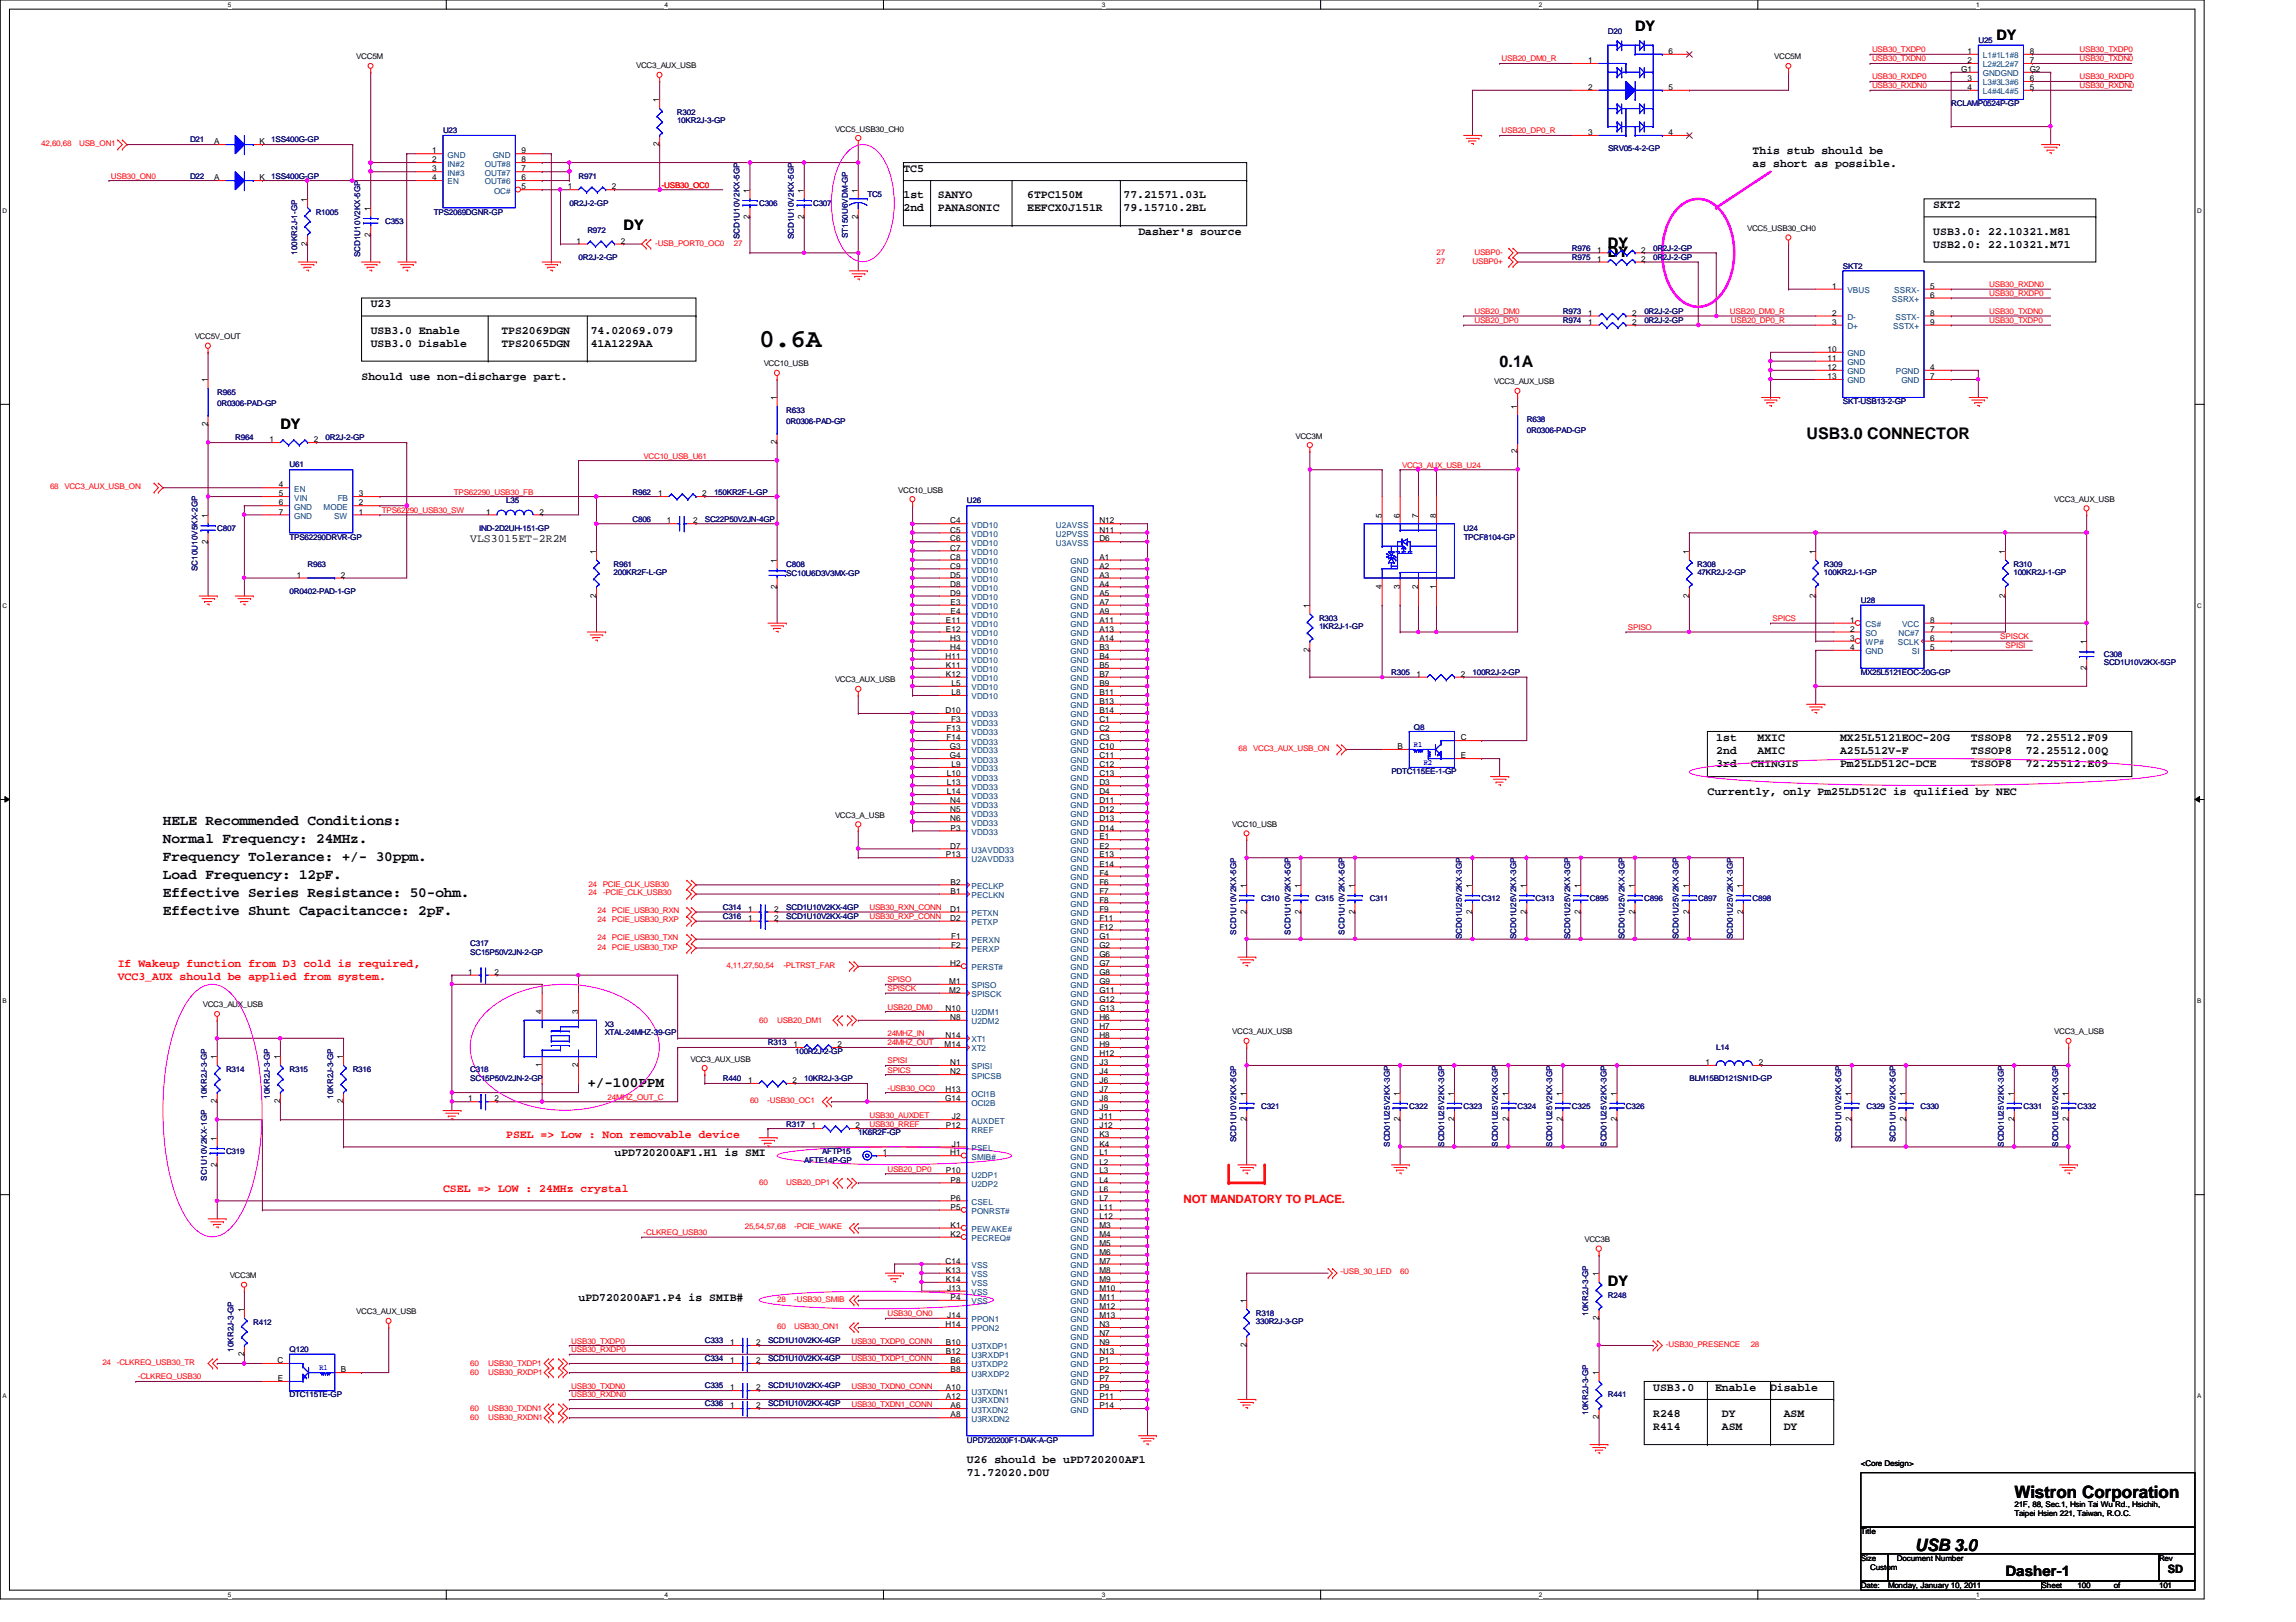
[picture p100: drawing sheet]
<svg xmlns="http://www.w3.org/2000/svg" width="297mm" height="210mm" viewBox="0 0 297 210" stroke-linecap="round" stroke-linejoin="round" font-family="sans-serif">
<defs><g id="words">
<text font-size="3.4" x="98.2" y="44.9">0.6A</text>
<g font-size="2.2">
<text x="260.6" y="193.8">Wistron Corporation</text>
<text x="247.8" y="200.7">USB 3.0</text>
</g>
<g font-size="2.1">
<text x="194" y="47.5">0.1A</text>
<text x="233.7" y="56.9">USB3.0 CONNECTOR</text>
</g>
<g font-size="1.9">
<text x="211.5" y="4.1">DY</text>
<text x="258.3" y="5.2">DY</text>
<text x="80.7" y="29.8">DY</text>
<text x="208" y="33.3">DY</text>
<text x="208" y="32.1">DY</text>
<text x="36.3" y="55.5">DY</text>
<text x="21.1" y="106.7">HELE Recommended Conditions:</text>
<text x="21.1" y="109.1">Normal Frequency: 24MHz.</text>
<text x="21.1" y="111.4">Frequency Tolerance: +/- 30ppm.</text>
<text x="21.1" y="113.7">Load Frequency: 12pF.</text>
<text x="21.1" y="116.1">Effective Series Resistance: 50-ohm.</text>
<text x="21.1" y="118.4">Effective Shunt Capacitancce: 2pF.</text>
<text x="76" y="140.6">+/-100PPM</text>
<text x="208" y="166.5">DY</text>
<text x="259.5" y="204">Dasher-1</text>
</g>
<g font-size="1.5">
<text x="116.9" y="22.3">TC5</text>
<text x="226.7" y="19.9">This stub should be</text>
<text x="226.7" y="21.6">as short as possible.</text>
<text x="116.9" y="25.7">1st</text>
<text x="116.9" y="27.3">2nd</text>
<text x="121.3" y="25.7">SANYO</text>
<text x="121.3" y="27.3">PANASONIC</text>
<text x="132.9" y="25.7">6TPC150M</text>
<text x="132.9" y="27.3">EEFCX0J151R</text>
<text x="145.3" y="25.7">77.21571.03L</text>
<text x="145.3" y="27.3">79.15710.2BL</text>
<text x="250.1" y="27">SKT2</text>
<text x="147.3" y="30.4">Dasher's source</text>
<text x="250.1" y="30.4">USB3.0: 22.10321.M81</text>
<text x="250.1" y="32">USB2.0: 22.10321.M71</text>
<text x="48" y="39.8">U23</text>
<text x="48" y="43.2">USB3.0 Enable</text>
<text x="48" y="44.9">USB3.0 Disable</text>
<text x="64.9" y="43.2">TPS2069DGN</text>
<text x="64.9" y="44.9">TPS2065DGN</text>
<text x="76.4" y="43.2">74.02069.079</text>
<text x="76.4" y="44.9">41A1229AA</text>
<text x="46.8" y="49.1">Should use non-discharge part.</text>
<text x="60.8" y="70.2">VLS3015ET-2R2M</text>
<text x="222" y="95.9">1st</text>
<text x="227.4" y="95.9">MXIC</text>
<text x="238.1" y="95.9">MX25L5121EOC-20G</text>
<text x="255" y="95.9">TSSOP8</text>
<text x="262.1" y="95.9">72.25512.F09</text>
<text x="222" y="97.6">2nd</text>
<text x="222" y="99.3">3rd</text>
<text x="226.5" y="99.3">CHINGIS</text>
<text x="227.4" y="97.6">AMIC</text>
<text x="238.1" y="97.6">A25L512V-F</text>
<text x="238.1" y="99.3">Pm25LD512C-DCE</text>
<text x="255" y="97.6">TSSOP8</text>
<text x="255" y="99.3">TSSOP8</text>
<text x="262.1" y="97.6">72.25512.00Q</text>
<text x="262.1" y="99.3">72.25512.E09</text>
<text x="220.9" y="102.9">Currently, only Pm25LD512C is qulified by NEC</text>
<text x="79.5" y="149.6">uPD720200AF1.H1 is SMI</text>
<text x="74.8" y="168.3">uPD720200AF1.P4 is SMIB#</text>
<text x="213.9" y="180">USB3.0</text>
<text x="213.9" y="183.4">R248</text>
<text x="213.9" y="185.1">R414</text>
<text x="221.9" y="180">Enable</text>
<text x="222.8" y="183.4">DY</text>
<text x="222.8" y="185.1">ASM</text>
<text x="229" y="180">Disable</text>
<text x="230.8" y="183.4">ASM</text>
<text x="230.8" y="185.1">DY</text>
<text x="125.1" y="189.4">U26 should be uPD720200AF1</text>
<text x="125.1" y="191.1">71.72020.D0U</text>
<text x="280.5" y="203.6">SD</text>
</g>
<g font-size="1.5" fill="#f00">
<text x="15.2" y="125.1">If Wakeup function from D3 cold is required,</text>
<text x="15.2" y="126.8">VCC3_AUX should be applied from system.</text>
<text x="65.5" y="147.3">PSEL =&gt; Low : Non removable device</text>
<text x="57.3" y="154.3">CSEL =&gt; LOW : 24MHz crystal</text>
<text x="153.1" y="155.6">NOT MANDATORY TO PLACE.</text>
</g>
<g font-size="1.1">
<text x="205.5" y="8.2">1</text>
<text x="205.5" y="11.6">2</text>
<text x="215.9" y="11.6">5</text>
<text x="215.9" y="7">6</text>
<text x="253.7" y="9.3">G1</text>
<text x="254.5" y="7">1</text>
<text x="254.5" y="8.2">2</text>
<text x="254.5" y="10.5">3</text>
<text x="254.5" y="11.6">4</text>
<text x="262.6" y="9.3">G2</text>
<text x="262.6" y="11.6">5</text>
<text x="262.6" y="10.5">6</text>
<text x="262.6" y="8.2">7</text>
<text x="262.6" y="7">8</text>
<text x="85.3" y="13.3" transform="rotate(-90 85.3 13.3)">1</text>
<text x="205.5" y="17.5">3</text>
<text x="215.9" y="17.5">4</text>
<text x="27.7" y="18.7">A</text>
<text x="27.7" y="23.3">A</text>
<text x="33.6" y="18.7">K</text>
<text x="33.6" y="23.3">K</text>
<text x="55.9" y="19.9">1</text>
<text x="55.9" y="21">2</text>
<text x="55.9" y="22.2">3</text>
<text x="55.9" y="23.3">4</text>
<text x="67.5" y="23.3">6</text>
<text x="67.5" y="22.2">7</text>
<text x="67.5" y="21">8</text>
<text x="67.5" y="19.9">9</text>
<text x="85.3" y="18.9" transform="rotate(-90 85.3 18.9)">2</text>
<text x="39.7" y="26.1" transform="rotate(-90 39.7 26.1)">1</text>
<text x="47.9" y="27.3" transform="rotate(-90 47.9 27.3)">1</text>
<text x="67.5" y="24.5">5</text>
<text x="73.4" y="24.5">1</text>
<text x="79.2" y="24.5">2</text>
<text x="97" y="28.3" transform="rotate(-90 97 28.3)">2</text>
<text x="97" y="24.9" transform="rotate(-90 97 24.9)">1</text>
<text x="104" y="28.3" transform="rotate(-90 104 28.3)">2</text>
<text x="104" y="24.9" transform="rotate(-90 104 24.9)">1</text>
<text x="111" y="28.3" transform="rotate(-90 111 28.3)">2</text>
<text x="111" y="24.9" transform="rotate(-90 111 24.9)">1</text>
<text x="39.7" y="31.8" transform="rotate(-90 39.7 31.8)">2</text>
<text x="47.9" y="30.6" transform="rotate(-90 47.9 30.6)">2</text>
<text x="74.6" y="31.5">1</text>
<text x="80.3" y="31.5">2</text>
<text x="206.6" y="33.9">1</text>
<text x="206.6" y="32.7">1</text>
<text x="212.3" y="33.9">2</text>
<text x="212.3" y="32.7">2</text>
<text x="205.5" y="40.9">1</text>
<text x="211.2" y="40.9">2</text>
<text x="237" y="40.9">2</text>
<text x="237" y="37.4">1</text>
<text x="249.7" y="38.5">6</text>
<text x="249.7" y="37.4">5</text>
<text x="249.7" y="40.9">8</text>
<text x="205.5" y="42">1</text>
<text x="211.2" y="42">2</text>
<text x="236.4" y="45.6">10</text>
<text x="236.4" y="46.7">11</text>
<text x="236.4" y="47.9">12</text>
<text x="237" y="42">3</text>
<text x="249.7" y="47.9">4</text>
<text x="249.7" y="42">9</text>
<text x="26.9" y="49.4" transform="rotate(-90 26.9 49.4)">1</text>
<text x="100.5" y="51.8" transform="rotate(-90 100.5 51.8)">1</text>
<text x="196.3" y="53" transform="rotate(-90 196.3 53)">1</text>
<text x="236.4" y="49.1">13</text>
<text x="249.7" y="49.1">7</text>
<text x="26.9" y="55.2" transform="rotate(-90 26.9 55.2)">2</text>
<text x="34.9" y="57.2">1</text>
<text x="40.6" y="57.2">2</text>
<text x="100.5" y="57.5" transform="rotate(-90 100.5 57.5)">2</text>
<text x="196.3" y="58.7" transform="rotate(-90 196.3 58.7)">2</text>
<text x="36.1" y="65.4">6</text>
<text x="36.1" y="63.1">4</text>
<text x="36.1" y="64.2">5</text>
<text x="46.4" y="65.4">2</text>
<text x="46.4" y="64.2">3</text>
<text x="85.1" y="64.2">1</text>
<text x="90.8" y="64.2">2</text>
<text x="26.9" y="70.4" transform="rotate(-90 26.9 70.4)">2</text>
<text x="26.9" y="67" transform="rotate(-90 26.9 67)">1</text>
<text x="36.1" y="66.6">7</text>
<text x="46.4" y="66.6">1</text>
<text x="62.9" y="66.6">1</text>
<text x="69.8" y="66.6">2</text>
<text x="77.1" y="71.7" transform="rotate(-90 77.1 71.7)">1</text>
<text x="86.3" y="67.7">1</text>
<text x="89.7" y="67.7">2</text>
<text x="122.9" y="67.7">C4</text>
<text x="122.9" y="68.9">C5</text>
<text x="122.9" y="70.1">C6</text>
<text x="122.9" y="71.2">C7</text>
<text x="142.2" y="70.1">D6</text>
<text x="142.2" y="67.7">N12</text>
<text x="142.2" y="68.9">N11</text>
<text x="178.8" y="67" transform="rotate(-90 178.8 67)">5</text>
<text x="181.1" y="67" transform="rotate(-90 181.1 67)">6</text>
<text x="183.5" y="67" transform="rotate(-90 183.5 67)">7</text>
<text x="185.8" y="67" transform="rotate(-90 185.8 67)">8</text>
<text x="218.5" y="71.7" transform="rotate(-90 218.5 71.7)">1</text>
<text x="234.9" y="71.7" transform="rotate(-90 234.9 71.7)">1</text>
<text x="259.4" y="71.7" transform="rotate(-90 259.4 71.7)">1</text>
<text x="38.4" y="74.8">1</text>
<text x="44.1" y="74.8">2</text>
<text x="77.1" y="77.3" transform="rotate(-90 77.1 77.3)">2</text>
<text x="100.5" y="76.2" transform="rotate(-90 100.5 76.2)">2</text>
<text x="100.5" y="72.8" transform="rotate(-90 100.5 72.8)">1</text>
<text x="122.9" y="72.4">C8</text>
<text x="122.9" y="73.6">C9</text>
<text x="122.9" y="74.8">D5</text>
<text x="122.9" y="75.9">D8</text>
<text x="122.9" y="77.1">D9</text>
<text x="142.2" y="72.4">A1</text>
<text x="142.2" y="73.6">A2</text>
<text x="142.2" y="74.8">A3</text>
<text x="142.2" y="75.9">A4</text>
<text x="142.2" y="77.1">A5</text>
<text x="178.8" y="76.2" transform="rotate(-90 178.8 76.2)">4</text>
<text x="181.1" y="76.2" transform="rotate(-90 181.1 76.2)">3</text>
<text x="183.5" y="76.2" transform="rotate(-90 183.5 76.2)">2</text>
<text x="185.8" y="76.2" transform="rotate(-90 185.8 76.2)">1</text>
<text x="218.5" y="77.3" transform="rotate(-90 218.5 77.3)">2</text>
<text x="234.9" y="77.3" transform="rotate(-90 234.9 77.3)">2</text>
<text x="259.4" y="77.3" transform="rotate(-90 259.4 77.3)">2</text>
<text x="122.4" y="80.6">E11</text>
<text x="122.4" y="81.7">E12</text>
<text x="122.9" y="82.9">H3</text>
<text x="123" y="78.3">E3</text>
<text x="123" y="79.4">E4</text>
<text x="142.2" y="78.3">A7</text>
<text x="142.2" y="79.4">A9</text>
<text x="142.2" y="80.6">A11</text>
<text x="142.2" y="81.7">A13</text>
<text x="142.2" y="82.9">A14</text>
<text x="169.4" y="78.7" transform="rotate(-90 169.4 78.7)">1</text>
<text x="239.3" y="82.9">3</text>
<text x="239.3" y="80.6">1</text>
<text x="239.3" y="81.7">2</text>
<text x="249.7" y="82.9">6</text>
<text x="249.7" y="81.7">7</text>
<text x="249.7" y="80.6">8</text>
<text x="269.9" y="83.4" transform="rotate(-90 269.9 83.4)">1</text>
<text x="122.3" y="85.3">H11</text>
<text x="122.4" y="86.4">K11</text>
<text x="122.4" y="87.6">K12</text>
<text x="122.9" y="84.1">H4</text>
<text x="123.1" y="88.8">L5</text>
<text x="123.1" y="90">L8</text>
<text x="142.2" y="84.1">B3</text>
<text x="142.2" y="85.3">B4</text>
<text x="142.2" y="86.4">B5</text>
<text x="142.2" y="87.6">B7</text>
<text x="142.2" y="88.8">B9</text>
<text x="142.2" y="90">B11</text>
<text x="169.4" y="84.4" transform="rotate(-90 169.4 84.4)">2</text>
<text x="183.3" y="87.6">1</text>
<text x="189" y="87.6">2</text>
<text x="239.3" y="84.1">4</text>
<text x="249.7" y="84.1">5</text>
<text x="269.9" y="86.7" transform="rotate(-90 269.9 86.7)">2</text>
<text x="122.3" y="92.3">D10</text>
<text x="122.5" y="94.6">F13</text>
<text x="122.5" y="95.8">F14</text>
<text x="123.1" y="93.4">F3</text>
<text x="142.2" y="91.1">B13</text>
<text x="142.2" y="92.3">B14</text>
<text x="142.2" y="93.4">C1</text>
<text x="142.2" y="94.6">C2</text>
<text x="142.2" y="95.8">C3</text>
<text x="189" y="95.8">C</text>
<text x="122.5" y="100.5">L10</text>
<text x="122.5" y="101.6">L13</text>
<text x="122.9" y="96.9">G3</text>
<text x="122.9" y="98.1">G4</text>
<text x="123.1" y="99.3">L9</text>
<text x="142.2" y="96.9">C10</text>
<text x="142.2" y="98.1">C11</text>
<text x="142.2" y="99.3">C12</text>
<text x="142.2" y="100.5">C13</text>
<text x="142.2" y="101.6">D3</text>
<text x="180.8" y="96.9">B</text>
<text x="189" y="98.1">E</text>
<text x="122.5" y="102.8">L14</text>
<text x="122.9" y="104">N4</text>
<text x="122.9" y="105.1">N5</text>
<text x="122.9" y="106.3">N6</text>
<text x="123" y="107.5">P3</text>
<text x="142.2" y="102.8">D4</text>
<text x="142.2" y="104">D11</text>
<text x="142.2" y="105.1">D12</text>
<text x="142.2" y="106.3">D13</text>
<text x="142.2" y="107.5">D14</text>
<text x="122.4" y="111">P13</text>
<text x="122.9" y="109.8">D7</text>
<text x="142.2" y="108.6">E1</text>
<text x="142.2" y="109.8">E2</text>
<text x="142.2" y="111">E13</text>
<text x="142.2" y="112.1">E14</text>
<text x="142.2" y="113.3">F4</text>
<text x="96.8" y="118">1</text>
<text x="96.8" y="119.2">1</text>
<text x="100.2" y="118">2</text>
<text x="100.2" y="119.2">2</text>
<text x="122.9" y="118">D1</text>
<text x="122.9" y="119.2">D2</text>
<text x="123" y="115.7">B1</text>
<text x="123" y="114.5">B2</text>
<text x="142.2" y="114.5">F6</text>
<text x="142.2" y="115.7">F7</text>
<text x="142.2" y="116.8">F8</text>
<text x="142.2" y="118">F9</text>
<text x="142.2" y="119.2">F11</text>
<text x="161.2" y="118.2" transform="rotate(-90 161.2 118.2)">2</text>
<text x="161.2" y="114.9" transform="rotate(-90 161.2 114.9)">1</text>
<text x="168.3" y="118.2" transform="rotate(-90 168.3 118.2)">2</text>
<text x="168.3" y="114.9" transform="rotate(-90 168.3 114.9)">1</text>
<text x="175.3" y="118.2" transform="rotate(-90 175.3 118.2)">2</text>
<text x="175.3" y="114.9" transform="rotate(-90 175.3 114.9)">1</text>
<text x="190.5" y="118.2" transform="rotate(-90 190.5 118.2)">2</text>
<text x="190.5" y="114.9" transform="rotate(-90 190.5 114.9)">1</text>
<text x="197.5" y="118.2" transform="rotate(-90 197.5 118.2)">2</text>
<text x="197.5" y="114.9" transform="rotate(-90 197.5 114.9)">1</text>
<text x="204.5" y="118.2" transform="rotate(-90 204.5 118.2)">2</text>
<text x="204.5" y="114.9" transform="rotate(-90 204.5 114.9)">1</text>
<text x="211.5" y="118.2" transform="rotate(-90 211.5 118.2)">2</text>
<text x="211.5" y="114.9" transform="rotate(-90 211.5 114.9)">1</text>
<text x="218.5" y="118.2" transform="rotate(-90 218.5 118.2)">2</text>
<text x="218.5" y="114.9" transform="rotate(-90 218.5 114.9)">1</text>
<text x="225.5" y="118.2" transform="rotate(-90 225.5 118.2)">2</text>
<text x="225.5" y="114.9" transform="rotate(-90 225.5 114.9)">1</text>
<text x="122.9" y="125">H2</text>
<text x="123.1" y="121.5">F1</text>
<text x="123.1" y="122.6">F2</text>
<text x="142.2" y="120.3">F12</text>
<text x="142.2" y="121.5">G1</text>
<text x="142.2" y="122.6">G2</text>
<text x="142.2" y="123.8">G6</text>
<text x="142.2" y="125">G7</text>
<text x="60.6" y="126.2">1</text>
<text x="64" y="126.2">2</text>
<text x="70.1" y="131.2" transform="rotate(-90 70.1 131.2)">4</text>
<text x="74.8" y="131.2" transform="rotate(-90 74.8 131.2)">3</text>
<text x="122.3" y="130.9">N10</text>
<text x="122.8" y="127.3">M1</text>
<text x="122.8" y="128.5">M2</text>
<text x="122.9" y="132">N8</text>
<text x="142.2" y="126.2">G8</text>
<text x="142.2" y="127.3">G9</text>
<text x="142.2" y="128.5">G11</text>
<text x="142.2" y="129.7">G12</text>
<text x="142.2" y="130.9">G13</text>
<text x="142.2" y="132">H6</text>
<text x="28.1" y="137.1" transform="rotate(-90 28.1 137.1)">1</text>
<text x="36.2" y="137.1" transform="rotate(-90 36.2 137.1)">1</text>
<text x="44.4" y="137.1" transform="rotate(-90 44.4 137.1)">1</text>
<text x="102.7" y="135.5">1</text>
<text x="108.4" y="135.5">2</text>
<text x="122.2" y="135.5">M14</text>
<text x="122.3" y="134.3">N14</text>
<text x="122.9" y="137.8">N1</text>
<text x="142.2" y="133.2">H7</text>
<text x="142.2" y="134.3">H8</text>
<text x="142.2" y="135.5">H9</text>
<text x="142.2" y="136.7">H12</text>
<text x="142.2" y="137.8">J3</text>
<text x="220.6" y="137.8">1</text>
<text x="227.5" y="137.8">2</text>
<text x="28.1" y="142.8" transform="rotate(-90 28.1 142.8)">2</text>
<text x="36.2" y="142.8" transform="rotate(-90 36.2 142.8)">2</text>
<text x="44.4" y="142.8" transform="rotate(-90 44.4 142.8)">2</text>
<text x="60.6" y="142.5">1</text>
<text x="64" y="142.5">2</text>
<text x="70.1" y="138.1" transform="rotate(-90 70.1 138.1)">1</text>
<text x="74.8" y="138.1" transform="rotate(-90 74.8 138.1)">2</text>
<text x="96.8" y="140.2">1</text>
<text x="102.5" y="140.2">2</text>
<text x="122.3" y="142.5">G14</text>
<text x="122.3" y="141.4">H13</text>
<text x="122.9" y="139">N2</text>
<text x="142.2" y="139">J4</text>
<text x="142.2" y="140.2">J6</text>
<text x="142.2" y="141.4">J7</text>
<text x="142.2" y="142.5">J8</text>
<text x="142.2" y="143.7">J9</text>
<text x="161.2" y="141.8" transform="rotate(-90 161.2 141.8)">1</text>
<text x="181.1" y="141.8" transform="rotate(-90 181.1 141.8)">1</text>
<text x="188.1" y="141.8" transform="rotate(-90 188.1 141.8)">1</text>
<text x="195.2" y="141.8" transform="rotate(-90 195.2 141.8)">1</text>
<text x="202.1" y="141.8" transform="rotate(-90 202.1 141.8)">1</text>
<text x="209.2" y="141.8" transform="rotate(-90 209.2 141.8)">1</text>
<text x="239.5" y="141.8" transform="rotate(-90 239.5 141.8)">1</text>
<text x="246.5" y="141.8" transform="rotate(-90 246.5 141.8)">1</text>
<text x="260.6" y="141.8" transform="rotate(-90 260.6 141.8)">1</text>
<text x="267.6" y="141.8" transform="rotate(-90 267.6 141.8)">1</text>
<text x="28.1" y="147.6" transform="rotate(-90 28.1 147.6)">1</text>
<text x="105" y="146">1</text>
<text x="110.7" y="146">2</text>
<text x="114.2" y="149.5">1</text>
<text x="122.4" y="146">P12</text>
<text x="122.9" y="149.5">H1</text>
<text x="123.1" y="148.4">J1</text>
<text x="123.1" y="144.9">J2</text>
<text x="142.2" y="144.9">J11</text>
<text x="142.2" y="146">J12</text>
<text x="142.2" y="147.2">K3</text>
<text x="142.2" y="148.4">K4</text>
<text x="142.2" y="149.5">L1</text>
<text x="161.2" y="145.1" transform="rotate(-90 161.2 145.1)">2</text>
<text x="181.1" y="145.1" transform="rotate(-90 181.1 145.1)">2</text>
<text x="188.1" y="145.1" transform="rotate(-90 188.1 145.1)">2</text>
<text x="195.2" y="145.1" transform="rotate(-90 195.2 145.1)">2</text>
<text x="202.1" y="145.1" transform="rotate(-90 202.1 145.1)">2</text>
<text x="209.2" y="145.1" transform="rotate(-90 209.2 145.1)">2</text>
<text x="239.5" y="145.1" transform="rotate(-90 239.5 145.1)">2</text>
<text x="246.5" y="145.1" transform="rotate(-90 246.5 145.1)">2</text>
<text x="260.6" y="145.1" transform="rotate(-90 260.6 145.1)">2</text>
<text x="267.6" y="145.1" transform="rotate(-90 267.6 145.1)">2</text>
<text x="28.1" y="151" transform="rotate(-90 28.1 151)">2</text>
<text x="122.4" y="151.8">P10</text>
<text x="123" y="155.4">P6</text>
<text x="123" y="153">P8</text>
<text x="142.2" y="150.7">L2</text>
<text x="142.2" y="151.8">L3</text>
<text x="142.2" y="153">L4</text>
<text x="142.2" y="154.2">L6</text>
<text x="142.2" y="155.4">L7</text>
<text x="123" y="156.5">P5</text>
<text x="123" y="158.9">K1</text>
<text x="123" y="160.1">K2</text>
<text x="142.2" y="156.5">L11</text>
<text x="142.2" y="157.7">L12</text>
<text x="142.2" y="158.9">M3</text>
<text x="142.2" y="160.1">M4</text>
<text x="142.2" y="161.2">M5</text>
<text x="122.3" y="163.5">C14</text>
<text x="122.4" y="164.7">K13</text>
<text x="122.4" y="165.9">K14</text>
<text x="122.5" y="167">J13</text>
<text x="142.2" y="162.4">M6</text>
<text x="142.2" y="163.5">M7</text>
<text x="142.2" y="164.7">M8</text>
<text x="142.2" y="165.9">M9</text>
<text x="142.2" y="167">M10</text>
<text x="206.8" y="165.1" transform="rotate(-90 206.8 165.1)">1</text>
<text x="31.6" y="169.8" transform="rotate(-90 31.6 169.8)">1</text>
<text x="122.3" y="171.7">H14</text>
<text x="122.5" y="170.6">J14</text>
<text x="123" y="168.2">P4</text>
<text x="142.2" y="168.2">M11</text>
<text x="142.2" y="169.4">M12</text>
<text x="142.2" y="170.6">M13</text>
<text x="142.2" y="171.7">N3</text>
<text x="142.2" y="172.9">N7</text>
<text x="161.2" y="168.6" transform="rotate(-90 161.2 168.6)">1</text>
<text x="206.8" y="170.8" transform="rotate(-90 206.8 170.8)">2</text>
<text x="31.6" y="175.5" transform="rotate(-90 31.6 175.5)">2</text>
<text x="35.9" y="176.4">C</text>
<text x="35.9" y="178.7">E</text>
<text x="44.1" y="177.6">B</text>
<text x="94.5" y="174.1">1</text>
<text x="94.5" y="179.9">1</text>
<text x="94.5" y="176.4">1</text>
<text x="97.8" y="174.1">2</text>
<text x="97.8" y="179.9">2</text>
<text x="97.8" y="176.4">2</text>
<text x="122.4" y="174.1">B10</text>
<text x="122.4" y="175.2">B12</text>
<text x="122.4" y="179.9">A10</text>
<text x="123" y="176.4">B6</text>
<text x="123" y="177.6">B8</text>
<text x="142.2" y="174.1">N9</text>
<text x="142.2" y="175.2">N13</text>
<text x="142.2" y="176.4">P1</text>
<text x="142.2" y="177.6">P2</text>
<text x="142.2" y="178.7">P7</text>
<text x="142.2" y="179.9">P9</text>
<text x="161.2" y="174.3" transform="rotate(-90 161.2 174.3)">2</text>
<text x="206.8" y="178" transform="rotate(-90 206.8 178)">1</text>
<text x="94.5" y="182.2">1</text>
<text x="97.8" y="182.2">2</text>
<text x="122.4" y="181.1">A12</text>
<text x="123" y="182.2">A6</text>
<text x="123" y="183.4">A8</text>
<text x="142.2" y="181.1">P11</text>
<text x="142.2" y="182.2">P14</text>
<text x="206.8" y="183.7" transform="rotate(-90 206.8 183.7)">2</text>
</g>
<g font-size="1.1" fill="#004080">
<text x="256.5" y="7.5">L1#1L1#8</text>
<text x="256.5" y="8.7">L2#2L2#7</text>
<text x="256.5" y="9.9">GNDGND</text>
<text x="256.5" y="11">L3#3L3#6</text>
<text x="256.5" y="12.2">L4#4L4#5</text>
<text x="57.9" y="20.4">GND</text>
<text x="57.9" y="21.5">IN#2</text>
<text x="57.9" y="22.7">IN#3</text>
<text x="57.9" y="23.9">EN</text>
<text x="62.7" y="23.9">OUT#6</text>
<text x="62.7" y="22.7">OUT#7</text>
<text x="62.7" y="21.5">OUT#8</text>
<text x="63.8" y="20.4">GND</text>
<text x="63.9" y="25.1">OC#</text>
<text x="239" y="37.9">VBUS</text>
<text x="239" y="41.4">D-</text>
<text x="244.8" y="39.1">SSRX+</text>
<text x="245.1" y="37.9">SSRX-</text>
<text x="245.2" y="41.4">SSTX-</text>
<text x="239" y="42.6">D+</text>
<text x="239" y="46.1">GND</text>
<text x="239" y="47.2">GND</text>
<text x="244.9" y="42.6">SSTX+</text>
<text x="239" y="48.4">GND</text>
<text x="239" y="49.6">GND</text>
<text x="245.3" y="48.4">PGND</text>
<text x="246" y="49.6">GND</text>
<text x="38.1" y="63.6">EN</text>
<text x="38.1" y="64.8">VIN</text>
<text x="38.1" y="66">GND</text>
<text x="41.9" y="66">MODE</text>
<text x="43.7" y="64.8">FB</text>
<text x="38.1" y="67.1">GND</text>
<text x="43.2" y="67.1">SW</text>
<text x="125.7" y="68.3">VDD10</text>
<text x="125.7" y="69.5">VDD10</text>
<text x="125.7" y="70.6">VDD10</text>
<text x="125.7" y="71.8">VDD10</text>
<text x="136.6" y="70.6">U3AVSS</text>
<text x="136.6" y="68.3">U2AVSS</text>
<text x="136.6" y="69.5">U2PVSS</text>
<text x="125.7" y="73">VDD10</text>
<text x="125.7" y="74.1">VDD10</text>
<text x="125.7" y="75.3">VDD10</text>
<text x="125.7" y="76.5">VDD10</text>
<text x="125.7" y="77.6">VDD10</text>
<text x="138.5" y="73">GND</text>
<text x="138.5" y="74.1">GND</text>
<text x="138.5" y="75.3">GND</text>
<text x="138.5" y="76.5">GND</text>
<text x="138.5" y="77.6">GND</text>
<text x="125.7" y="83.5">VDD10</text>
<text x="125.7" y="78.8">VDD10</text>
<text x="125.7" y="80">VDD10</text>
<text x="125.7" y="81.2">VDD10</text>
<text x="125.7" y="82.3">VDD10</text>
<text x="138.5" y="78.8">GND</text>
<text x="138.5" y="80">GND</text>
<text x="138.5" y="81.2">GND</text>
<text x="138.5" y="82.3">GND</text>
<text x="138.5" y="83.5">GND</text>
<text x="241.3" y="82.3">SO</text>
<text x="241.3" y="83.5">WP#</text>
<text x="241.3" y="81.2">CS#</text>
<text x="245.5" y="83.5">SCLK</text>
<text x="245.6" y="82.3">NC#7</text>
<text x="246.1" y="81.2">VCC</text>
<text x="125.7" y="84.7">VDD10</text>
<text x="125.7" y="85.8">VDD10</text>
<text x="125.7" y="87">VDD10</text>
<text x="125.7" y="88.1">VDD10</text>
<text x="125.7" y="89.3">VDD10</text>
<text x="138.5" y="84.7">GND</text>
<text x="138.5" y="85.8">GND</text>
<text x="138.5" y="87">GND</text>
<text x="138.5" y="88.1">GND</text>
<text x="138.5" y="89.3">GND</text>
<text x="241.3" y="84.7">GND</text>
<text x="247.4" y="84.7">SI</text>
<text x="125.7" y="92.8">VDD33</text>
<text x="125.7" y="94">VDD33</text>
<text x="125.7" y="95.2">VDD33</text>
<text x="125.7" y="90.5">VDD10</text>
<text x="138.5" y="90.5">GND</text>
<text x="138.5" y="91.7">GND</text>
<text x="138.5" y="92.8">GND</text>
<text x="138.5" y="94">GND</text>
<text x="138.5" y="95.2">GND</text>
<text x="125.7" y="96.4">VDD33</text>
<text x="125.7" y="97.5">VDD33</text>
<text x="125.7" y="98.7">VDD33</text>
<text x="125.7" y="99.8">VDD33</text>
<text x="125.7" y="101">VDD33</text>
<text x="138.5" y="96.4">GND</text>
<text x="138.5" y="97.5">GND</text>
<text x="138.5" y="98.7">GND</text>
<text x="138.5" y="99.8">GND</text>
<text x="138.5" y="101">GND</text>
<text x="125.7" y="102.2">VDD33</text>
<text x="125.7" y="103.3">VDD33</text>
<text x="125.7" y="104.5">VDD33</text>
<text x="125.7" y="105.7">VDD33</text>
<text x="125.7" y="106.8">VDD33</text>
<text x="138.5" y="102.2">GND</text>
<text x="138.5" y="103.3">GND</text>
<text x="138.5" y="104.5">GND</text>
<text x="138.5" y="105.7">GND</text>
<text x="138.5" y="106.8">GND</text>
<text x="125.7" y="110.4">U3AVDD33</text>
<text x="125.7" y="108">VDD33</text>
<text x="125.7" y="111.5">U2AVDD33</text>
<text x="138.5" y="108">GND</text>
<text x="138.5" y="109.2">GND</text>
<text x="138.5" y="110.4">GND</text>
<text x="138.5" y="111.5">GND</text>
<text x="138.5" y="112.7">GND</text>
<text x="138.5" y="113.9">GND</text>
<text x="125.7" y="116.2">PECLKN</text>
<text x="125.7" y="115">PECLKP</text>
<text x="125.7" y="118.5">PETXN</text>
<text x="125.7" y="119.7">PETXP</text>
<text x="138.5" y="115">GND</text>
<text x="138.5" y="116.2">GND</text>
<text x="138.5" y="117.3">GND</text>
<text x="138.5" y="118.5">GND</text>
<text x="138.5" y="119.7">GND</text>
<text x="125.7" y="122">PERXN</text>
<text x="125.7" y="123.2">PERXP</text>
<text x="125.7" y="125.6">PERST#</text>
<text x="138.5" y="120.9">GND</text>
<text x="138.5" y="122">GND</text>
<text x="138.5" y="123.2">GND</text>
<text x="138.5" y="124.4">GND</text>
<text x="138.5" y="125.6">GND</text>
<text x="125.7" y="127.9">SPISO</text>
<text x="125.7" y="129">SPISCK</text>
<text x="125.7" y="131.4">U2DM1</text>
<text x="138.5" y="126.7">GND</text>
<text x="138.5" y="127.9">GND</text>
<text x="138.5" y="129">GND</text>
<text x="138.5" y="130.2">GND</text>
<text x="138.5" y="131.4">GND</text>
<text x="125.7" y="136.1">XT2</text>
<text x="125.7" y="132.5">U2DM2</text>
<text x="125.7" y="134.9">XT1</text>
<text x="138.5" y="132.5">GND</text>
<text x="138.5" y="133.7">GND</text>
<text x="138.5" y="134.9">GND</text>
<text x="138.5" y="136.1">GND</text>
<text x="138.5" y="137.2">GND</text>
<text x="125.7" y="143.1">OCI2B</text>
<text x="125.7" y="138.4">SPISI</text>
<text x="125.7" y="139.6">SPICSB</text>
<text x="125.7" y="141.9">OCI1B</text>
<text x="138.5" y="138.4">GND</text>
<text x="138.5" y="139.6">GND</text>
<text x="138.5" y="140.7">GND</text>
<text x="138.5" y="141.9">GND</text>
<text x="138.5" y="143.1">GND</text>
<text x="125.7" y="146.6">RREF</text>
<text x="125.7" y="148.9">PSEL</text>
<text x="125.7" y="145.4">AUXDET</text>
<text x="138.5" y="144.2">GND</text>
<text x="138.5" y="145.4">GND</text>
<text x="138.5" y="146.6">GND</text>
<text x="138.5" y="147.7">GND</text>
<text x="138.5" y="148.9">GND</text>
<text x="125.7" y="155.9">CSEL</text>
<text x="125.7" y="153.6">U2DP2</text>
<text x="125.7" y="152.4">U2DP1</text>
<text x="125.7" y="150.1">SMIB#</text>
<text x="138.5" y="150.1">GND</text>
<text x="138.5" y="151.3">GND</text>
<text x="138.5" y="152.4">GND</text>
<text x="138.5" y="153.6">GND</text>
<text x="138.5" y="154.8">GND</text>
<text x="138.5" y="155.9">GND</text>
<text x="125.7" y="157.1">PONRST#</text>
<text x="125.7" y="159.4">PEWAKE#</text>
<text x="125.7" y="160.6">PECREQ#</text>
<text x="138.5" y="157.1">GND</text>
<text x="138.5" y="158.2">GND</text>
<text x="138.5" y="159.4">GND</text>
<text x="138.5" y="160.6">GND</text>
<text x="138.5" y="161.8">GND</text>
<text x="125.7" y="164.1">VSS</text>
<text x="125.7" y="165.3">VSS</text>
<text x="125.7" y="166.5">VSS</text>
<text x="125.7" y="167.6">VSS</text>
<text x="138.5" y="162.9">GND</text>
<text x="138.5" y="164.1">GND</text>
<text x="138.5" y="165.3">GND</text>
<text x="138.5" y="166.5">GND</text>
<text x="138.5" y="167.6">GND</text>
<text x="125.7" y="168.8">VSS</text>
<text x="125.7" y="171.1">PPON1</text>
<text x="125.7" y="172.3">PPON2</text>
<text x="138.5" y="168.8">GND</text>
<text x="138.5" y="169.9">GND</text>
<text x="138.5" y="171.1">GND</text>
<text x="138.5" y="172.3">GND</text>
<text x="138.5" y="173.4">GND</text>
<text x="125.7" y="174.6">U3TXDP1</text>
<text x="125.7" y="175.8">U3RXDP1</text>
<text x="125.7" y="177">U3TXDP2</text>
<text x="125.7" y="178.1">U3RXDP2</text>
<text x="138.5" y="174.6">GND</text>
<text x="138.5" y="175.8">GND</text>
<text x="138.5" y="177">GND</text>
<text x="138.5" y="178.1">GND</text>
<text x="138.5" y="179.3">GND</text>
<text x="125.7" y="180.5">U3TXDN1</text>
<text x="125.7" y="181.6">U3RXDN1</text>
<text x="125.7" y="182.8">U3TXDN2</text>
<text x="125.7" y="184">U3RXDN2</text>
<text x="138.5" y="180.5">GND</text>
<text x="138.5" y="181.6">GND</text>
<text x="138.5" y="182.8">GND</text>
</g>
<g font-size="1" fill="#000080">
<text x="208" y="4.4">D20</text>
<text x="255.9" y="5.6">U25</text>
<text x="57.3" y="17.3">U23</text>
<text x="87.6" y="14.9">R302</text>
<text x="87.6" y="16">10KR2J-3-GP</text>
<text x="252.4" y="13.8">RCLAMP0524P-GP</text>
<text x="24.6" y="18.4">D21</text>
<text x="24.6" y="23.1">D22</text>
<text x="35.1" y="18.4">1SS400G-GP</text>
<text x="35.1" y="23.1">1SS400G-GP</text>
<text x="74.8" y="23.1">R971</text>
<text x="208" y="19.6">SRV05-4-2-GP</text>
<text x="40.8" y="27.8">R1005</text>
<text x="49.8" y="29">C353</text>
<text x="56.1" y="27.8">TPS2069DGNR-GP</text>
<text x="73.7" y="26.6">0R2J-2-GP</text>
<text x="98.2" y="26.6">C306</text>
<text x="105.2" y="26.6">C307</text>
<text x="112.2" y="25.4">TC5</text>
<text x="38.4" y="33" transform="rotate(-90 38.4 33)">100KR2J-1-GP</text>
<text x="46.6" y="33.3" transform="rotate(-90 46.6 33.3)">SCD1U10V2KX-5GP</text>
<text x="74.8" y="33.6">0R2J-2-GP</text>
<text x="76" y="30.1">R972</text>
<text x="95.7" y="31" transform="rotate(-90 95.7 31)">SCD1U10V2KX-5GP</text>
<text x="102.7" y="31" transform="rotate(-90 102.7 31)">SCD1U10V2KX-5GP</text>
<text x="109.7" y="30.9" transform="rotate(-90 109.7 30.9)">ST150U6VDM-GP</text>
<text x="203.4" y="33.6">R975</text>
<text x="203.4" y="32.5">R976</text>
<text x="213.9" y="33.6">0R2J-2-GP</text>
<text x="213.9" y="32.5">0R2J-2-GP</text>
<text x="238.4" y="34.8">SKT2</text>
<text x="202.2" y="40.6">R973</text>
<text x="202.2" y="41.8">R974</text>
<text x="212.7" y="40.6">0R2J-2-GP</text>
<text x="212.7" y="41.8">0R2J-2-GP</text>
<text x="28.1" y="51.1">R965</text>
<text x="28.1" y="52.5">0R0306-PAD-GP</text>
<text x="101.7" y="53.5">R633</text>
<text x="238.4" y="52.3">SKT-USB13-2-GP</text>
<text x="30.4" y="57">R964</text>
<text x="42.1" y="57">0R2J-2-GP</text>
<text x="101.7" y="54.9">0R0306-PAD-GP</text>
<text x="197.5" y="54.7">R638</text>
<text x="197.5" y="56">0R0306-PAD-GP</text>
<text x="37.5" y="60.5">U61</text>
<text x="65.5" y="65.2">L35</text>
<text x="81.8" y="64">R962</text>
<text x="92.4" y="64">150KR2F-L-GP</text>
<text x="125.1" y="65.2">U26</text>
<text x="28.1" y="68.7">C807</text>
<text x="37.5" y="69.8">TPS62290DRVR-GP</text>
<text x="62" y="68.7">IND-2D2UH-151-GP</text>
<text x="81.8" y="67.5">C806</text>
<text x="91.2" y="67.5">SC22P50V2JN-4GP</text>
<text x="189.4" y="68.7">U24</text>
<text x="189.4" y="69.8">TPCF8104-GP</text>
<text x="25.6" y="74" transform="rotate(-90 25.6 74)">SC10U10V5KX-2GP</text>
<text x="37.5" y="76.8">0R0402-PAD-1-GP</text>
<text x="39.8" y="73.4">R963</text>
<text x="79.4" y="73.4">R961</text>
<text x="79.4" y="74.4">200KR2F-L-GP</text>
<text x="101.7" y="73.4">C808</text>
<text x="101.7" y="74.5">SC10U6D3V3MX-GP</text>
<text x="219.6" y="73.4">R308</text>
<text x="219.6" y="74.4">47KR2J-2-GP</text>
<text x="236" y="73.4">R309</text>
<text x="236" y="74.4">100KR2J-1-GP</text>
<text x="260.5" y="73.4">R310</text>
<text x="260.5" y="74.4">100KR2J-1-GP</text>
<text x="170.6" y="80.3">R303</text>
<text x="170.7" y="81.4">1KR2J-1-GP</text>
<text x="240.7" y="78">U28</text>
<text x="180" y="87.4">R305</text>
<text x="190.5" y="87.4">100R2J-2-GP</text>
<text x="240.8" y="87.4">MX25L5121EOC-20G-GP</text>
<text x="272.2" y="85">C308</text>
<text x="272.2" y="86.1">SCD1U10V2KX-5GP</text>
<text x="182.9" y="94.5">Q8</text>
<text x="180" y="100.2">PDTC115EE-1-GP</text>
<text x="93.5" y="117.7">C314</text>
<text x="93.5" y="118.9">C316</text>
<text x="101.7" y="117.7">SCD1U10V2KX-4GP</text>
<text x="101.7" y="118.9">SCD1U10V2KX-4GP</text>
<text x="163.1" y="116.6">C310</text>
<text x="170.2" y="116.6">C315</text>
<text x="177.2" y="116.6">C311</text>
<text x="191.7" y="116.6">C312</text>
<text x="198.7" y="116.6">C313</text>
<text x="205.7" y="116.6">C895</text>
<text x="212.7" y="116.6">C896</text>
<text x="219.7" y="116.6">C897</text>
<text x="226.7" y="116.6">C898</text>
<text x="60.8" y="122.4">C317</text>
<text x="60.8" y="123.6">SC15P50V2JN-2-GP</text>
<text x="159.9" y="120.9" transform="rotate(-90 159.9 120.9)">SCD1U10V2KX-5GP</text>
<text x="167" y="120.9" transform="rotate(-90 167 120.9)">SCD1U10V2KX-5GP</text>
<text x="173.9" y="120.9" transform="rotate(-90 173.9 120.9)">SCD1U10V2KX-5GP</text>
<text x="189.1" y="121.5" transform="rotate(-90 189.1 121.5)">SCD01U25V2KX-3GP</text>
<text x="196.2" y="121.5" transform="rotate(-90 196.2 121.5)">SCD01U25V2KX-3GP</text>
<text x="203.2" y="121.5" transform="rotate(-90 203.2 121.5)">SCD01U25V2KX-3GP</text>
<text x="210.2" y="121.5" transform="rotate(-90 210.2 121.5)">SCD01U25V2KX-3GP</text>
<text x="217.2" y="121.5" transform="rotate(-90 217.2 121.5)">SCD01U25V2KX-3GP</text>
<text x="224.2" y="121.5" transform="rotate(-90 224.2 121.5)">SCD01U25V2KX-3GP</text>
<text x="78.2" y="132.9">X3</text>
<text x="78.2" y="134">XTAL-24MHZ-39-GP</text>
<text x="99.4" y="135.3">R313</text>
<text x="102.9" y="136.4">100R2J-2-GP</text>
<text x="222" y="135.8">L14</text>
<text x="26.8" y="142.2" transform="rotate(-90 26.8 142.2)">10KR2J-3-GP</text>
<text x="29.2" y="138.8">R314</text>
<text x="34.9" y="142.2" transform="rotate(-90 34.9 142.2)">10KR2J-3-GP</text>
<text x="37.5" y="138.8">R315</text>
<text x="43.1" y="142.2" transform="rotate(-90 43.1 142.2)">10KR2J-3-GP</text>
<text x="45.6" y="138.8">R316</text>
<text x="60.8" y="138.8">C318</text>
<text x="60.8" y="140">SC15P50V2JN-2-GP</text>
<text x="93.5" y="140">R440</text>
<text x="104.1" y="140">10KR2J-3-GP</text>
<text x="163.1" y="143.5">C321</text>
<text x="182.3" y="143.5">C322</text>
<text x="189.4" y="143.5">C323</text>
<text x="196.3" y="143.5">C324</text>
<text x="203.4" y="143.5">C325</text>
<text x="210.4" y="143.5">C326</text>
<text x="218.6" y="140">BLM15BD121SN1D-GP</text>
<text x="241.5" y="143.5">C329</text>
<text x="248.5" y="143.5">C330</text>
<text x="261.8" y="143.5">C331</text>
<text x="268.8" y="143.5">C332</text>
<text x="29.2" y="149.3">C319</text>
<text x="101.7" y="145.8">R317</text>
<text x="106.4" y="149.3">AFTP15</text>
<text x="111" y="146.9">1K6R2F-GP</text>
<text x="159.9" y="147.8" transform="rotate(-90 159.9 147.8)">SCD1U10V2KX-5GP</text>
<text x="179.8" y="148.4" transform="rotate(-90 179.8 148.4)">SCD01U25V2KX-3GP</text>
<text x="186.8" y="148.4" transform="rotate(-90 186.8 148.4)">SCD01U25V2KX-3GP</text>
<text x="193.8" y="148.4" transform="rotate(-90 193.8 148.4)">SCD01U25V2KX-3GP</text>
<text x="200.8" y="148.4" transform="rotate(-90 200.8 148.4)">SCD01U25V2KX-3GP</text>
<text x="207.9" y="148.4" transform="rotate(-90 207.9 148.4)">SCD01U25V2KX-3GP</text>
<text x="238.2" y="147.8" transform="rotate(-90 238.2 147.8)">SCD1U10V2KX-5GP</text>
<text x="245.2" y="147.8" transform="rotate(-90 245.2 147.8)">SCD1U10V2KX-5GP</text>
<text x="259.2" y="148.4" transform="rotate(-90 259.2 148.4)">SCD01U25V2KX-3GP</text>
<text x="266.3" y="148.4" transform="rotate(-90 266.3 148.4)">SCD01U25V2KX-3GP</text>
<text x="26.8" y="152.8" transform="rotate(-90 26.8 152.8)">SC1U10V2KX-1GP</text>
<text x="104.1" y="150.5">AFTE14P-GP</text>
<text x="208" y="168">R248</text>
<text x="32.8" y="171.5">R412</text>
<text x="91.2" y="173.8">C333</text>
<text x="99.4" y="173.8">SCD1U10V2KX-4GP</text>
<text x="162.5" y="170.3">R318</text>
<text x="162.5" y="171.4">330R2J-3-GP</text>
<text x="205.5" y="170.3" transform="rotate(-90 205.5 170.3)">10KR2J-3-GP</text>
<text x="30.2" y="174.9" transform="rotate(-90 30.2 174.9)">10KR2J-3-GP</text>
<text x="37.5" y="175">Q120</text>
<text x="91.2" y="179.7">C335</text>
<text x="91.2" y="176.1">C334</text>
<text x="99.4" y="179.7">SCD1U10V2KX-4GP</text>
<text x="99.4" y="176.1">SCD1U10V2KX-4GP</text>
<text x="37.5" y="180.8">DTC115TE-GP</text>
<text x="91.2" y="182">C336</text>
<text x="99.4" y="182">SCD1U10V2KX-4GP</text>
<text x="205.5" y="183.1" transform="rotate(-90 205.5 183.1)">10KR2J-3-GP</text>
<text x="208" y="180.8">R441</text>
<text x="125.1" y="186.7">UPD720200F1-DAK-A-GP</text>
</g>
<g font-size="1">
<text x="46.1" y="7.7">VCC5M</text>
<text x="82.3" y="8.8">VCC3_AUX_USB</text>
<text x="229.5" y="7.7">VCC5M</text>
<text x="108" y="17">VCC5_USB30_CH0</text>
<text x="226" y="29.9">VCC5_USB30_CH0</text>
<text x="25.2" y="43.9">VCC5V_OUT</text>
<text x="98.8" y="47.4">VCC10_USB</text>
<text x="193.3" y="49.7">VCC3_AUX_USB</text>
<text x="167.6" y="56.8">VCC3M</text>
<text x="116.2" y="63.8">VCC10_USB</text>
<text x="265.8" y="64.9">VCC3_AUX_USB</text>
<text x="108" y="88.3">VCC3_AUX_USB</text>
<text x="108" y="105.8">VCC3_A_USB</text>
<text x="159.4" y="107">VCC10_USB</text>
<text x="26.2" y="130.3">VCC3_AUX_USB</text>
<text x="89.3" y="137.4">VCC3_AUX_USB</text>
<text x="159.4" y="133.9">VCC3_AUX_USB</text>
<text x="265.8" y="133.9">VCC3_A_USB</text>
<text x="205" y="160.7">VCC3B</text>
<text x="29.7" y="165.4">VCC3M</text>
<text x="46.1" y="170.1">VCC3_AUX_USB</text>
<text x="240.8" y="189.7">&lt;Core Design&gt;</text>
<text x="260.6" y="195">21F, 88, Sec.1, Hsin Tai Wu Rd., Hsichih,</text>
<text x="260.6" y="196.2">Taipei Hsien 221, Taiwan, R.O.C.</text>
<text x="240.8" y="198.5">Title</text>
<text x="240.8" y="202">Size</text>
<text x="241.9" y="203.2">Custom</text>
<text x="245.4" y="202">Document Number</text>
<text x="279.3" y="202">Rev</text>
<text x="240.8" y="205.5">Date:</text>
<text x="244.3" y="205.5">Monday, January 10, 2011</text>
<text x="264.1" y="205.5">Sheet</text>
<text x="268.8" y="205.5">100</text>
<text x="273.5" y="205.5">of</text>
<text x="279.3" y="205.5">101</text>
</g>
<g font-size="1" fill="#f00">
<text x="194.3" y="8">USB20_DM0_R</text>
<text x="242.2" y="6.8">USB30_TXDP0</text>
<text x="242.2" y="10.3">USB30_RXDP0</text>
<text x="242.2" y="11.4">USB30_RXDN0</text>
<text x="242.2" y="8">USB30_TXDN0</text>
<text x="269" y="6.8">USB30_TXDP0</text>
<text x="269" y="8">USB30_TXDN0</text>
<text x="269" y="10.3">USB30_RXDP0</text>
<text x="269" y="11.4">USB30_RXDN0</text>
<text x="194.3" y="17.3">USB20_DP0_R</text>
<text x="5.3" y="18.9">42,60,68</text>
<text x="10.2" y="18.9">USB_ON1</text>
<text x="14.3" y="23.1">USB30_ON0</text>
<text x="85.6" y="24.3">-USB30_OC0</text>
<text x="84.7" y="31.9">-USB_PORT0_OC0</text>
<text x="95" y="31.9">27</text>
<text x="185.8" y="34.2">27</text>
<text x="185.8" y="33">27</text>
<text x="190.5" y="34.2">USBP0+</text>
<text x="190.8" y="33">USBP0-</text>
<text x="190.8" y="40.6">USB20_DM0</text>
<text x="190.8" y="41.8">USB20_DP0</text>
<text x="223.8" y="40.6">USB20_DM0_R</text>
<text x="223.9" y="41.8">USB20_DP0_R</text>
<text x="257.3" y="40.6">USB30_TXDN0</text>
<text x="257.3" y="41.8">USB30_TXDP0</text>
<text x="257.3" y="37.2">USB30_RXDN0</text>
<text x="257.3" y="38.3">USB30_RXDP0</text>
<text x="83.3" y="59.4">VCC10_USB_U61</text>
<text x="6.5" y="63.3">68</text>
<text x="8.3" y="63.3">VCC3_AUX_USB_ON</text>
<text x="58.7" y="64">TPS62290_USB30_FB</text>
<text x="181.4" y="60.5">VCC3_AUX_USB_U24</text>
<text x="49.4" y="66.4">TPS62290_USB30_SW</text>
<text x="210.6" y="81.5">SPISO</text>
<text x="229.3" y="80.4">SPICS</text>
<text x="258.8" y="82.7">SPISCK</text>
<text x="259.5" y="83.9">SPISI</text>
<text x="160.2" y="97.2">68</text>
<text x="162.1" y="97.2">VCC3_AUX_USB_ON</text>
<text x="76.1" y="114.7">24</text>
<text x="76.1" y="115.9">24</text>
<text x="77.3" y="119.4">24</text>
<text x="77.3" y="118.2">24</text>
<text x="78" y="114.7">PCIE_CLK_USB30</text>
<text x="78" y="115.9">-PCIE_CLK_USB30</text>
<text x="79.2" y="119.4">PCIE_USB30_RXP</text>
<text x="79.2" y="118.2">PCIE_USB30_RXN</text>
<text x="112.5" y="117.8">USB30_RXN_CONN</text>
<text x="112.5" y="119">USB30_RXP_CONN</text>
<text x="77.3" y="122.9">24</text>
<text x="77.3" y="121.7">24</text>
<text x="79.2" y="122.9">PCIE_USB30_TXP</text>
<text x="79.2" y="121.7">PCIE_USB30_TXN</text>
<text x="94" y="125.2">4,11,27,50,54</text>
<text x="101.3" y="125.2">-PLTRST_FAR</text>
<text x="114.8" y="127.1">SPISO</text>
<text x="114.8" y="128.3">SPISCK</text>
<text x="114.8" y="130.6">USB20_DM0</text>
<text x="98.2" y="132.3">60</text>
<text x="100.5" y="132.3">USB20_DM1</text>
<text x="114.8" y="137.6">SPISI</text>
<text x="114.8" y="134.1">24MHZ_IN</text>
<text x="114.8" y="135.3">24MHZ_OUT</text>
<text x="78.6" y="142.3">24MHZ_OUT_C</text>
<text x="97" y="142.7">60</text>
<text x="99.3" y="142.7">-USB30_OC1</text>
<text x="114.8" y="138.8">SPICS</text>
<text x="114.8" y="141.1">-USB30_OC0</text>
<text x="112.5" y="144.7">USB30_AUXDET</text>
<text x="112.5" y="145.8">USB30_RREF</text>
<text x="98.2" y="153.4">60</text>
<text x="101.7" y="153.4">USB20_DP1</text>
<text x="114.8" y="151.6">USB20_DP0</text>
<text x="83.3" y="159.9">-CLKREQ_USB30</text>
<text x="96.4" y="159.1">25,54,57,68</text>
<text x="102.7" y="159.1">-PCIE_WAKE</text>
<text x="173.4" y="164.9">-USB_30_LED</text>
<text x="181.2" y="164.9">60</text>
<text x="73.9" y="173.9">USB30_TXDP0</text>
<text x="100.5" y="172">60</text>
<text x="100.5" y="168.4">28</text>
<text x="102.7" y="172">USB30_ON1</text>
<text x="102.7" y="168.4">-USB30_SMIB</text>
<text x="110.1" y="173.9">USB30_TXDP0_CONN</text>
<text x="114.8" y="170.3">USB30_ON0</text>
<text x="13.2" y="176.6">24</text>
<text x="15.1" y="176.6">-CLKREQ_USB30_TR</text>
<text x="17.8" y="178.5">-CLKREQ_USB30</text>
<text x="60.8" y="176.7">60</text>
<text x="60.8" y="177.9">60</text>
<text x="63.2" y="176.7">USB30_TXDP1</text>
<text x="63.2" y="177.9">USB30_RXDP1</text>
<text x="73.9" y="175">USB30_RXDP0</text>
<text x="73.9" y="179.7">USB30_TXDN0</text>
<text x="110.1" y="176.2">USB30_TXDP1_CONN</text>
<text x="110.1" y="179.7">USB30_TXDN0_CONN</text>
<text x="215.5" y="174.3">-USB30_PRESENCE</text>
<text x="226.5" y="174.3">28</text>
<text x="60.8" y="182.6">60</text>
<text x="60.8" y="183.8">60</text>
<text x="63.2" y="182.6">USB30_TXDN1</text>
<text x="63.2" y="183.8">USB30_RXDN1</text>
<text x="73.9" y="180.8">USB30_RXDN0</text>
<text x="110.1" y="182">USB30_TXDN1_CONN</text>
</g>
<g font-size="1" fill="#00f">
<text x="182.9" y="96.7">R1</text>
<text x="184.2" y="99">R2</text>
<text x="41.3" y="177.3">R1</text>
</g>
<g font-size=".8">
<text x="29.5" y=".9">5</text>
<text x="86" y=".9">4</text>
<text x="142.5" y=".9">3</text>
<text x="199.1" y=".9">2</text>
<text x="255.6" y=".9">1</text>
<text x=".3" y="27.5">D</text>
<text x="284.3" y="27.5">D</text>
<text x=".3" y="78.7">C</text>
<text x="284.3" y="78.7">C</text>
<text x=".3" y="129.8">B</text>
<text x="284.3" y="129.8">B</text>
<text x=".3" y="180.9">A</text>
<text x="284.3" y="180.9">A</text>
<text x="29.5" y="206.7">5</text>
<text x="86" y="206.7">4</text>
<text x="142.5" y="206.7">3</text>
<text x="199.1" y="206.7">2</text>
<text x="255.6" y="206.7">1</text>
</g>
</g></defs>
<path d="M0 0h285.2v206.9h-285.2zM1.2 1.2h282.8v204.6h-282.8z" fill="none" stroke="#000" stroke-width=".13"/>
<g fill="#fff">
<path d="M29.5 .1h.4v1h-.4z"/>
<path d="M29.5 205.9h.4v.9h-.4z"/>
</g>
<path d="M57.7 0v1.2M57.7 205.8v1.2" fill="none" stroke="#000" stroke-width=".13"/>
<g fill="#fff">
<path d="M86 .1h.4v1h-.4z"/>
<path d="M86 205.9h.4v.9h-.4z"/>
</g>
<path d="M114.3 0v1.2M114.3 205.8v1.2" fill="none" stroke="#000" stroke-width=".13"/>
<g fill="#fff">
<path d="M142.5 .1h.5v1h-.5z"/>
<path d="M142.5 205.9h.5v.9h-.5z"/>
</g>
<path d="M170.9 0v1.2M170.9 205.8v1.2" fill="none" stroke="#000" stroke-width=".13"/>
<g fill="#fff">
<path d="M199.1 .1h.5v1h-.5z"/>
<path d="M199.1 205.9h.5v.9h-.5z"/>
</g>
<path d="M227.4 0v1.2M227.4 205.8v1.2" fill="none" stroke="#000" stroke-width=".13"/>
<g fill="#fff">
<path d="M255.6 .1h.5v1h-.5z"/>
<path d="M255.6 205.9h.5v.9h-.5z"/>
<path d="M.3 26.8h.6v.9h-.6z"/>
<path d="M284.3 26.8h.6v.9h-.6z"/>
<path d="M.3 77.9h.6v.9h-.6z"/>
<path d="M284.3 77.9h.6v.9h-.6z"/>
</g>
<path d="M0 52.3h1.2M284 52.3h1.2" fill="none" stroke="#000" stroke-width=".13"/>
<g fill="#fff">
<path d="M.3 129h.6v1h-.6z"/>
<path d="M284.3 129h.5v1h-.5z"/>
</g>
<path d="M0 103.5h1.2M.6 103.1l.6 .4-.6 .3zM284 103.5h1.2M284 103.5l.6-.4v.7z" fill="none" stroke="#000" stroke-width=".13"/>
<path d="M.6 103.1l.6 .4-.6 .3zM284 103.5l.6-.4v.7z" fill="#000"/>
<g fill="#fff">
<path d="M.3 180.2h.6v.9h-.6z"/>
<path d="M284.3 180.2h.5v.9h-.5z"/>
</g>
<path d="M0 154.6h1.2M284 154.6h1.2" fill="none" stroke="#000" stroke-width=".13"/>
<g fill="none" stroke="#800040" stroke-width=".13">
<path d="M169.5 60.8h.1M169.5 60.8v17.5M169.5 60.8h9.3M178.8 60.8h.1M178.8 60.8v3.5M174.2 97h.1M174.2 97h4.6M189.4 87.6h.1M189.4 87.6h8.1M191.7 98.2h2.3M191.7 98.2h.1M191.7 95.8h.1"/>
<path d="M194 98.2h.1M194 98.2v2.3M197.5 87.6h.1M197.5 87.6v8.2h-5.8"/>
</g>
<path d="M169.3 60.6h.3l.1 .1-.1 .2-.1 .1-.2-.1z" fill-rule="evenodd" fill="#f0f"/>
<path d="M169.3 60.6h.3l.1 .1-.1 .2-.1 .1-.2-.1z" fill="none" stroke="#f0f" stroke-width=".13"/>
<path d="M169.5 58.4h.1M169.5 58.4v2.4M181.1 60.8h2.4M181.1 60.8h.1M181.1 60.8v3.5M196.3 60.8h.1M196.3 60.8v21" fill="none" stroke="#800040" stroke-width=".13"/>
<path d="M196.2 60.6h.3l.1 .1-.1 .2-.2 .1-.1-.1z" fill-rule="evenodd" fill="#f0f"/>
<path d="M196.2 60.6h.3l.1 .1-.1 .2-.2 .1-.1-.1z" fill="none" stroke="#f0f" stroke-width=".13"/>
<path d="M183.5 60.8h.1M183.5 60.8v3.5M183.5 60.8h2.3" fill="none" stroke="#800040" stroke-width=".13"/>
<path d="M183.3 60.6h.3l.1 .1-.1 .2-.1 .1-.2-.1z" fill-rule="evenodd" fill="#f0f"/>
<path d="M183.3 60.6h.3l.1 .1-.1 .2-.1 .1-.2-.1z" fill="none" stroke="#f0f" stroke-width=".13"/>
<path d="M185.8 60.8h10.5M185.8 60.8h.1M185.8 60.8v3.5" fill="none" stroke="#800040" stroke-width=".13"/>
<path d="M185.6 60.6h.3l.1 .1-.1 .2-.1 .1-.2-.1z" fill-rule="evenodd" fill="#f0f"/>
<path d="M185.6 60.6h.3l.1 .1-.1 .2-.1 .1-.2-.1z" fill="none" stroke="#f0f" stroke-width=".13"/>
<path d="M178.8 78.3h.1M178.8 78.3v9.3M178.8 87.6h4.7M178.8 87.6h.1" fill="none" stroke="#800040" stroke-width=".13"/>
<path d="M178.7 87.5h.3v.1v.2h-.2h-.1z" fill-rule="evenodd" fill="#f0f"/>
<path d="M178.7 87.5h.3v.1v.2h-.2h-.1z" fill="none" stroke="#f0f" stroke-width=".13"/>
<path d="M181.1 78.3h.1M181.1 78.3v3.5M183.5 78.3h.1M183.5 78.3v3.5h-2.4M169.5 84.2h.1M169.5 84.2v3.4M181.1 81.8h.1M185.8 81.8h10.5M185.8 81.8h.1" fill="none" stroke="#800040" stroke-width=".13"/>
<path d="M185.6 81.6h.3l.1 .2-.1 .1-.1 .1-.2-.1z" fill-rule="evenodd" fill="#f0f"/>
<path d="M185.6 81.6h.3l.1 .2-.1 .1-.1 .1-.2-.1z" fill="none" stroke="#f0f" stroke-width=".13"/>
<path d="M196.3 58.4h.1M196.3 58.4v2.4M185.8 78.3h.1M185.8 78.3v3.5h-2.3M169.5 87.6h.1M169.5 87.6h9.3M183.5 81.8h.1" fill="none" stroke="#800040" stroke-width=".13"/>
<path d="M183.3 81.6h.3l.1 .2-.1 .1-.1 .1-.2-.1z" fill-rule="evenodd" fill="#f0f"/>
<path d="M183.3 81.6h.3l.1 .2-.1 .1-.1 .1-.2-.1z" fill="none" stroke="#f0f" stroke-width=".13"/>
<path d="M48 9.4h.1M48 9.4v11.6M52.6 19.9h.1M52.6 19.9h1.2M48 21h5.8M48 21h.1" fill="none" stroke="#800040" stroke-width=".13"/>
<path d="M47.8 20.9h.3l.1 .1-.1 .2-.2 .1-.1-.1z" fill-rule="evenodd" fill="#f0f"/>
<path d="M47.8 20.9h.3l.1 .1-.1 .2-.2 .1-.1-.1z" fill="none" stroke="#f0f" stroke-width=".13"/>
<path d="M48 22.2h5.8M48 22.2h.1" fill="none" stroke="#800040" stroke-width=".13"/>
<path d="M47.8 22h.3l.1 .2-.1 .1-.2 .1-.1-.1z" fill-rule="evenodd" fill="#f0f"/>
<path d="M47.8 22h.3l.1 .2-.1 .1-.2 .1-.1-.1z" fill="none" stroke="#f0f" stroke-width=".13"/>
<path d="M39.8 23.4h.1M39.8 23.4h5.8M48 21h.1M48 21v1.2" fill="none" stroke="#800040" stroke-width=".13"/>
<path d="M39.6 23.2h.3l.1 .2-.1 .1-.2 .1-.1-.1z" fill-rule="evenodd" fill="#f0f"/>
<path d="M39.6 23.2h.3l.1 .2-.1 .1-.2 .1-.1-.1z" fill="none" stroke="#f0f" stroke-width=".13"/>
<path d="M33.9 18.7h.1M33.9 18.7h11.7M45.6 18.7h.1M45.6 18.7v4.7" fill="none" stroke="#800040" stroke-width=".13"/>
<path d="M45.4 23.2h.3l.1 .2-.1 .1-.1 .1-.2-.1z" fill-rule="evenodd" fill="#f0f"/>
<path d="M45.4 23.2h.3l.1 .2-.1 .1-.1 .1-.2-.1z" fill="none" stroke="#f0f" stroke-width=".13"/>
<path d="M16.4 18.7h11.7M16.4 18.7h.1M52.6 19.9h.1M52.6 19.9v14M14.1 23.4h.1M14.1 23.4h14M45.6 23.4h.1M45.6 23.4h8.2M73.7 21h23.3M73.7 21h.1" fill="none" stroke="#800040" stroke-width=".13"/>
<path d="M96.9 20.9h.3v.1v.2l-.2 .1-.1-.1z" fill-rule="evenodd" fill="#f0f"/>
<path d="M96.9 20.9h.3v.1v.2l-.2 .1-.1-.1z" fill="none" stroke="#f0f" stroke-width=".13"/>
<path d="M73.5 20.9h.3l.1 .1-.1 .2-.1 .1-.2-.1z" fill-rule="evenodd" fill="#f0f"/>
<path d="M73.5 20.9h.3l.1 .1-.1 .2-.1 .1-.2-.1z" fill="none" stroke="#f0f" stroke-width=".13"/>
<path d="M70.1 23.4h.1M70.1 22.2h.1M70.1 22.2h3.6v1.2M70.1 23.4h3.6M73.7 23.4h.1" fill="none" stroke="#800040" stroke-width=".13"/>
<path d="M73.5 22h.3l.1 .2-.1 .1-.1 .1-.2-.1z" fill-rule="evenodd" fill="#f0f"/>
<path d="M73.5 22h.3l.1 .2-.1 .1-.1 .1-.2-.1z" fill="none" stroke="#f0f" stroke-width=".13"/>
<path d="M85.3 18.7h.1M85.3 18.7v5.9M85.3 24.6h8.2M85.3 24.6h.1" fill="none" stroke="#800040" stroke-width=".13"/>
<path d="M85.2 24.4h.3l.1 .1-.1 .2-.2 .1-.1-.1z" fill-rule="evenodd" fill="#f0f"/>
<path d="M85.2 24.4h.3l.1 .1-.1 .2-.2 .1-.1-.1z" fill="none" stroke="#f0f" stroke-width=".13"/>
<path d="M85.3 10.5h.1M85.3 10.5v2.4M97 21h.1M97 21v3.6M104.1 21h.1M104.1 21h6.9" fill="none" stroke="#800040" stroke-width=".13"/>
<path d="M103.9 20.9h.2l.1 .1-.1 .2-.1 .1-.1-.1z" fill-rule="evenodd" fill="#f0f"/>
<path d="M103.9 20.9h.2l.1 .1-.1 .2-.1 .1-.1-.1z" fill="none" stroke="#f0f" stroke-width=".13"/>
<path d="M111 21h.1M111 21v3.6" fill="none" stroke="#800040" stroke-width=".13"/>
<path d="M110.9 20.9h.3v.1v.2l-.2 .1-.1-.1z" fill-rule="evenodd" fill="#f0f"/>
<path d="M110.9 20.9h.3v.1v.2l-.2 .1-.1-.1z" fill="none" stroke="#f0f" stroke-width=".13"/>
<path d="M97 28.1h.1M97 28.1v4.6M104.1 21h.1M104.1 32.7h.1M104.1 21v3.6M104.1 32.7h6.9" fill="none" stroke="#800040" stroke-width=".13"/>
<path d="M103.9 32.6h.2l.1 .1-.1 .2h-.1h-.1z" fill-rule="evenodd" fill="#f0f"/>
<path d="M103.9 32.6h.2l.1 .1-.1 .2h-.1h-.1z" fill="none" stroke="#f0f" stroke-width=".13"/>
<path d="M97 21h7.1M97 21h.1M104.1 28.1h.1M104.1 28.1v4.6M111 28.1h.1M111 28.1v4.6" fill="none" stroke="#800040" stroke-width=".13"/>
<path d="M96.9 20.9h.3v.1v.2l-.2 .1-.1-.1z" fill-rule="evenodd" fill="#f0f"/>
<path d="M96.9 20.9h.3v.1v.2l-.2 .1-.1-.1z" fill="none" stroke="#f0f" stroke-width=".13"/>
<path d="M111 18.7h.1M111 18.7v2.3M97 32.7h7.1M97 32.7h.1M111 32.7h.1M111 32.7v2.4" fill="none" stroke="#800040" stroke-width=".13"/>
<path d="M110.9 32.6h.3v.1v.2h-.2h-.1z" fill-rule="evenodd" fill="#f0f"/>
<path d="M110.9 32.6h.3v.1v.2h-.2h-.1z" fill="none" stroke="#f0f" stroke-width=".13"/>
<path d="M190.5 11.7h.1M190.5 11.7v5.8M190.5 11.7h12.9M194 17.5h.1M194 8.2h.1M194 17.5h9.4M194 8.2h9.4M218.6 11.7h.1M231.4 9.4h.1M231.4 9.4v2.3h-12.8M73.7 22.2h.1M73.7 21v1.2" fill="none" stroke="#800040" stroke-width=".13"/>
<path d="M73.5 22h.3l.1 .2-.1 .1-.1 .1-.2-.1z" fill-rule="evenodd" fill="#f0f"/>
<path d="M73.5 22h.3l.1 .2-.1 .1-.1 .1-.2-.1z" fill="none" stroke="#f0f" stroke-width=".13"/>
<g fill="none" stroke="#800040" stroke-width=".13">
<path d="M241.9 7h12.9M241.9 10.5h12.9M241.9 11.7h12.9M241.9 8.2h12.9M241.9 7h.1M241.9 10.5h.1M241.9 11.7h.1M241.9 8.2h.1M252.4 16.4h.1M262.9 7h12.9M262.9 10.5h12.9M262.9 11.7h12.9"/>
<path d="M262.9 8.2h12.9M262.9 7h.1M262.9 8.2h.1M262.9 10.5h.1M262.9 11.7h.1M262.9 9.4h.1M262.9 9.4h2.4M265.3 9.4h.1M265.3 9.4v7h-12.9M231.4 37.4h3.5M231.4 37.4h.1M231.4 31.6h.1"/>
<path d="M231.4 31.6v5.8M211.5 40.9h.1M211.5 40.9h10.5M219.7 42.1h15.2M219.7 42.1h.1"/>
</g>
<path d="M265.1 16.2h.3l.1 .1-.1 .2-.1 .1-.2-.1z" fill-rule="evenodd" fill="#f0f"/>
<path d="M265.1 16.2h.3l.1 .1-.1 .2-.1 .1-.2-.1z" fill="none" stroke="#f0f" stroke-width=".13"/>
<path d="M252.4 9.4h.1M252.4 9.4v7M252.4 9.4h2.4M265.3 16.4h.1M265.3 16.4v2.3M144.9 67.8h3.6M144.9 69h3.6M144.9 67.8h.1M144.9 69h.1M148.5 67.8h.1M148.5 69h.1M148.5 67.8v2.3" fill="none" stroke="#800040" stroke-width=".13"/>
<path d="M148.3 68.8h.3v.1v.2h-.2h-.1z" fill-rule="evenodd" fill="#f0f"/>
<path d="M148.3 68.8h.3v.1v.2h-.2h-.1z" fill="none" stroke="#f0f" stroke-width=".13"/>
<path d="M144.9 70.1h3.6M144.9 70.1h.1M148.5 70.1h.1M148.5 70.1v2.4" fill="none" stroke="#800040" stroke-width=".13"/>
<path d="M148.3 70h.3v.1v.1l-.2 .1-.1-.1z" fill-rule="evenodd" fill="#f0f"/>
<path d="M148.3 70h.3v.1v.1l-.2 .1-.1-.1z" fill="none" stroke="#f0f" stroke-width=".13"/>
<path d="M144.9 72.5h3.6M144.9 72.5h.1M148.5 72.5h.1M148.5 72.5v1.1" fill="none" stroke="#800040" stroke-width=".13"/>
<path d="M148.3 72.3h.3v.1v.2h-.2h-.1z" fill-rule="evenodd" fill="#f0f"/>
<path d="M148.3 72.3h.3v.1v.2h-.2h-.1z" fill="none" stroke="#f0f" stroke-width=".13"/>
<path d="M144.9 73.6h3.6M144.9 73.6h.1M148.5 73.6h.1M148.5 73.6v1.2" fill="none" stroke="#800040" stroke-width=".13"/>
<path d="M148.3 73.5h.3v.1v.2h-.2h-.1z" fill-rule="evenodd" fill="#f0f"/>
<path d="M148.3 73.5h.3v.1v.2h-.2h-.1z" fill="none" stroke="#f0f" stroke-width=".13"/>
<path d="M144.9 74.8h3.6M144.9 74.8h.1M148.5 74.8h.1M148.5 74.8v1.1" fill="none" stroke="#800040" stroke-width=".13"/>
<path d="M148.3 74.6h.3v.2v.1l-.2 .1-.1-.1z" fill-rule="evenodd" fill="#f0f"/>
<path d="M148.3 74.6h.3v.2v.1l-.2 .1-.1-.1z" fill="none" stroke="#f0f" stroke-width=".13"/>
<path d="M144.9 75.9h3.6M144.9 75.9h.1M148.5 75.9h.1M148.5 75.9v1.2" fill="none" stroke="#800040" stroke-width=".13"/>
<path d="M148.3 75.8h.3v.1v.2l-.2 .1-.1-.1z" fill-rule="evenodd" fill="#f0f"/>
<path d="M148.3 75.8h.3v.1v.2l-.2 .1-.1-.1z" fill="none" stroke="#f0f" stroke-width=".13"/>
<path d="M144.9 77.1h3.6M144.9 77.1h.1M148.5 77.1h.1M148.5 77.1v1.2" fill="none" stroke="#800040" stroke-width=".13"/>
<path d="M148.3 76.9h.3v.2v.2h-.2h-.1z" fill-rule="evenodd" fill="#f0f"/>
<path d="M148.3 76.9h.3v.2v.2h-.2h-.1z" fill="none" stroke="#f0f" stroke-width=".13"/>
<path d="M144.9 78.3h3.6M144.9 78.3h.1M148.5 78.3h.1M148.5 78.3v1.2" fill="none" stroke="#800040" stroke-width=".13"/>
<path d="M148.3 78.1h.3v.2v.1l-.2 .1-.1-.1z" fill-rule="evenodd" fill="#f0f"/>
<path d="M148.3 78.1h.3v.2v.1l-.2 .1-.1-.1z" fill="none" stroke="#f0f" stroke-width=".13"/>
<path d="M144.9 79.5h3.6M144.9 79.5h.1M144.9 83h3.6M144.9 84.2h3.6M144.9 85.3h3.6M144.9 80.6h3.6M144.9 81.8h3.6M144.9 83h.1M144.9 84.2h.1M144.9 85.3h.1M144.9 80.6h.1M144.9 81.8h.1" fill="none" stroke="#800040" stroke-width=".13"/>
<path d="M148.3 81.6h.3v.2v.1l-.2 .1-.1-.1z" fill-rule="evenodd" fill="#f0f"/>
<path d="M148.3 81.6h.3v.2v.1l-.2 .1-.1-.1z" fill="none" stroke="#f0f" stroke-width=".13"/>
<path d="M148.5 85.3h.1M148.5 85.3v1.2" fill="none" stroke="#800040" stroke-width=".13"/>
<path d="M148.3 85.1h.3v.2v.1l-.2 .1-.1-.1z" fill-rule="evenodd" fill="#f0f"/>
<path d="M148.3 85.1h.3v.2v.1l-.2 .1-.1-.1z" fill="none" stroke="#f0f" stroke-width=".13"/>
<path d="M148.5 84.2h.1M148.5 84.2v1.1" fill="none" stroke="#800040" stroke-width=".13"/>
<path d="M148.3 84h.3v.1v.2h-.2h-.1z" fill-rule="evenodd" fill="#f0f"/>
<path d="M148.3 84h.3v.1v.2h-.2h-.1z" fill="none" stroke="#f0f" stroke-width=".13"/>
<path d="M148.5 81.8h.1M148.5 83h.1M148.5 81.8v2.4" fill="none" stroke="#800040" stroke-width=".13"/>
<path d="M148.3 82.8h.3v.1v.2l-.2 .1-.1-.1z" fill-rule="evenodd" fill="#f0f"/>
<path d="M148.3 82.8h.3v.1v.2l-.2 .1-.1-.1z" fill="none" stroke="#f0f" stroke-width=".13"/>
<g fill="none" stroke="#800040" stroke-width=".13">
<path d="M144.9 90h3.6M144.9 91.1h3.6M144.9 86.5h3.6M144.9 92.3h3.6M144.9 87.6h3.6M144.9 88.8h3.6M144.9 90h.1M144.9 91.1h.1M144.9 86.5h.1M144.9 92.3h.1M144.9 87.6h.1M144.9 88.8h.1"/>
<path d="M148.5 92.3h.1M148.5 92.3v1.2"/>
</g>
<path d="M148.3 92.1h.3v.2v.1l-.2 .1-.1-.1z" fill-rule="evenodd" fill="#f0f"/>
<path d="M148.3 92.1h.3v.2v.1l-.2 .1-.1-.1z" fill="none" stroke="#f0f" stroke-width=".13"/>
<path d="M148.5 87.6h.1M148.5 87.6v1.2" fill="none" stroke="#800040" stroke-width=".13"/>
<path d="M148.3 87.5h.3v.1v.2h-.2h-.1z" fill-rule="evenodd" fill="#f0f"/>
<path d="M148.3 87.5h.3v.1v.2h-.2h-.1z" fill="none" stroke="#f0f" stroke-width=".13"/>
<path d="M148.5 91.1h.1M148.5 91.1v1.2" fill="none" stroke="#800040" stroke-width=".13"/>
<path d="M148.3 91h.3v.1v.2l-.2 .1-.1-.1z" fill-rule="evenodd" fill="#f0f"/>
<path d="M148.3 91h.3v.1v.2l-.2 .1-.1-.1z" fill="none" stroke="#f0f" stroke-width=".13"/>
<path d="M148.5 86.5h.1M148.5 86.5v1.1" fill="none" stroke="#800040" stroke-width=".13"/>
<path d="M148.3 86.3h.3v.1v.2l-.2 .1-.1-.1z" fill-rule="evenodd" fill="#f0f"/>
<path d="M148.3 86.3h.3v.1v.2l-.2 .1-.1-.1z" fill="none" stroke="#f0f" stroke-width=".13"/>
<path d="M148.5 88.8h.1M148.5 88.8v1.2" fill="none" stroke="#800040" stroke-width=".13"/>
<path d="M148.3 88.6h.3v.2v.1l-.2 .1-.1-.1z" fill-rule="evenodd" fill="#f0f"/>
<path d="M148.3 88.6h.3v.2v.1l-.2 .1-.1-.1z" fill="none" stroke="#f0f" stroke-width=".13"/>
<path d="M148.5 90h.1M148.5 90v1.1" fill="none" stroke="#800040" stroke-width=".13"/>
<path d="M148.3 89.8h.3v.2v.1l-.2 .1-.1-.1z" fill-rule="evenodd" fill="#f0f"/>
<path d="M148.3 89.8h.3v.2v.1l-.2 .1-.1-.1z" fill="none" stroke="#f0f" stroke-width=".13"/>
<g fill="none" stroke="#800040" stroke-width=".13">
<path d="M144.9 97h3.6M144.9 98.2h3.6M144.9 93.5h3.6M144.9 99.3h3.6M144.9 94.7h3.6M144.9 95.8h3.6M144.9 97h.1M144.9 98.2h.1M144.9 93.5h.1M144.9 99.3h.1M144.9 94.7h.1M144.9 95.8h.1"/>
<path d="M148.5 100.5h.1M148.5 100.5v1.2"/>
</g>
<path d="M148.3 100.3h.3v.2v.1l-.2 .1-.1-.1z" fill-rule="evenodd" fill="#f0f"/>
<path d="M148.3 100.3h.3v.2v.1l-.2 .1-.1-.1z" fill="none" stroke="#f0f" stroke-width=".13"/>
<path d="M148.5 93.5h.1M148.5 93.5v1.2" fill="none" stroke="#800040" stroke-width=".13"/>
<path d="M148.3 93.3h.3v.2v.1l-.2 .1-.1-.1z" fill-rule="evenodd" fill="#f0f"/>
<path d="M148.3 93.3h.3v.2v.1l-.2 .1-.1-.1z" fill="none" stroke="#f0f" stroke-width=".13"/>
<path d="M148.5 95.8h.1M148.5 95.8v1.2" fill="none" stroke="#800040" stroke-width=".13"/>
<path d="M148.3 95.6h.3v.2v.1l-.2 .1-.1-.1z" fill-rule="evenodd" fill="#f0f"/>
<path d="M148.3 95.6h.3v.2v.1l-.2 .1-.1-.1z" fill="none" stroke="#f0f" stroke-width=".13"/>
<path d="M148.5 98.2h.1M148.5 98.2v1.1" fill="none" stroke="#800040" stroke-width=".13"/>
<path d="M148.3 98h.3v.1v.2h-.2h-.1z" fill-rule="evenodd" fill="#f0f"/>
<path d="M148.3 98h.3v.1v.2h-.2h-.1z" fill="none" stroke="#f0f" stroke-width=".13"/>
<path d="M148.5 97h.1M148.5 97v1.2" fill="none" stroke="#800040" stroke-width=".13"/>
<path d="M148.3 96.8h.3v.2v.1l-.2 .1-.1-.1z" fill-rule="evenodd" fill="#f0f"/>
<path d="M148.3 96.8h.3v.2v.1l-.2 .1-.1-.1z" fill="none" stroke="#f0f" stroke-width=".13"/>
<path d="M148.5 94.7h.1M148.5 94.7v1.1" fill="none" stroke="#800040" stroke-width=".13"/>
<path d="M148.3 94.5h.3v.1v.2l-.2 .1-.1-.1z" fill-rule="evenodd" fill="#f0f"/>
<path d="M148.3 94.5h.3v.1v.2l-.2 .1-.1-.1z" fill="none" stroke="#f0f" stroke-width=".13"/>
<path d="M144.9 104h3.6M144.9 105.2h3.6M144.9 100.5h3.6M144.9 106.3h3.6M144.9 101.7h3.6M144.9 102.8h3.6M144.9 104h.1M144.9 105.2h.1M144.9 100.5h.1M144.9 106.3h.1M144.9 101.7h.1M144.9 102.8h.1" fill="none" stroke="#800040" stroke-width=".13"/>
<path d="M148.3 102.7h.3v.1v.2h-.2h-.1z" fill-rule="evenodd" fill="#f0f"/>
<path d="M148.3 102.7h.3v.1v.2h-.2h-.1z" fill="none" stroke="#f0f" stroke-width=".13"/>
<path d="M148.5 102.8h.1M148.5 104h.1M148.5 102.8v2.4" fill="none" stroke="#800040" stroke-width=".13"/>
<path d="M148.3 103.8h.3v.2v.1l-.2 .1-.1-.1z" fill-rule="evenodd" fill="#f0f"/>
<path d="M148.3 103.8h.3v.2v.1l-.2 .1-.1-.1z" fill="none" stroke="#f0f" stroke-width=".13"/>
<g fill="none" stroke="#800040" stroke-width=".13">
<path d="M144.9 111h3.6M144.9 107.5h3.6M144.9 113.4h3.6M144.9 108.7h3.6M144.9 109.9h3.6M144.9 111h.1M144.9 112.2h.1M144.9 107.5h.1M144.9 113.4h.1M144.9 108.7h.1M144.9 109.9h.1M148.5 111h.1"/>
<path d="M148.5 111v1.2h-3.6"/>
</g>
<path d="M148.3 110.8h.3v.2v.1l-.2 .1-.1-.1z" fill-rule="evenodd" fill="#f0f"/>
<path d="M148.3 110.8h.3v.2v.1l-.2 .1-.1-.1z" fill="none" stroke="#f0f" stroke-width=".13"/>
<path d="M148.5 109.9h.1M148.5 109.9v1.1" fill="none" stroke="#800040" stroke-width=".13"/>
<path d="M148.3 109.7h.3v.1v.2h-.2h-.1z" fill-rule="evenodd" fill="#f0f"/>
<path d="M148.3 109.7h.3v.1v.2h-.2h-.1z" fill="none" stroke="#f0f" stroke-width=".13"/>
<path d="M148.5 108.7h.1M148.5 108.7v1.2" fill="none" stroke="#800040" stroke-width=".13"/>
<path d="M148.3 108.5h.3v.2v.1l-.2 .1-.1-.1z" fill-rule="evenodd" fill="#f0f"/>
<path d="M148.3 108.5h.3v.2v.1l-.2 .1-.1-.1z" fill="none" stroke="#f0f" stroke-width=".13"/>
<path d="M148.5 113.4h.1M148.5 113.4v1.1" fill="none" stroke="#800040" stroke-width=".13"/>
<path d="M148.3 113.2h.3v.1v.2h-.2h-.1z" fill-rule="evenodd" fill="#f0f"/>
<path d="M148.3 113.2h.3v.1v.2h-.2h-.1z" fill="none" stroke="#f0f" stroke-width=".13"/>
<path d="M148.5 107.5h.1M148.5 107.5v1.2" fill="none" stroke="#800040" stroke-width=".13"/>
<path d="M148.3 107.3h.3v.2v.1l-.2 .1-.1-.1z" fill-rule="evenodd" fill="#f0f"/>
<path d="M148.3 107.3h.3v.2v.1l-.2 .1-.1-.1z" fill="none" stroke="#f0f" stroke-width=".13"/>
<path d="M148.5 112.2h.1M148.5 112.2v1.2" fill="none" stroke="#800040" stroke-width=".13"/>
<path d="M148.3 112h.3v.1v.2l-.2 .1-.1-.1z" fill-rule="evenodd" fill="#f0f"/>
<path d="M148.3 112h.3v.1v.2l-.2 .1-.1-.1z" fill="none" stroke="#f0f" stroke-width=".13"/>
<path d="M144.9 118h3.6M144.9 119.2h3.6M144.9 114.5h3.6M144.9 115.7h3.6M144.9 116.8h3.6M144.9 118h.1M144.9 119.2h.1M144.9 114.5h.1M144.9 115.7h.1M144.9 116.8h.1M144.9 120.4h3.6M144.9 120.4h.1" fill="none" stroke="#800040" stroke-width=".13"/>
<path d="M148.3 116.7h.3v.1v.2l-.2 .1-.1-.1z" fill-rule="evenodd" fill="#f0f"/>
<path d="M148.3 116.7h.3v.1v.2l-.2 .1-.1-.1z" fill="none" stroke="#f0f" stroke-width=".13"/>
<path d="M148.5 114.5h.1M148.5 114.5v1.2" fill="none" stroke="#800040" stroke-width=".13"/>
<path d="M148.3 114.4h.3v.1v.1l-.2 .1-.1-.1z" fill-rule="evenodd" fill="#f0f"/>
<path d="M148.3 114.4h.3v.1v.1l-.2 .1-.1-.1z" fill="none" stroke="#f0f" stroke-width=".13"/>
<path d="M148.5 119.2h.1M148.5 119.2v1.2" fill="none" stroke="#800040" stroke-width=".13"/>
<path d="M148.3 119h.3v.2v.1l-.2 .1-.1-.1z" fill-rule="evenodd" fill="#f0f"/>
<path d="M148.3 119h.3v.2v.1l-.2 .1-.1-.1z" fill="none" stroke="#f0f" stroke-width=".13"/>
<path d="M148.5 116.8h.1M148.5 116.8v1.2M148.5 120.4h.1M148.5 120.4v1.1" fill="none" stroke="#800040" stroke-width=".13"/>
<path d="M148.3 120.2h.3v.2v.1l-.2 .1-.1-.1z" fill-rule="evenodd" fill="#f0f"/>
<path d="M148.3 120.2h.3v.2v.1l-.2 .1-.1-.1z" fill="none" stroke="#f0f" stroke-width=".13"/>
<path d="M148.5 118h.1M148.5 118v1.2" fill="none" stroke="#800040" stroke-width=".13"/>
<path d="M148.3 117.8h.3v.2v.2h-.2h-.1z" fill-rule="evenodd" fill="#f0f"/>
<path d="M148.3 117.8h.3v.2v.2h-.2h-.1z" fill="none" stroke="#f0f" stroke-width=".13"/>
<g fill="none" stroke="#800040" stroke-width=".13">
<path d="M144.9 125.1h3.6M144.9 121.5h3.6M144.9 127.4h3.6M144.9 122.7h3.6M144.9 123.9h3.6M144.9 125.1h.1M144.9 126.2h.1M144.9 121.5h.1M144.9 127.4h.1M144.9 122.7h.1M144.9 123.9h.1M148.5 125.1h.1"/>
<path d="M148.5 125.1v1.1h-3.6"/>
</g>
<path d="M148.3 124.9h.3v.1v.1l-.2 .1-.1-.1z" fill-rule="evenodd" fill="#f0f"/>
<path d="M148.3 124.9h.3v.1v.1l-.2 .1-.1-.1z" fill="none" stroke="#f0f" stroke-width=".13"/>
<path d="M148.5 123.9h.1M148.5 123.9v1.2" fill="none" stroke="#800040" stroke-width=".13"/>
<path d="M148.3 123.7h.3v.1v.2l-.2 .1-.1-.1z" fill-rule="evenodd" fill="#f0f"/>
<path d="M148.3 123.7h.3v.1v.2l-.2 .1-.1-.1z" fill="none" stroke="#f0f" stroke-width=".13"/>
<path d="M148.5 122.7h.1M148.5 122.7v1.2" fill="none" stroke="#800040" stroke-width=".13"/>
<path d="M148.3 122.5h.3v.2v.1l-.2 .1-.1-.1z" fill-rule="evenodd" fill="#f0f"/>
<path d="M148.3 122.5h.3v.2v.1l-.2 .1-.1-.1z" fill="none" stroke="#f0f" stroke-width=".13"/>
<path d="M148.5 128.5h.1M148.5 121.5h.1M148.5 121.5v1.2M148.5 128.5v1.2" fill="none" stroke="#800040" stroke-width=".13"/>
<path d="M148.3 121.3h.3v.2v.1l-.2 .1-.1-.1z" fill-rule="evenodd" fill="#f0f"/>
<path d="M148.3 121.3h.3v.2v.1l-.2 .1-.1-.1z" fill="none" stroke="#f0f" stroke-width=".13"/>
<path d="M148.5 126.2h.1M148.5 126.2v1.2" fill="none" stroke="#800040" stroke-width=".13"/>
<path d="M148.3 126h.3v.2v.1l-.2 .1-.1-.1z" fill-rule="evenodd" fill="#f0f"/>
<path d="M148.3 126h.3v.2v.1l-.2 .1-.1-.1z" fill="none" stroke="#f0f" stroke-width=".13"/>
<path d="M144.9 132h3.6M144.9 133.2h3.6M144.9 128.5h3.6M144.9 132h.1M144.9 133.2h.1M144.9 128.5h.1" fill="none" stroke="#800040" stroke-width=".13"/>
<path d="M148.3 128.4h.3v.1v.2h-.2h-.1z" fill-rule="evenodd" fill="#f0f"/>
<path d="M148.3 128.4h.3v.1v.2h-.2h-.1z" fill="none" stroke="#f0f" stroke-width=".13"/>
<path d="M144.9 134.4h3.6M144.9 129.7h3.6M144.9 130.9h3.6M144.9 134.4h.1M144.9 129.7h.1M144.9 130.9h.1M148.5 130.9h.1M148.5 130.9v1.1" fill="none" stroke="#800040" stroke-width=".13"/>
<path d="M148.3 130.7h.3v.2v.1l-.2 .1-.1-.1z" fill-rule="evenodd" fill="#f0f"/>
<path d="M148.3 130.7h.3v.2v.1l-.2 .1-.1-.1z" fill="none" stroke="#f0f" stroke-width=".13"/>
<path d="M148.5 133.2h.1M148.5 133.2v1.2" fill="none" stroke="#800040" stroke-width=".13"/>
<path d="M148.3 133h.3v.2v.1l-.2 .1-.1-.1z" fill-rule="evenodd" fill="#f0f"/>
<path d="M148.3 133h.3v.2v.1l-.2 .1-.1-.1z" fill="none" stroke="#f0f" stroke-width=".13"/>
<path d="M148.5 132h.1M148.5 132v1.2" fill="none" stroke="#800040" stroke-width=".13"/>
<path d="M148.3 131.9h.3v.1v.2h-.2h-.1z" fill-rule="evenodd" fill="#f0f"/>
<path d="M148.3 131.9h.3v.1v.2h-.2h-.1z" fill="none" stroke="#f0f" stroke-width=".13"/>
<path d="M144.9 139.1h3.6M144.9 139.1h.1M148.5 135.6h.1M148.5 135.6v1.1" fill="none" stroke="#800040" stroke-width=".13"/>
<path d="M148.3 138.9h.3v.1v.2h-.2h-.1z" fill-rule="evenodd" fill="#f0f"/>
<path d="M148.3 138.9h.3v.1v.2h-.2h-.1z" fill="none" stroke="#f0f" stroke-width=".13"/>
<path d="M144.9 135.6h3.6M144.9 135.6h.1M144.9 140.2h3.6M144.9 140.2h.1" fill="none" stroke="#800040" stroke-width=".13"/>
<path d="M148.3 135.4h.3v.1v.2l-.2 .1-.1-.1z" fill-rule="evenodd" fill="#f0f"/>
<path d="M148.3 135.4h.3v.1v.2l-.2 .1-.1-.1z" fill="none" stroke="#f0f" stroke-width=".13"/>
<path d="M144.9 136.7h3.6M144.9 136.7h.1M144.9 137.9h.1M148.5 139.1h.1M148.5 136.7h.1M148.5 136.7v1.2h-3.6M148.5 139.1v1.1M144.9 141.4h3.6M144.9 141.4h.1" fill="none" stroke="#800040" stroke-width=".13"/>
<path d="M148.3 136.5h.3v.2v.1l-.2 .1-.1-.1z" fill-rule="evenodd" fill="#f0f"/>
<path d="M148.3 136.5h.3v.2v.1l-.2 .1-.1-.1z" fill="none" stroke="#f0f" stroke-width=".13"/>
<path d="M148.5 141.4h.1M148.5 141.4v1.2" fill="none" stroke="#800040" stroke-width=".13"/>
<path d="M148.3 141.2h.3v.2v.1l-.2 .1-.1-.1z" fill-rule="evenodd" fill="#f0f"/>
<path d="M148.3 141.2h.3v.2v.1l-.2 .1-.1-.1z" fill="none" stroke="#f0f" stroke-width=".13"/>
<g fill="none" stroke="#800040" stroke-width=".13">
<path d="M144.9 147.2h3.6M144.9 142.6h3.6M144.9 148.4h3.6M144.9 143.7h3.6M144.9 144.9h3.6M144.9 146h.1M144.9 147.2h.1M144.9 142.6h.1M144.9 148.4h.1M144.9 143.7h.1M144.9 144.9h.1M148.5 144.9h.1"/>
<path d="M148.5 144.9v1.1h-3.6"/>
</g>
<path d="M148.3 144.7h.3v.2v.1l-.2 .1-.1-.1z" fill-rule="evenodd" fill="#f0f"/>
<path d="M148.3 144.7h.3v.2v.1l-.2 .1-.1-.1z" fill="none" stroke="#f0f" stroke-width=".13"/>
<path d="M148.5 146h.1M148.5 146v1.2" fill="none" stroke="#800040" stroke-width=".13"/>
<path d="M148.3 145.9h.3v.1v.2l-.2 .1-.1-.1z" fill-rule="evenodd" fill="#f0f"/>
<path d="M148.3 145.9h.3v.1v.2l-.2 .1-.1-.1z" fill="none" stroke="#f0f" stroke-width=".13"/>
<path d="M148.5 142.6h.1M148.5 142.6v1.1" fill="none" stroke="#800040" stroke-width=".13"/>
<path d="M148.3 142.4h.3v.1v.2h-.2h-.1z" fill-rule="evenodd" fill="#f0f"/>
<path d="M148.3 142.4h.3v.1v.2h-.2h-.1z" fill="none" stroke="#f0f" stroke-width=".13"/>
<path d="M148.5 143.7h.1M148.5 143.7v1.2" fill="none" stroke="#800040" stroke-width=".13"/>
<path d="M148.3 143.6h.3v.1v.2h-.2h-.1z" fill-rule="evenodd" fill="#f0f"/>
<path d="M148.3 143.6h.3v.1v.2h-.2h-.1z" fill="none" stroke="#f0f" stroke-width=".13"/>
<path d="M148.5 147.2h.1M148.5 147.2v1.2" fill="none" stroke="#800040" stroke-width=".13"/>
<path d="M148.3 147h.3v.2v.2h-.2h-.1z" fill-rule="evenodd" fill="#f0f"/>
<path d="M148.3 147h.3v.2v.2h-.2h-.1z" fill="none" stroke="#f0f" stroke-width=".13"/>
<path d="M148.5 149.6h.1M148.5 149.6v1.1" fill="none" stroke="#800040" stroke-width=".13"/>
<path d="M148.3 149.4h.3v.2v.1l-.2 .1-.1-.1z" fill-rule="evenodd" fill="#f0f"/>
<path d="M148.3 149.4h.3v.2v.1l-.2 .1-.1-.1z" fill="none" stroke="#f0f" stroke-width=".13"/>
<path d="M144.9 153.1h3.6M144.9 153.1h.1" fill="none" stroke="#800040" stroke-width=".13"/>
<path d="M148.3 152.9h.3v.1v.2l-.2 .1-.1-.1z" fill-rule="evenodd" fill="#f0f"/>
<path d="M148.3 152.9h.3v.1v.2l-.2 .1-.1-.1z" fill="none" stroke="#f0f" stroke-width=".13"/>
<g fill="none" stroke="#800040" stroke-width=".13">
<path d="M144.9 149.6h3.6M144.9 155.4h3.6M144.9 150.7h3.6M144.9 151.9h3.6M144.9 154.3h.1M144.9 149.6h.1M144.9 155.4h.1M144.9 150.7h.1M144.9 151.9h.1M148.5 153.1h.1M148.5 155.4h.1M148.5 153.1v1.2h-3.6"/>
<path d="M148.5 155.4v1.2"/>
</g>
<path d="M148.3 155.3h.3v.1v.1l-.2 .1-.1-.1z" fill-rule="evenodd" fill="#f0f"/>
<path d="M148.3 155.3h.3v.1v.1l-.2 .1-.1-.1z" fill="none" stroke="#f0f" stroke-width=".13"/>
<path d="M148.5 154.3h.1M148.5 154.3v1.1" fill="none" stroke="#800040" stroke-width=".13"/>
<path d="M148.3 154.1h.3v.1v.2h-.2h-.1z" fill-rule="evenodd" fill="#f0f"/>
<path d="M148.3 154.1h.3v.1v.2h-.2h-.1z" fill="none" stroke="#f0f" stroke-width=".13"/>
<path d="M148.5 150.7h.1M148.5 150.7v1.2" fill="none" stroke="#800040" stroke-width=".13"/>
<path d="M148.3 150.6h.3v.1v.1l-.2 .1-.1-.1z" fill-rule="evenodd" fill="#f0f"/>
<path d="M148.3 150.6h.3v.1v.1l-.2 .1-.1-.1z" fill="none" stroke="#f0f" stroke-width=".13"/>
<path d="M144.9 156.6h3.6M144.9 156.6h.1M144.9 160.1h3.6M144.9 161.2h3.6M144.9 162.4h3.6M144.9 160.1h.1M144.9 161.2h.1M144.9 162.4h.1" fill="none" stroke="#800040" stroke-width=".13"/>
<path d="M148.3 162.2h.3v.2v.1l-.2 .1-.1-.1z" fill-rule="evenodd" fill="#f0f"/>
<path d="M148.3 162.2h.3v.2v.1l-.2 .1-.1-.1z" fill="none" stroke="#f0f" stroke-width=".13"/>
<path d="M144.9 158.9h3.6M144.9 157.7h.1M144.9 158.9h.1M148.5 156.6h.1M148.5 156.6v1.1h-3.6M148.5 162.4h.1M148.5 162.4v1.2" fill="none" stroke="#800040" stroke-width=".13"/>
<path d="M148.3 156.4h.3v.1v.2l-.2 .1-.1-.1z" fill-rule="evenodd" fill="#f0f"/>
<path d="M148.3 156.4h.3v.1v.2l-.2 .1-.1-.1z" fill="none" stroke="#f0f" stroke-width=".13"/>
<path d="M148.5 160.1h.1M148.5 160.1v1.1" fill="none" stroke="#800040" stroke-width=".13"/>
<path d="M148.3 159.9h.3v.2v.1l-.2 .1-.1-.1z" fill-rule="evenodd" fill="#f0f"/>
<path d="M148.3 159.9h.3v.2v.1l-.2 .1-.1-.1z" fill="none" stroke="#f0f" stroke-width=".13"/>
<path d="M148.5 157.7h.1M148.5 157.7v1.2" fill="none" stroke="#800040" stroke-width=".13"/>
<path d="M148.3 157.6h.3v.1v.2h-.2h-.1z" fill-rule="evenodd" fill="#f0f"/>
<path d="M148.3 157.6h.3v.1v.2h-.2h-.1z" fill="none" stroke="#f0f" stroke-width=".13"/>
<g fill="none" stroke="#800040" stroke-width=".13">
<path d="M144.9 167.1h3.6M144.9 163.6h3.6M144.9 169.4h3.6M144.9 164.8h3.6M144.9 165.9h3.6M144.9 167.1h.1M144.9 168.3h.1M144.9 163.6h.1M144.9 169.4h.1M144.9 164.8h.1M144.9 165.9h.1M148.5 167.1h.1"/>
<path d="M148.5 167.1v1.2h-3.6"/>
</g>
<path d="M148.3 166.9h.3v.2v.1l-.2 .1-.1-.1z" fill-rule="evenodd" fill="#f0f"/>
<path d="M148.3 166.9h.3v.2v.1l-.2 .1-.1-.1z" fill="none" stroke="#f0f" stroke-width=".13"/>
<path d="M148.5 165.9h.1M148.5 165.9v1.2" fill="none" stroke="#800040" stroke-width=".13"/>
<path d="M148.3 165.8h.3v.1v.1l-.2 .1-.1-.1z" fill-rule="evenodd" fill="#f0f"/>
<path d="M148.3 165.8h.3v.1v.1l-.2 .1-.1-.1z" fill="none" stroke="#f0f" stroke-width=".13"/>
<path d="M148.5 168.3h.1M148.5 168.3v1.1" fill="none" stroke="#800040" stroke-width=".13"/>
<path d="M148.3 168.1h.3v.1v.2h-.2h-.1z" fill-rule="evenodd" fill="#f0f"/>
<path d="M148.3 168.1h.3v.1v.2h-.2h-.1z" fill="none" stroke="#f0f" stroke-width=".13"/>
<path d="M148.5 164.8h.1M148.5 164.8v1.1" fill="none" stroke="#800040" stroke-width=".13"/>
<path d="M148.3 164.6h.3v.1v.2l-.2 .1-.1-.1z" fill-rule="evenodd" fill="#f0f"/>
<path d="M148.3 164.6h.3v.1v.2l-.2 .1-.1-.1z" fill="none" stroke="#f0f" stroke-width=".13"/>
<path d="M148.5 169.4h.1M148.5 169.4v1.2" fill="none" stroke="#800040" stroke-width=".13"/>
<path d="M148.3 169.3h.3v.1v.2h-.2h-.1z" fill-rule="evenodd" fill="#f0f"/>
<path d="M148.3 169.3h.3v.1v.2h-.2h-.1z" fill="none" stroke="#f0f" stroke-width=".13"/>
<g fill="none" stroke="#800040" stroke-width=".13">
<path d="M144.9 174.1h3.6M144.9 175.3h3.6M144.9 170.6h3.6M144.9 176.4h3.6M144.9 171.8h3.6M144.9 172.9h3.6M144.9 174.1h.1M144.9 175.3h.1M144.9 170.6h.1M144.9 176.4h.1M144.9 171.8h.1M144.9 172.9h.1"/>
<path d="M148.5 176.4h.1M148.5 176.4v1.2"/>
</g>
<path d="M148.3 176.2h.3v.2v.2l-.2 .1-.1-.1z" fill-rule="evenodd" fill="#f0f"/>
<path d="M148.3 176.2h.3v.2v.2l-.2 .1-.1-.1z" fill="none" stroke="#f0f" stroke-width=".13"/>
<path d="M148.5 172.9h.1M148.5 172.9v1.2" fill="none" stroke="#800040" stroke-width=".13"/>
<path d="M148.3 172.8h.3v.1v.2h-.2h-.1z" fill-rule="evenodd" fill="#f0f"/>
<path d="M148.3 172.8h.3v.1v.2h-.2h-.1z" fill="none" stroke="#f0f" stroke-width=".13"/>
<path d="M148.5 174.1h.1M148.5 174.1v1.2" fill="none" stroke="#800040" stroke-width=".13"/>
<path d="M148.3 173.9h.3v.2v.1l-.2 .1-.1-.1z" fill-rule="evenodd" fill="#f0f"/>
<path d="M148.3 173.9h.3v.2v.1l-.2 .1-.1-.1z" fill="none" stroke="#f0f" stroke-width=".13"/>
<path d="M148.5 170.6h.1M148.5 170.6v1.2" fill="none" stroke="#800040" stroke-width=".13"/>
<path d="M148.3 170.4h.3v.2v.1l-.2 .1-.1-.1z" fill-rule="evenodd" fill="#f0f"/>
<path d="M148.3 170.4h.3v.2v.1l-.2 .1-.1-.1z" fill="none" stroke="#f0f" stroke-width=".13"/>
<path d="M144.9 177.6h3.6M144.9 178.8h3.6M144.9 177.6h.1M144.9 178.8h.1M144.9 181.1h3.6M144.9 182.3h3.6M144.9 181.1h.1M144.9 182.3h.1" fill="none" stroke="#800040" stroke-width=".13"/>
<path d="M148.3 178.6h.3v.2v.1l-.2 .1-.1-.1z" fill-rule="evenodd" fill="#f0f"/>
<path d="M148.3 178.6h.3v.2v.1l-.2 .1-.1-.1z" fill="none" stroke="#f0f" stroke-width=".13"/>
<path d="M144.9 180h.1M148.5 178.8h.1M148.5 178.8v1.2h-3.6M148.5 182.3h.1M148.5 182.3v3.5" fill="none" stroke="#800040" stroke-width=".13"/>
<path d="M148.3 182.1h.3v.1v.2l-.2 .1-.1-.1z" fill-rule="evenodd" fill="#f0f"/>
<path d="M148.3 182.1h.3v.1v.2l-.2 .1-.1-.1z" fill="none" stroke="#f0f" stroke-width=".13"/>
<path d="M148.5 180h.1M148.5 180v1.1" fill="none" stroke="#800040" stroke-width=".13"/>
<path d="M148.3 179.8h.3v.1v.2h-.2h-.1z" fill-rule="evenodd" fill="#f0f"/>
<path d="M148.3 179.8h.3v.1v.2h-.2h-.1z" fill="none" stroke="#f0f" stroke-width=".13"/>
<path d="M118.1 71.3h3.5M118.1 72.5h3.5M118.1 67.8h3.5M118.1 71.3h.1M118.1 72.5h.1M118.1 67.8h.1" fill="none" stroke="#800040" stroke-width=".13"/>
<path d="M117.9 67.6h.3l.1 .2-.1 .1-.2 .1-.1-.1z" fill-rule="evenodd" fill="#f0f"/>
<path d="M117.9 67.6h.3l.1 .2-.1 .1-.2 .1-.1-.1z" fill="none" stroke="#f0f" stroke-width=".13"/>
<path d="M118.1 69h3.5M118.1 70.1h3.5M118.1 69h.1M118.1 70.1h.1" fill="none" stroke="#800040" stroke-width=".13"/>
<path d="M117.9 70h.3l.1 .1-.1 .1-.2 .1-.1-.1z" fill-rule="evenodd" fill="#f0f"/>
<path d="M117.9 70h.3l.1 .1-.1 .1-.2 .1-.1-.1z" fill="none" stroke="#f0f" stroke-width=".13"/>
<g fill="none" stroke="#800040" stroke-width=".13">
<path d="M118.1 77.1h3.5M118.1 78.3h3.5M118.1 73.6h3.5M118.1 74.8h3.5M118.1 75.9h3.5M118.1 79.5h3.5M118.1 77.1h.1M118.1 78.3h.1M118.1 73.6h.1M118.1 74.8h.1M118.1 75.9h.1M118.1 79.5h.1"/>
<path d="M118.1 83h3.5M118.1 84.2h3.5M118.1 80.6h3.5M118.1 83h.1M118.1 84.2h.1M118.1 80.6h.1"/>
</g>
<path d="M117.9 80.4h.3l.1 .2-.1 .1-.2 .1-.1-.1z" fill-rule="evenodd" fill="#f0f"/>
<path d="M117.9 80.4h.3l.1 .2-.1 .1-.2 .1-.1-.1z" fill="none" stroke="#f0f" stroke-width=".13"/>
<g fill="none" stroke="#800040" stroke-width=".13">
<path d="M118.1 81.8h3.5M118.1 88.8h3.5M118.1 90h3.5M118.1 85.3h3.5M118.1 86.5h3.5M118.1 87.6h3.5M118.1 81.8h.1M118.1 88.8h.1M118.1 90h.1M118.1 85.3h.1M118.1 86.5h.1M118.1 87.6h.1"/>
<path d="M118.1 88.8v1.2"/>
</g>
<path d="M117.9 88.6h.3l.1 .2-.1 .1-.2 .1-.1-.1z" fill-rule="evenodd" fill="#f0f"/>
<path d="M117.9 88.6h.3l.1 .2-.1 .1-.2 .1-.1-.1z" fill="none" stroke="#f0f" stroke-width=".13"/>
<path d="M118.1 83h.1M118.1 83v1.2" fill="none" stroke="#800040" stroke-width=".13"/>
<path d="M117.9 82.8h.3l.1 .1-.1 .2-.2 .1-.1-.1z" fill-rule="evenodd" fill="#f0f"/>
<path d="M117.9 82.8h.3l.1 .1-.1 .2-.2 .1-.1-.1z" fill="none" stroke="#f0f" stroke-width=".13"/>
<path d="M118.1 70.1h.1M118.1 70.1v1.2M118.1 86.5h.1M118.1 86.5v1.1" fill="none" stroke="#800040" stroke-width=".13"/>
<path d="M117.9 86.3h.3l.1 .1-.1 .2-.2 .1-.1-.1z" fill-rule="evenodd" fill="#f0f"/>
<path d="M117.9 86.3h.3l.1 .1-.1 .2-.2 .1-.1-.1z" fill="none" stroke="#f0f" stroke-width=".13"/>
<path d="M118.1 78.3h.1M118.1 78.3v1.2" fill="none" stroke="#800040" stroke-width=".13"/>
<path d="M117.9 78.1h.3l.1 .2-.1 .1-.2 .1-.1-.1z" fill-rule="evenodd" fill="#f0f"/>
<path d="M117.9 78.1h.3l.1 .2-.1 .1-.2 .1-.1-.1z" fill="none" stroke="#f0f" stroke-width=".13"/>
<path d="M118.1 71.3h.1M118.1 71.3v1.2" fill="none" stroke="#800040" stroke-width=".13"/>
<path d="M117.9 71.1h.3l.1 .1-.1 .2-.2 .1-.1-.1z" fill-rule="evenodd" fill="#f0f"/>
<path d="M117.9 71.1h.3l.1 .1-.1 .2-.2 .1-.1-.1z" fill="none" stroke="#f0f" stroke-width=".13"/>
<path d="M118.1 84.2h.1M118.1 84.2v1.1" fill="none" stroke="#800040" stroke-width=".13"/>
<path d="M117.9 84h.3l.1 .1-.1 .2h-.2h-.1z" fill-rule="evenodd" fill="#f0f"/>
<path d="M117.9 84h.3l.1 .1-.1 .2h-.2h-.1z" fill="none" stroke="#f0f" stroke-width=".13"/>
<path d="M118.1 77.1h.1M118.1 77.1v1.2" fill="none" stroke="#800040" stroke-width=".13"/>
<path d="M117.9 76.9h.3l.1 .2-.1 .2h-.2h-.1z" fill-rule="evenodd" fill="#f0f"/>
<path d="M117.9 76.9h.3l.1 .2-.1 .2h-.2h-.1z" fill="none" stroke="#f0f" stroke-width=".13"/>
<path d="M118.1 75.9h.1M118.1 75.9v1.2" fill="none" stroke="#800040" stroke-width=".13"/>
<path d="M117.9 75.8h.3l.1 .1-.1 .2-.2 .1-.1-.1z" fill-rule="evenodd" fill="#f0f"/>
<path d="M117.9 75.8h.3l.1 .1-.1 .2-.2 .1-.1-.1z" fill="none" stroke="#f0f" stroke-width=".13"/>
<path d="M118.1 67.8h.1M118.1 74.8h.1M118.1 67.8v1.2M118.1 74.8v1.1M118.1 80.6h.1M118.1 80.6v1.2" fill="none" stroke="#800040" stroke-width=".13"/>
<path d="M117.9 74.6h.3l.1 .2-.1 .1-.2 .1-.1-.1z" fill-rule="evenodd" fill="#f0f"/>
<path d="M117.9 74.6h.3l.1 .2-.1 .1-.2 .1-.1-.1z" fill="none" stroke="#f0f" stroke-width=".13"/>
<path d="M118.1 73.6h.1M118.1 73.6v1.2" fill="none" stroke="#800040" stroke-width=".13"/>
<path d="M117.9 73.5h.3l.1 .1-.1 .2h-.2h-.1z" fill-rule="evenodd" fill="#f0f"/>
<path d="M117.9 73.5h.3l.1 .1-.1 .2h-.2h-.1z" fill="none" stroke="#f0f" stroke-width=".13"/>
<path d="M118.1 72.5h.1M118.1 72.5v1.1" fill="none" stroke="#800040" stroke-width=".13"/>
<path d="M117.9 72.3h.3l.1 .1-.1 .2h-.2h-.1z" fill-rule="evenodd" fill="#f0f"/>
<path d="M117.9 72.3h.3l.1 .1-.1 .2h-.2h-.1z" fill="none" stroke="#f0f" stroke-width=".13"/>
<path d="M118.1 81.8h.1M118.1 81.8v1.2" fill="none" stroke="#800040" stroke-width=".13"/>
<path d="M117.9 81.6h.3l.1 .2-.1 .1-.2 .1-.1-.1z" fill-rule="evenodd" fill="#f0f"/>
<path d="M117.9 81.6h.3l.1 .2-.1 .1-.2 .1-.1-.1z" fill="none" stroke="#f0f" stroke-width=".13"/>
<path d="M118.1 85.3h.1M118.1 85.3v1.2" fill="none" stroke="#800040" stroke-width=".13"/>
<path d="M117.9 85.1h.3l.1 .2-.1 .1-.2 .1-.1-.1z" fill-rule="evenodd" fill="#f0f"/>
<path d="M117.9 85.1h.3l.1 .2-.1 .1-.2 .1-.1-.1z" fill="none" stroke="#f0f" stroke-width=".13"/>
<g fill="none" stroke="#800040" stroke-width=".13">
<path d="M118.1 92.3h3.5M118.1 93.5h3.5M118.1 95.8h3.5M118.1 97h3.5M118.1 94.7h3.5M118.1 98.2h3.5M118.1 99.3h3.5M118.1 92.3h.1M118.1 93.5h.1M118.1 95.8h.1M118.1 97h.1M118.1 94.7h.1"/>
<path d="M118.1 98.2h.1M118.1 99.3h.1M118.1 101.7h3.5M118.1 102.8h3.5M118.1 100.5h3.5M118.1 104h3.5M118.1 105.2h3.5M118.1 107.5h3.5M118.1 106.3h3.5M118.1 101.7h.1M118.1 102.8h.1M118.1 100.5h.1"/>
<path d="M118.1 104h.1M118.1 105.2h.1M118.1 107.5h.1M118.1 106.3h.1"/>
</g>
<path d="M117.9 106.1h.3l.1 .2-.1 .2-.2 .1-.1-.1z" fill-rule="evenodd" fill="#f0f"/>
<path d="M117.9 106.1h.3l.1 .2-.1 .2-.2 .1-.1-.1z" fill="none" stroke="#f0f" stroke-width=".13"/>
<path d="M118.1 106.3h.1M118.1 102.8h.1M118.1 102.8v1.2M118.1 106.3v1.2" fill="none" stroke="#800040" stroke-width=".13"/>
<path d="M117.9 102.7h.3l.1 .1-.1 .2h-.2h-.1z" fill-rule="evenodd" fill="#f0f"/>
<path d="M117.9 102.7h.3l.1 .1-.1 .2h-.2h-.1z" fill="none" stroke="#f0f" stroke-width=".13"/>
<path d="M118.1 95.8h.1M118.1 95.8v1.2" fill="none" stroke="#800040" stroke-width=".13"/>
<path d="M117.9 95.6h.3l.1 .2-.1 .1-.2 .1-.1-.1z" fill-rule="evenodd" fill="#f0f"/>
<path d="M117.9 95.6h.3l.1 .2-.1 .1-.2 .1-.1-.1z" fill="none" stroke="#f0f" stroke-width=".13"/>
<path d="M118.1 99.3h.1M118.1 99.3v1.2" fill="none" stroke="#800040" stroke-width=".13"/>
<path d="M117.9 99.2h.3l.1 .1-.1 .2h-.2h-.1z" fill-rule="evenodd" fill="#f0f"/>
<path d="M117.9 99.2h.3l.1 .1-.1 .2h-.2h-.1z" fill="none" stroke="#f0f" stroke-width=".13"/>
<path d="M118.1 100.5h.1M118.1 100.5v1.2" fill="none" stroke="#800040" stroke-width=".13"/>
<path d="M117.9 100.3h.3l.1 .2-.1 .1-.2 .1-.1-.1z" fill-rule="evenodd" fill="#f0f"/>
<path d="M117.9 100.3h.3l.1 .2-.1 .1-.2 .1-.1-.1z" fill="none" stroke="#f0f" stroke-width=".13"/>
<path d="M118.1 104h.1M118.1 104v1.2" fill="none" stroke="#800040" stroke-width=".13"/>
<path d="M117.9 103.8h.3l.1 .2-.1 .1-.2 .1-.1-.1z" fill-rule="evenodd" fill="#f0f"/>
<path d="M117.9 103.8h.3l.1 .2-.1 .1-.2 .1-.1-.1z" fill="none" stroke="#f0f" stroke-width=".13"/>
<path d="M118.1 98.2h.1M118.1 98.2v1.1" fill="none" stroke="#800040" stroke-width=".13"/>
<path d="M117.9 98h.3l.1 .1-.1 .2h-.2h-.1z" fill-rule="evenodd" fill="#f0f"/>
<path d="M117.9 98h.3l.1 .1-.1 .2h-.2h-.1z" fill="none" stroke="#f0f" stroke-width=".13"/>
<path d="M118.1 93.5h.1M118.1 93.5v1.2" fill="none" stroke="#800040" stroke-width=".13"/>
<path d="M117.9 93.3h.3l.1 .2-.1 .1-.2 .1-.1-.1z" fill-rule="evenodd" fill="#f0f"/>
<path d="M117.9 93.3h.3l.1 .2-.1 .1-.2 .1-.1-.1z" fill="none" stroke="#f0f" stroke-width=".13"/>
<path d="M118.1 97h.1M118.1 97v1.2" fill="none" stroke="#800040" stroke-width=".13"/>
<path d="M117.9 96.8h.3l.1 .2-.1 .1-.2 .1-.1-.1z" fill-rule="evenodd" fill="#f0f"/>
<path d="M117.9 96.8h.3l.1 .2-.1 .1-.2 .1-.1-.1z" fill="none" stroke="#f0f" stroke-width=".13"/>
<path d="M111 90h.1M111 90v2.3M111 109.9h10.6M111 109.9h.1M111 109.9v1.1" fill="none" stroke="#800040" stroke-width=".13"/>
<path d="M110.9 109.7h.3v.1v.2h-.2h-.1z" fill-rule="evenodd" fill="#f0f"/>
<path d="M110.9 109.7h.3v.1v.2h-.2h-.1z" fill="none" stroke="#f0f" stroke-width=".13"/>
<g fill="none" stroke="#800040" stroke-width=".13">
<path d="M90 114.5h31.6M90 115.7h31.6M90 114.5h.1M90 115.7h.1M90 118h.1M90 119.2h.1M90 118h7M90 119.2h7M100.5 118h21.1M100.5 119.2h21.1M100.5 118h.1M100.5 119.2h.1"/>
<path d="M111 111h10.6M111 111h.1M111 107.5h.1M111 107.5v2.4M90 122.7h31.6M90 121.5h31.6M90 122.7h.1M90 121.5h.1M111 125.1h10.6M111 132h10.6M111 125.1h.1M111 132h.1"/>
<path d="M114.6 127.4h7M114.6 128.5h7M114.6 130.9h7M114.6 137.9h7M114.6 139.1h7M114.6 127.4h.1M114.6 128.5h.1M114.6 130.9h.1M114.6 137.9h.1M114.6 139.1h.1M112.2 142.6h9.4M112.2 142.6h.1"/>
<path d="M114.6 141.4h7M114.6 141.4h.1"/>
</g>
<path d="M112 142.4h.4v.1v.2h-.2h-.2z" fill-rule="evenodd" fill="#f0f"/>
<path d="M112 142.4h.4v.1v.2h-.2h-.2z" fill="none" stroke="#f0f" stroke-width=".13"/>
<path d="M118.1 79.5h.1M118.1 79.5v1.1M87.7 134.4h33.9M87.7 134.4h.1M87.7 135.6h.1M87.7 135.6h15.2M108.7 135.6h12.9M108.7 135.6h.1" fill="none" stroke="#800040" stroke-width=".13"/>
<path d="M117.9 79.3h.3l.1 .2-.1 .1-.2 .1-.1-.1z" fill-rule="evenodd" fill="#f0f"/>
<path d="M117.9 79.3h.3l.1 .2-.1 .1-.2 .1-.1-.1z" fill="none" stroke="#f0f" stroke-width=".13"/>
<path d="M148.5 129.7h.1M148.5 129.7v1.2" fill="none" stroke="#800040" stroke-width=".13"/>
<path d="M148.3 129.5h.3v.2v.1l-.2 .1-.1-.1z" fill-rule="evenodd" fill="#f0f"/>
<path d="M148.3 129.5h.3v.2v.1l-.2 .1-.1-.1z" fill="none" stroke="#f0f" stroke-width=".13"/>
<path d="M148.5 99.3h.1M148.5 99.3v1.2" fill="none" stroke="#800040" stroke-width=".13"/>
<path d="M148.3 99.2h.3v.1v.2h-.2h-.1z" fill-rule="evenodd" fill="#f0f"/>
<path d="M148.3 99.2h.3v.1v.2h-.2h-.1z" fill="none" stroke="#f0f" stroke-width=".13"/>
<path d="M118.1 101.7h.1M118.1 101.7v1.1" fill="none" stroke="#800040" stroke-width=".13"/>
<path d="M117.9 101.5h.3l.1 .1-.1 .2-.2 .1-.1-.1z" fill-rule="evenodd" fill="#f0f"/>
<path d="M117.9 101.5h.3l.1 .1-.1 .2-.2 .1-.1-.1z" fill="none" stroke="#f0f" stroke-width=".13"/>
<path d="M111 92.3h7.1M111 92.3h.1M148.5 177.6h.1M148.5 177.6v1.2" fill="none" stroke="#800040" stroke-width=".13"/>
<path d="M148.3 177.4h.3v.2v.1l-.2 .1-.1-.1z" fill-rule="evenodd" fill="#f0f"/>
<path d="M148.3 177.4h.3v.2v.1l-.2 .1-.1-.1z" fill="none" stroke="#f0f" stroke-width=".13"/>
<path d="M148.5 105.2h.1M148.5 105.2v1.1" fill="none" stroke="#800040" stroke-width=".13"/>
<path d="M148.3 105h.3v.2v.1l-.2 .1-.1-.1z" fill-rule="evenodd" fill="#f0f"/>
<path d="M148.3 105h.3v.2v.1l-.2 .1-.1-.1z" fill="none" stroke="#f0f" stroke-width=".13"/>
<path d="M118.1 65.4h.1M118.1 65.4v2.4M148.5 127.4h.1M148.5 127.4v1.1" fill="none" stroke="#800040" stroke-width=".13"/>
<path d="M148.3 127.2h.3v.1v.2l-.2 .1-.1-.1z" fill-rule="evenodd" fill="#f0f"/>
<path d="M148.3 127.2h.3v.1v.2l-.2 .1-.1-.1z" fill="none" stroke="#f0f" stroke-width=".13"/>
<path d="M148.5 115.7h.1M148.5 115.7v1.1" fill="none" stroke="#800040" stroke-width=".13"/>
<path d="M148.3 115.5h.3v.2v.1l-.2 .1-.1-.1z" fill-rule="evenodd" fill="#f0f"/>
<path d="M148.3 115.5h.3v.2v.1l-.2 .1-.1-.1z" fill="none" stroke="#f0f" stroke-width=".13"/>
<path d="M148.5 101.7h.1M148.5 101.7v1.1" fill="none" stroke="#800040" stroke-width=".13"/>
<path d="M148.3 101.5h.3v.1v.2l-.2 .1-.1-.1z" fill-rule="evenodd" fill="#f0f"/>
<path d="M148.3 101.5h.3v.1v.2l-.2 .1-.1-.1z" fill="none" stroke="#f0f" stroke-width=".13"/>
<path d="M118.1 69h.1M118.1 69v1.1" fill="none" stroke="#800040" stroke-width=".13"/>
<path d="M117.9 68.8h.3l.1 .1-.1 .2h-.2h-.1z" fill-rule="evenodd" fill="#f0f"/>
<path d="M117.9 68.8h.3l.1 .1-.1 .2h-.2h-.1z" fill="none" stroke="#f0f" stroke-width=".13"/>
<path d="M148.5 137.9h.1M148.5 137.9v1.2" fill="none" stroke="#800040" stroke-width=".13"/>
<path d="M148.3 137.7h.3v.2v.1l-.2 .1-.1-.1z" fill-rule="evenodd" fill="#f0f"/>
<path d="M148.3 137.7h.3v.2v.1l-.2 .1-.1-.1z" fill="none" stroke="#f0f" stroke-width=".13"/>
<path d="M148.5 181.1h.1M148.5 181.1v1.2" fill="none" stroke="#800040" stroke-width=".13"/>
<path d="M148.3 180.9h.3v.2v.1l-.2 .1-.1-.1z" fill-rule="evenodd" fill="#f0f"/>
<path d="M148.3 180.9h.3v.2v.1l-.2 .1-.1-.1z" fill="none" stroke="#f0f" stroke-width=".13"/>
<path d="M148.5 163.6h.1M148.5 163.6v1.2" fill="none" stroke="#800040" stroke-width=".13"/>
<path d="M148.3 163.4h.3v.2v.1l-.2 .1-.1-.1z" fill-rule="evenodd" fill="#f0f"/>
<path d="M148.3 163.4h.3v.2v.1l-.2 .1-.1-.1z" fill="none" stroke="#f0f" stroke-width=".13"/>
<path d="M148.5 158.9h.1M148.5 158.9v1.2" fill="none" stroke="#800040" stroke-width=".13"/>
<path d="M148.3 158.7h.3v.2v.2h-.2h-.1z" fill-rule="evenodd" fill="#f0f"/>
<path d="M148.3 158.7h.3v.2v.2h-.2h-.1z" fill="none" stroke="#f0f" stroke-width=".13"/>
<path d="M118.1 87.6h.1M118.1 87.6v1.2" fill="none" stroke="#800040" stroke-width=".13"/>
<path d="M117.9 87.5h.3l.1 .1-.1 .2h-.2h-.1z" fill-rule="evenodd" fill="#f0f"/>
<path d="M117.9 87.5h.3l.1 .1-.1 .2h-.2h-.1z" fill="none" stroke="#f0f" stroke-width=".13"/>
<path d="M148.5 161.2h.1M148.5 161.2v1.2" fill="none" stroke="#800040" stroke-width=".13"/>
<path d="M148.3 161.1h.3v.1v.2l-.2 .1-.1-.1z" fill-rule="evenodd" fill="#f0f"/>
<path d="M148.3 161.1h.3v.1v.2l-.2 .1-.1-.1z" fill="none" stroke="#f0f" stroke-width=".13"/>
<path d="M148.5 151.9h.1M148.5 151.9v1.2" fill="none" stroke="#800040" stroke-width=".13"/>
<path d="M148.3 151.7h.3v.2v.1l-.2 .1-.1-.1z" fill-rule="evenodd" fill="#f0f"/>
<path d="M148.3 151.7h.3v.2v.1l-.2 .1-.1-.1z" fill="none" stroke="#f0f" stroke-width=".13"/>
<path d="M118.1 105.2h.1M118.1 105.2v1.1" fill="none" stroke="#800040" stroke-width=".13"/>
<path d="M117.9 105h.3l.1 .2-.1 .1-.2 .1-.1-.1z" fill-rule="evenodd" fill="#f0f"/>
<path d="M117.9 105h.3l.1 .2-.1 .1-.2 .1-.1-.1z" fill="none" stroke="#f0f" stroke-width=".13"/>
<path d="M148.5 140.2h.1M148.5 140.2v1.2" fill="none" stroke="#800040" stroke-width=".13"/>
<path d="M148.3 140.1h.3v.1v.1l-.2 .1-.1-.1z" fill-rule="evenodd" fill="#f0f"/>
<path d="M148.3 140.1h.3v.1v.1l-.2 .1-.1-.1z" fill="none" stroke="#f0f" stroke-width=".13"/>
<path d="M148.5 134.4h.1M148.5 134.4v1.2" fill="none" stroke="#800040" stroke-width=".13"/>
<path d="M148.3 134.2h.3v.2v.1l-.2 .1-.1-.1z" fill-rule="evenodd" fill="#f0f"/>
<path d="M148.3 134.2h.3v.2v.1l-.2 .1-.1-.1z" fill="none" stroke="#f0f" stroke-width=".13"/>
<path d="M148.5 80.6h.1M148.5 80.6v1.2" fill="none" stroke="#800040" stroke-width=".13"/>
<path d="M148.3 80.4h.3v.2v.1l-.2 .1-.1-.1z" fill-rule="evenodd" fill="#f0f"/>
<path d="M148.3 80.4h.3v.2v.1l-.2 .1-.1-.1z" fill="none" stroke="#f0f" stroke-width=".13"/>
<path d="M148.5 79.5h.1M148.5 79.5v1.1" fill="none" stroke="#800040" stroke-width=".13"/>
<path d="M148.3 79.3h.3v.2v.1l-.2 .1-.1-.1z" fill-rule="evenodd" fill="#f0f"/>
<path d="M148.3 79.3h.3v.2v.1l-.2 .1-.1-.1z" fill="none" stroke="#f0f" stroke-width=".13"/>
<path d="M148.5 148.4h.1M148.5 148.4v1.2" fill="none" stroke="#800040" stroke-width=".13"/>
<path d="M148.3 148.2h.3v.2v.1l-.2 .1-.1-.1z" fill-rule="evenodd" fill="#f0f"/>
<path d="M148.3 148.2h.3v.2v.1l-.2 .1-.1-.1z" fill="none" stroke="#f0f" stroke-width=".13"/>
<path d="M148.5 106.3h.1M148.5 106.3v1.2" fill="none" stroke="#800040" stroke-width=".13"/>
<path d="M148.3 106.1h.3v.2v.2l-.2 .1-.1-.1z" fill-rule="evenodd" fill="#f0f"/>
<path d="M148.3 106.1h.3v.2v.2l-.2 .1-.1-.1z" fill="none" stroke="#f0f" stroke-width=".13"/>
<path d="M118.1 94.7h.1M118.1 94.7v1.1" fill="none" stroke="#800040" stroke-width=".13"/>
<path d="M117.9 94.5h.3l.1 .1-.1 .2-.2 .1-.1-.1z" fill-rule="evenodd" fill="#f0f"/>
<path d="M117.9 94.5h.3l.1 .1-.1 .2-.2 .1-.1-.1z" fill="none" stroke="#f0f" stroke-width=".13"/>
<path d="M118.1 92.3h.1M118.1 92.3v1.2" fill="none" stroke="#800040" stroke-width=".13"/>
<path d="M117.9 92.1h.3l.1 .2-.1 .1-.2 .1-.1-.1z" fill-rule="evenodd" fill="#f0f"/>
<path d="M117.9 92.1h.3l.1 .2-.1 .1-.2 .1-.1-.1z" fill="none" stroke="#f0f" stroke-width=".13"/>
<path d="M148.5 171.8h.1M148.5 171.8v1.1" fill="none" stroke="#800040" stroke-width=".13"/>
<path d="M148.3 171.6h.3v.1v.2l-.2 .1-.1-.1z" fill-rule="evenodd" fill="#f0f"/>
<path d="M148.3 171.6h.3v.1v.2l-.2 .1-.1-.1z" fill="none" stroke="#f0f" stroke-width=".13"/>
<path d="M148.5 175.3h.1M148.5 175.3v1.1" fill="none" stroke="#800040" stroke-width=".13"/>
<path d="M148.3 175.1h.3v.2v.1l-.2 .1-.1-.1z" fill-rule="evenodd" fill="#f0f"/>
<path d="M148.3 175.1h.3v.2v.1l-.2 .1-.1-.1z" fill="none" stroke="#f0f" stroke-width=".13"/>
<path d="M58.5 127.4h11.6M58.5 127.4h.1M70.1 127.4h.1M70.1 127.4v1.1" fill="none" stroke="#800040" stroke-width=".13"/>
<path d="M58.3 127.2h.3l.1 .1-.1 .2-.1 .1-.2-.1z" fill-rule="evenodd" fill="#f0f"/>
<path d="M58.3 127.2h.3l.1 .1-.1 .2-.1 .1-.2-.1z" fill="none" stroke="#f0f" stroke-width=".13"/>
<path d="M58.5 126.2h.1M58.5 127.4h.1M58.5 126.2v16.4M58.5 126.2h2.3M58.5 141.4h.1M58.5 142.6h.1M58.5 142.6h2.3" fill="none" stroke="#800040" stroke-width=".13"/>
<path d="M58.3 142.4h.3l.1 .1-.1 .2h-.1h-.2z" fill-rule="evenodd" fill="#f0f"/>
<path d="M58.3 142.4h.3l.1 .1-.1 .2h-.1h-.2z" fill="none" stroke="#f0f" stroke-width=".13"/>
<path d="M58.5 142.6h.1M58.5 142.6v1.1M70.1 142.6h17.6M70.1 142.6h.1" fill="none" stroke="#800040" stroke-width=".13"/>
<path d="M70 142.4h.3l.1 .1-.1 .2h-.2h-.1z" fill-rule="evenodd" fill="#f0f"/>
<path d="M70 142.4h.3l.1 .1-.1 .2h-.2h-.1z" fill="none" stroke="#f0f" stroke-width=".13"/>
<path d="M64.3 126.2h.1M64.3 126.2h10.5M74.8 126.2h.1M74.8 126.2v2.3M87.7 135.6h.1M87.7 126.2h.1M87.7 126.2v8.2M87.7 135.6v7" fill="none" stroke="#800040" stroke-width=".13"/>
<path d="M74.6 126h.3l.1 .2-.1 .1-.1 .1-.2-.1z" fill-rule="evenodd" fill="#f0f"/>
<path d="M74.6 126h.3l.1 .2-.1 .1-.1 .1-.2-.1z" fill="none" stroke="#f0f" stroke-width=".13"/>
<path d="M74.8 126.2h12.9M74.8 126.2h.1M58.5 141.4h.1M74.8 140.2h.1M74.8 140.2v1.2h-16.3" fill="none" stroke="#800040" stroke-width=".13"/>
<path d="M58.3 141.2h.3l.1 .2-.1 .1-.1 .1-.2-.1z" fill-rule="evenodd" fill="#f0f"/>
<path d="M58.3 141.2h.3l.1 .2-.1 .1-.1 .1-.2-.1z" fill="none" stroke="#f0f" stroke-width=".13"/>
<path d="M28.1 134.4h.1M28.1 134.4v2.3M36.3 134.4h.1M36.3 134.4v2.3M36.3 134.4h8.1M44.4 134.4h.1M44.4 134.4v2.3M36.3 144.9h85.3M36.3 144.9h.1M64.3 142.6h.1M70.1 140.2h.1M70.1 140.2v2.4h-5.8" fill="none" stroke="#800040" stroke-width=".13"/>
<path d="M36.1 134.2h.3l.1 .2-.1 .1-.2 .1-.1-.1z" fill-rule="evenodd" fill="#f0f"/>
<path d="M36.1 134.2h.3l.1 .2-.1 .1-.2 .1-.1-.1z" fill="none" stroke="#f0f" stroke-width=".13"/>
<path d="M28.1 134.4h8.2M28.1 134.4h.1" fill="none" stroke="#800040" stroke-width=".13"/>
<path d="M27.9 134.2h.3l.1 .2-.1 .1-.1 .1-.2-.1z" fill-rule="evenodd" fill="#f0f"/>
<path d="M27.9 134.2h.3l.1 .2-.1 .1-.1 .1-.2-.1z" fill="none" stroke="#f0f" stroke-width=".13"/>
<path d="M28.1 144.9h.1M28.1 144.9v2.3M36.3 142.6h.1M36.3 142.6v2.3M99.4 146h.1M99.4 146v1.2M99.4 146h5.8M111 146h10.6M111 146h.1" fill="none" stroke="#800040" stroke-width=".13"/>
<path d="M27.9 144.7h.3l.1 .2-.1 .1-.1 .1-.2-.1z" fill-rule="evenodd" fill="#f0f"/>
<path d="M27.9 144.7h.3l.1 .2-.1 .1-.1 .1-.2-.1z" fill="none" stroke="#f0f" stroke-width=".13"/>
<path d="M28.1 155.4h93.5M28.1 150.7h.1M28.1 155.4h.1M28.1 150.7v4.7" fill="none" stroke="#800040" stroke-width=".13"/>
<path d="M27.9 155.3h.3l.1 .1-.1 .1-.1 .1-.2-.1z" fill-rule="evenodd" fill="#f0f"/>
<path d="M27.9 155.3h.3l.1 .1-.1 .1-.1 .1-.2-.1z" fill="none" stroke="#f0f" stroke-width=".13"/>
<g fill="none" stroke="#800040" stroke-width=".13">
<path d="M28.1 155.4h.1M28.1 155.4v2.3M33.9 156.6h87.7M33.9 156.6h.1M44.4 148.4h77.2M44.4 148.4h.1M44.4 142.6h.1M44.4 142.6v5.8M111 153.1h10.6M111 158.9h10.6M111 153.1h.1M111 158.9h.1"/>
<path d="M114.6 151.9h7M114.6 149.6h7M114.6 151.9h.1M114.6 149.6h.1M111 168.3h10.6M111 168.3h.1M119.2 163.6h2.4M119.2 164.8h2.4M119.2 163.6h.1M119.2 164.8h.1"/>
</g>
<path d="M119.1 164.6h.2l.1 .1-.1 .2-.1 .1-.1-.1z" fill-rule="evenodd" fill="#f0f"/>
<path d="M119.1 164.6h.2l.1 .1-.1 .2-.1 .1-.1-.1z" fill="none" stroke="#f0f" stroke-width=".13"/>
<path d="M119.2 163.6h.1M119.2 163.6v1.2" fill="none" stroke="#800040" stroke-width=".13"/>
<path d="M119.1 163.4h.2l.1 .2-.1 .1-.1 .1-.1-.1z" fill-rule="evenodd" fill="#f0f"/>
<path d="M119.1 163.4h.2l.1 .2-.1 .1-.1 .1-.1-.1z" fill="none" stroke="#f0f" stroke-width=".13"/>
<path d="M119.2 165.9h2.4M119.2 165.9h.1" fill="none" stroke="#800040" stroke-width=".13"/>
<path d="M119.1 165.8h.2l.1 .1-.1 .1-.1 .1-.1-.1z" fill-rule="evenodd" fill="#f0f"/>
<path d="M119.1 165.8h.2l.1 .1-.1 .1-.1 .1-.1-.1z" fill="none" stroke="#f0f" stroke-width=".13"/>
<g fill="none" stroke="#800040" stroke-width=".13">
<path d="M234.9 77.1h.1M234.9 77.1v5.9M259.5 77.1h.1M259.5 77.1v4.7h-7.1M218.6 81.8h.1M218.6 81.8h18.6M229.1 80.6h.1M229.1 80.6h8.1M234.9 83h.1M234.9 83h2.3M252.4 81.8h.1M73.7 175.3h47.9"/>
<path d="M73.7 177.6h47.9M73.7 174.1h21M73.7 176.4h21M73.7 180h21M73.7 175.3h.1M73.7 174.1h.1M73.7 177.6h.1M73.7 176.4h.1M73.7 180h.1M98.2 174.1h23.4M98.2 176.4h23.4M98.2 180h23.4"/>
<path d="M98.2 174.1h.1M98.2 176.4h.1M98.2 180h.1M111 171.8h10.6M111 171.8h.1M114.6 170.6h7M114.6 170.6h.1M115.7 163.6h.1M115.7 163.6v1.2M119.2 167.1h2.4M119.2 164.8h.1M119.2 167.1h.1"/>
<path d="M119.2 165.9h.1M119.2 164.8v2.3M73.7 181.1h47.9M73.7 183.5h47.9M73.7 182.3h21M73.7 181.1h.1M73.7 183.5h.1M73.7 182.3h.1M98.2 182.3h23.4M98.2 182.3h.1"/>
</g>
<path d="M218.4 81.6h.3v.2v.1l-.2 .1-.1-.1z" fill-rule="evenodd" fill="#f0f"/>
<path d="M218.4 81.6h.3v.2v.1l-.2 .1-.1-.1z" fill="none" stroke="#f0f" stroke-width=".13"/>
<path d="M218.6 77.1h.1M218.6 69h.1M218.6 69v2.3M218.6 77.1v4.7h-8.2M218.6 69h40.9M234.9 69h.1M234.9 69v2.3M210.4 81.8h.1" fill="none" stroke="#800040" stroke-width=".13"/>
<path d="M234.7 68.8h.3l.1 .1-.1 .2h-.1h-.2z" fill-rule="evenodd" fill="#f0f"/>
<path d="M234.7 68.8h.3l.1 .1-.1 .2h-.1h-.2z" fill="none" stroke="#f0f" stroke-width=".13"/>
<path d="M259.5 69h.1M259.5 69v2.3M234.9 84.2h.1M234.9 84.2v4.6M234.9 84.2h2.3M252.4 83h.1M252.4 84.2h.1M252.4 84.2h10.5M252.4 83h10.5M270 80.6h.1M270 80.6v2.4" fill="none" stroke="#800040" stroke-width=".13"/>
<path d="M269.8 80.4h.3l.1 .2-.1 .1-.2 .1-.1-.1z" fill-rule="evenodd" fill="#f0f"/>
<path d="M269.8 80.4h.3l.1 .2-.1 .1-.2 .1-.1-.1z" fill="none" stroke="#f0f" stroke-width=".13"/>
<path d="M234.9 88.8h.1M252.4 80.6h17.6M252.4 80.6h.1M270 86.5h.1M270 86.5v2.3h-35.1" fill="none" stroke="#800040" stroke-width=".13"/>
<path d="M234.7 88.6h.3l.1 .2-.1 .1-.1 .1-.2-.1z" fill-rule="evenodd" fill="#f0f"/>
<path d="M234.7 88.6h.3l.1 .2-.1 .1-.1 .1-.2-.1z" fill="none" stroke="#f0f" stroke-width=".13"/>
<path d="M259.5 69h10.5M259.5 69h.1M234.9 88.8h.1M234.9 88.8v2.3" fill="none" stroke="#800040" stroke-width=".13"/>
<path d="M259.3 68.8h.3v.1v.2h-.2h-.1z" fill-rule="evenodd" fill="#f0f"/>
<path d="M259.3 68.8h.3v.1v.2h-.2h-.1z" fill="none" stroke="#f0f" stroke-width=".13"/>
<path d="M270 66.6h.1M270 69h.1M270 66.6v14" fill="none" stroke="#800040" stroke-width=".13"/>
<path d="M269.8 68.8h.3l.1 .1-.1 .2h-.2h-.1z" fill-rule="evenodd" fill="#f0f"/>
<path d="M269.8 68.8h.3l.1 .1-.1 .2h-.2h-.1z" fill="none" stroke="#f0f" stroke-width=".13"/>
<g fill="none" stroke="#800040" stroke-width=".13">
<path d="M161.3 111h.1M161.3 111v3.5M161.3 111h7M168.3 111h.1M168.3 111v3.5M28.1 132h.1M28.1 132v2.4M28.1 144.9h5.8M28.1 142.6h.1M28.1 144.9h.1M28.1 142.6v2.3M33.9 144.9h.1"/>
<path d="M33.9 144.9v11.7M115.7 163.6h.1M115.7 163.6h3.5"/>
</g>
<path d="M161.1 110.8h.3l.1 .2-.1 .1-.1 .1-.2-.1z" fill-rule="evenodd" fill="#f0f"/>
<path d="M161.1 110.8h.3l.1 .2-.1 .1-.1 .1-.2-.1z" fill="none" stroke="#f0f" stroke-width=".13"/>
<path d="M168.3 111h7M168.3 111h.1M175.3 111h.1M175.3 111v3.5" fill="none" stroke="#800040" stroke-width=".13"/>
<path d="M168.1 110.8h.3l.1 .2-.1 .1-.1 .1-.2-.1z" fill-rule="evenodd" fill="#f0f"/>
<path d="M168.1 110.8h.3l.1 .2-.1 .1-.1 .1-.2-.1z" fill="none" stroke="#f0f" stroke-width=".13"/>
<path d="M161.3 118h.1M161.3 118v3.5M168.3 118h.1M168.3 118v3.5M175.3 118h.1M175.3 118v3.5h-14M161.3 121.5h.1M168.3 121.5h.1" fill="none" stroke="#800040" stroke-width=".13"/>
<path d="M168.1 121.3h.3l.1 .2-.1 .1-.1 .1-.2-.1z" fill-rule="evenodd" fill="#f0f"/>
<path d="M168.1 121.3h.3l.1 .2-.1 .1-.1 .1-.2-.1z" fill="none" stroke="#f0f" stroke-width=".13"/>
<path d="M161.3 121.5h.1M161.3 121.5v2.4" fill="none" stroke="#800040" stroke-width=".13"/>
<path d="M161.1 121.3h.3l.1 .2-.1 .1-.1 .1-.2-.1z" fill-rule="evenodd" fill="#f0f"/>
<path d="M161.1 121.3h.3l.1 .2-.1 .1-.1 .1-.2-.1z" fill="none" stroke="#f0f" stroke-width=".13"/>
<path d="M161.3 108.7h.1M161.3 108.7v2.3M202.2 148.4h.1M202.2 148.4h7" fill="none" stroke="#800040" stroke-width=".13"/>
<path d="M202 148.2h.3l.1 .2-.1 .1-.1 .1-.2-.1z" fill-rule="evenodd" fill="#f0f"/>
<path d="M202 148.2h.3l.1 .2-.1 .1-.1 .1-.2-.1z" fill="none" stroke="#f0f" stroke-width=".13"/>
<path d="M181.1 144.9h.1M181.1 148.4h.1M181.1 144.9v5.8" fill="none" stroke="#800040" stroke-width=".13"/>
<path d="M181 148.2h.3l.1 .2-.1 .1-.2 .1-.1-.1z" fill-rule="evenodd" fill="#f0f"/>
<path d="M181 148.2h.3l.1 .2-.1 .1-.2 .1-.1-.1z" fill="none" stroke="#f0f" stroke-width=".13"/>
<path d="M188.2 137.9h7M188.2 137.9h.1M195.2 137.9h.1M195.2 137.9v3.5" fill="none" stroke="#800040" stroke-width=".13"/>
<path d="M188 137.7h.3l.1 .2-.1 .1-.2 .1-.1-.1z" fill-rule="evenodd" fill="#f0f"/>
<path d="M188 137.7h.3l.1 .2-.1 .1-.2 .1-.1-.1z" fill="none" stroke="#f0f" stroke-width=".13"/>
<path d="M209.2 137.9h.1M209.2 137.9v3.5M181.1 148.4h.1M188.2 144.9h.1M188.2 144.9v3.5h-7.1" fill="none" stroke="#800040" stroke-width=".13"/>
<path d="M209 137.7h.3l.1 .2-.1 .1-.1 .1-.2-.1z" fill-rule="evenodd" fill="#f0f"/>
<path d="M209 137.7h.3l.1 .2-.1 .1-.1 .1-.2-.1z" fill="none" stroke="#f0f" stroke-width=".13"/>
<path d="M202.2 137.9h.1M202.2 137.9v3.5" fill="none" stroke="#800040" stroke-width=".13"/>
<path d="M202 137.7h.3l.1 .2-.1 .1-.1 .1-.2-.1z" fill-rule="evenodd" fill="#f0f"/>
<path d="M202 137.7h.3l.1 .2-.1 .1-.1 .1-.2-.1z" fill="none" stroke="#f0f" stroke-width=".13"/>
<path d="M195.2 137.9h7M195.2 137.9h.1" fill="none" stroke="#800040" stroke-width=".13"/>
<path d="M195 137.7h.3l.1 .2-.1 .1-.1 .1-.2-.1z" fill-rule="evenodd" fill="#f0f"/>
<path d="M195 137.7h.3l.1 .2-.1 .1-.1 .1-.2-.1z" fill="none" stroke="#f0f" stroke-width=".13"/>
<path d="M188.2 148.4h.1M195.2 144.9h.1M195.2 144.9v3.5h-7" fill="none" stroke="#800040" stroke-width=".13"/>
<path d="M188 148.2h.3l.1 .2-.1 .1-.2 .1-.1-.1z" fill-rule="evenodd" fill="#f0f"/>
<path d="M188 148.2h.3l.1 .2-.1 .1-.2 .1-.1-.1z" fill="none" stroke="#f0f" stroke-width=".13"/>
<path d="M181.1 137.9h.1M181.1 137.9v3.5M202.2 137.9h.1M202.2 137.9h7M195.2 148.4h.1M202.2 144.9h.1M202.2 144.9v3.5h-7M209.2 144.9h.1M209.2 144.9v3.5" fill="none" stroke="#800040" stroke-width=".13"/>
<path d="M195 148.2h.3l.1 .2-.1 .1-.1 .1-.2-.1z" fill-rule="evenodd" fill="#f0f"/>
<path d="M195 148.2h.3l.1 .2-.1 .1-.1 .1-.2-.1z" fill="none" stroke="#f0f" stroke-width=".13"/>
<path d="M181.1 137.9h7.1M181.1 137.9h.1M188.2 137.9h.1M188.2 137.9v3.5" fill="none" stroke="#800040" stroke-width=".13"/>
<path d="M181 137.7h.3l.1 .2-.1 .1-.2 .1-.1-.1z" fill-rule="evenodd" fill="#f0f"/>
<path d="M181 137.7h.3l.1 .2-.1 .1-.2 .1-.1-.1z" fill="none" stroke="#f0f" stroke-width=".13"/>
<path d="M161.3 135.6h.1M161.3 137.9h.1M161.3 135.6v5.8M161.3 137.9h19.8M209.2 137.9h11.7M209.2 137.9h.1M161.3 144.9h.1M161.3 144.9v5.8" fill="none" stroke="#800040" stroke-width=".13"/>
<path d="M181 137.7h.3l.1 .2-.1 .1-.2 .1-.1-.1z" fill-rule="evenodd" fill="#f0f"/>
<path d="M181 137.7h.3l.1 .2-.1 .1-.2 .1-.1-.1z" fill="none" stroke="#f0f" stroke-width=".13"/>
<path d="M161.1 137.7h.3l.1 .2-.1 .1-.1 .1-.2-.1z" fill-rule="evenodd" fill="#f0f"/>
<path d="M161.1 137.7h.3l.1 .2-.1 .1-.1 .1-.2-.1z" fill="none" stroke="#f0f" stroke-width=".13"/>
<path d="M239.6 148.4h7M239.6 148.4h.1" fill="none" stroke="#800040" stroke-width=".13"/>
<path d="M246.4 148.2h.3l.1 .2-.1 .1-.2 .1-.1-.1z" fill-rule="evenodd" fill="#f0f"/>
<path d="M246.4 148.2h.3l.1 .2-.1 .1-.2 .1-.1-.1z" fill="none" stroke="#f0f" stroke-width=".13"/>
<path d="M246.6 137.9h.1M246.6 137.9v3.5" fill="none" stroke="#800040" stroke-width=".13"/>
<path d="M246.4 137.7h.3l.1 .2-.1 .1-.2 .1-.1-.1z" fill-rule="evenodd" fill="#f0f"/>
<path d="M246.4 137.7h.3l.1 .2-.1 .1-.2 .1-.1-.1z" fill="none" stroke="#f0f" stroke-width=".13"/>
<path d="M239.6 137.9h.1M239.6 137.9v3.5" fill="none" stroke="#800040" stroke-width=".13"/>
<path d="M239.4 137.7h.3l.1 .2-.1 .1-.1 .1-.2-.1z" fill-rule="evenodd" fill="#f0f"/>
<path d="M239.4 137.7h.3l.1 .2-.1 .1-.1 .1-.2-.1z" fill="none" stroke="#f0f" stroke-width=".13"/>
<path d="M239.6 137.9h21M239.6 137.9h.1M246.6 137.9h.1M260.6 137.9h.1M260.6 137.9v3.5M239.6 144.9h.1M239.6 144.9v3.5M246.6 144.9h.1M246.6 144.9v3.5M260.6 144.9h.1M260.6 144.9v3.5" fill="none" stroke="#800040" stroke-width=".13"/>
<path d="M260.4 137.7h.3l.1 .2-.1 .1-.1 .1-.2-.1z" fill-rule="evenodd" fill="#f0f"/>
<path d="M260.4 137.7h.3l.1 .2-.1 .1-.1 .1-.2-.1z" fill="none" stroke="#f0f" stroke-width=".13"/>
<path d="M260.6 137.9h7M267.6 137.9h.1M267.6 137.9v3.5M246.6 148.4h14M260.6 148.4h.1M267.6 144.9h.1M267.6 144.9v3.5" fill="none" stroke="#800040" stroke-width=".13"/>
<path d="M260.4 148.2h.3l.1 .2-.1 .1-.1 .1-.2-.1z" fill-rule="evenodd" fill="#f0f"/>
<path d="M260.4 148.2h.3l.1 .2-.1 .1-.1 .1-.2-.1z" fill="none" stroke="#f0f" stroke-width=".13"/>
<path d="M227.9 137.9h11.7M227.9 137.9h.1M267.6 135.6h.1M267.6 135.6v2.3" fill="none" stroke="#800040" stroke-width=".13"/>
<path d="M267.4 137.7h.3l.1 .2-.1 .1-.1 .1-.2-.1z" fill-rule="evenodd" fill="#f0f"/>
<path d="M267.4 137.7h.3l.1 .2-.1 .1-.1 .1-.2-.1z" fill="none" stroke="#f0f" stroke-width=".13"/>
<path d="M267.6 148.4h.1M267.6 148.4v2.3" fill="none" stroke="#800040" stroke-width=".13"/>
<path d="M267.4 148.2h.3l.1 .2-.1 .1-.1 .1-.2-.1z" fill-rule="evenodd" fill="#f0f"/>
<path d="M267.4 148.2h.3l.1 .2-.1 .1-.1 .1-.2-.1z" fill="none" stroke="#f0f" stroke-width=".13"/>
<path d="M26.9 70.1h.1M26.9 70.1v7M31.6 66.6h.1M31.6 66.6v8.2M90 67.8h10.5M90 67.8h.1M161.3 164.8h.1M161.3 174.1h.1M161.3 164.8v3.5M161.3 174.1v7M161.3 164.8h10.5" fill="none" stroke="#800040" stroke-width=".13"/>
<path d="M31.4 74.6h.3l.1 .2-.1 .1-.1 .1-.2-.1z" fill-rule="evenodd" fill="#f0f"/>
<path d="M31.4 74.6h.3l.1 .2-.1 .1-.1 .1-.2-.1z" fill="none" stroke="#f0f" stroke-width=".13"/>
<path d="M31.4 66.4h.3l.1 .2-.1 .1-.1 .1-.2-.1z" fill-rule="evenodd" fill="#f0f"/>
<path d="M31.4 66.4h.3l.1 .2-.1 .1-.1 .1-.2-.1z" fill="none" stroke="#f0f" stroke-width=".13"/>
<path d="M49.1 65.4h3.5M49.1 65.4h.1M52.6 65.4h.1M52.6 65.4v9.4" fill="none" stroke="#800040" stroke-width=".13"/>
<path d="M52.5 65.3h.3v.1v.2l-.2 .1-.1-.1z" fill-rule="evenodd" fill="#f0f"/>
<path d="M52.5 65.3h.3v.1v.2l-.2 .1-.1-.1z" fill="none" stroke="#f0f" stroke-width=".13"/>
<path d="M26.9 45.6h.1M26.9 57.3h.1M26.9 45.6v3.5M26.9 57.3v7M21.1 63.1h.1M21.1 63.1h12.8" fill="none" stroke="#800040" stroke-width=".13"/>
<path d="M26.8 57.1h.3v.1v.2h-.2h-.1z" fill-rule="evenodd" fill="#f0f"/>
<path d="M26.8 57.1h.3v.1v.2h-.2h-.1z" fill="none" stroke="#f0f" stroke-width=".13"/>
<path d="M100.5 59.6h.1M100.5 59.6v4.7" fill="none" stroke="#800040" stroke-width=".13"/>
<path d="M100.3 64.1h.4v.2v.1l-.2 .1-.2-.1z" fill-rule="evenodd" fill="#f0f"/>
<path d="M100.3 64.1h.4v.2v.1l-.2 .1-.2-.1z" fill="none" stroke="#f0f" stroke-width=".13"/>
<g fill="none" stroke="#800040" stroke-width=".13">
<path d="M52.6 57.3h.1M52.6 57.3v8.1M31.6 74.8h7M31.6 65.4h2.3M31.6 65.4h.1M31.6 74.8h.1M31.6 65.4v1.2M31.6 74.8v2.3M49.1 64.3h28.1M49.1 64.3h.1M77.2 67.8h.1M77.2 67.8v3.5"/>
<path d="M100.5 64.3h.1M100.5 64.3v3.5"/>
</g>
<path d="M100.3 64.1h.4v.2v.1l-.2 .1-.2-.1z" fill-rule="evenodd" fill="#f0f"/>
<path d="M100.3 64.1h.4v.2v.1l-.2 .1-.2-.1z" fill="none" stroke="#f0f" stroke-width=".13"/>
<path d="M74.8 59.6h.1M74.8 59.6v7M44.4 74.8h.1M44.4 74.8h8.2M91.2 64.3h9.3M91.2 64.3h.1M100.5 67.8h.1M100.5 67.8v4.7" fill="none" stroke="#800040" stroke-width=".13"/>
<path d="M100.3 67.6h.4v.2v.1l-.2 .1-.2-.1z" fill-rule="evenodd" fill="#f0f"/>
<path d="M100.3 67.6h.4v.2v.1l-.2 .1-.2-.1z" fill="none" stroke="#f0f" stroke-width=".13"/>
<path d="M26.9 57.3h8.2M26.9 54.9h.1M26.9 57.3h.1M26.9 54.9v2.4M100.5 57.3h.1M100.5 57.3v2.3M26.9 64.3h7M26.9 64.3h.1M26.9 64.3v2.3M77.2 64.3h.1M77.2 64.3v3.5" fill="none" stroke="#800040" stroke-width=".13"/>
<path d="M26.8 64.1h.3v.2v.1l-.2 .1-.1-.1z" fill-rule="evenodd" fill="#f0f"/>
<path d="M26.8 64.1h.3v.2v.1l-.2 .1-.1-.1z" fill="none" stroke="#f0f" stroke-width=".13"/>
<path d="M77.2 64.3h.1M77.2 64.3h8.1M100.5 75.9h.1M100.5 75.9v4.7" fill="none" stroke="#800040" stroke-width=".13"/>
<path d="M77 64.1h.3l.1 .2-.1 .1-.2 .1-.1-.1z" fill-rule="evenodd" fill="#f0f"/>
<path d="M77 64.1h.3l.1 .2-.1 .1-.2 .1-.1-.1z" fill="none" stroke="#f0f" stroke-width=".13"/>
<path d="M40.9 57.3h.1M40.9 57.3h11.7M31.6 66.6h2.3M31.6 66.6h.1M77.2 77.1h.1M77.2 67.8h.1M77.2 77.1v4.7M77.2 67.8h9.3" fill="none" stroke="#800040" stroke-width=".13"/>
<path d="M77 67.6h.3l.1 .2-.1 .1-.2 .1-.1-.1z" fill-rule="evenodd" fill="#f0f"/>
<path d="M77 67.6h.3l.1 .2-.1 .1-.2 .1-.1-.1z" fill="none" stroke="#f0f" stroke-width=".13"/>
<path d="M74.8 59.6h25.7M74.8 59.6h.1" fill="none" stroke="#800040" stroke-width=".13"/>
<path d="M100.3 59.4h.4v.2v.1l-.2 .1-.2-.1z" fill-rule="evenodd" fill="#f0f"/>
<path d="M100.3 59.4h.4v.2v.1l-.2 .1-.2-.1z" fill="none" stroke="#f0f" stroke-width=".13"/>
<path d="M48 22.2h.1M48 30.4h.1M48 22.2v4.7M48 30.4v3.5M70.1 24.6h.1M70.1 24.6h2.4M72.5 24.6h.1M72.5 24.6v7M49.1 66.6h14.1M49.1 66.6h.1M70.1 66.6h.1M70.1 66.6h4.7" fill="none" stroke="#800040" stroke-width=".13"/>
<path d="M72.3 24.4h.3l.1 .1-.1 .2-.1 .1-.2-.1z" fill-rule="evenodd" fill="#f0f"/>
<path d="M72.3 24.4h.3l.1 .1-.1 .2-.1 .1-.2-.1z" fill="none" stroke="#f0f" stroke-width=".13"/>
<g fill="none" stroke="#800040" stroke-width=".13">
<path d="M72.5 31.6h.1M72.5 24.6h.1M72.5 24.6h1.2M72.5 31.6h2.3M79.5 24.6h5.8M79.5 24.6h.1M80.7 31.6h2.3M80.7 31.6h.1M222 32.7h.1M222 32.7v8.2M189.4 40.9h.1M189.4 42.1h.1"/>
<path d="M189.4 40.9h16.3M189.4 42.1h16.3"/>
</g>
<path d="M221.9 40.7h.3v.2v.1l-.2 .1-.1-.1z" fill-rule="evenodd" fill="#f0f"/>
<path d="M221.9 40.7h.3v.2v.1l-.2 .1-.1-.1z" fill="none" stroke="#f0f" stroke-width=".13"/>
<path d="M212.7 32.7h.1M212.7 32.7h9.3M219.7 33.9h.1M219.7 33.9v8.2M222 40.9h12.9M222 40.9h.1" fill="none" stroke="#800040" stroke-width=".13"/>
<path d="M219.6 41.9h.2l.1 .1-.1 .2-.1 .1-.1-.1z" fill-rule="evenodd" fill="#f0f"/>
<path d="M219.6 41.9h.2l.1 .1-.1 .2-.1 .1-.1-.1z" fill="none" stroke="#f0f" stroke-width=".13"/>
<path d="M196.3 32.7h.1M196.3 33.9h.1M196.3 33.9h10.6M196.3 32.7h10.6M212.7 33.9h.1M212.7 33.9h7M252.4 47.9h.1M252.4 47.9h3.5M255.9 49.1h.1M255.9 49.1v2.3" fill="none" stroke="#800040" stroke-width=".13"/>
<path d="M255.7 48.9h.3l.1 .2-.1 .1-.1 .1-.2-.1z" fill-rule="evenodd" fill="#f0f"/>
<path d="M255.7 48.9h.3l.1 .2-.1 .1-.1 .1-.2-.1z" fill="none" stroke="#f0f" stroke-width=".13"/>
<g fill="none" stroke="#800040" stroke-width=".13">
<path d="M252.4 37.4h.1M252.4 38.6h.1M252.4 37.4h12.9M252.4 38.6h12.9M211.5 42.1h.1M211.5 42.1h8.2M229.1 45.6h5.8M229.1 46.7h5.8M229.1 45.6h.1M229.1 46.7h.1M252.4 49.1h.1M252.4 40.9h.1"/>
<path d="M252.4 42.1h.1M252.4 40.9h12.9M252.4 42.1h12.9M255.9 47.9h.1M255.9 47.9v1.2h-3.5"/>
</g>
<path d="M228.9 46.6h.3l.1 .1-.1 .2h-.2h-.1z" fill-rule="evenodd" fill="#f0f"/>
<path d="M228.9 46.6h.3l.1 .1-.1 .2h-.2h-.1z" fill="none" stroke="#f0f" stroke-width=".13"/>
<path d="M229.1 47.9h5.8M229.1 47.9h.1" fill="none" stroke="#800040" stroke-width=".13"/>
<path d="M228.9 47.7h.3l.1 .2-.1 .2h-.2h-.1z" fill-rule="evenodd" fill="#f0f"/>
<path d="M228.9 47.7h.3l.1 .2-.1 .2h-.2h-.1z" fill="none" stroke="#f0f" stroke-width=".13"/>
<path d="M229.1 49.1h5.8M229.1 49.1h.1" fill="none" stroke="#800040" stroke-width=".13"/>
<path d="M228.9 48.9h.3l.1 .2-.1 .1-.2 .1-.1-.1z" fill-rule="evenodd" fill="#f0f"/>
<path d="M228.9 48.9h.3l.1 .2-.1 .1-.2 .1-.1-.1z" fill="none" stroke="#f0f" stroke-width=".13"/>
<g fill="none" stroke="#800040" stroke-width=".13">
<path d="M70.1 19.9h1.2M71.3 19.9h.1M71.3 19.9v14M70.1 21h.1M70.1 21h3.6M71.3 33.9h.1M100.5 49.1h.1M100.5 49.1v2.3M196.3 52.6h.1M196.3 51.4v1.2M229.1 46.7h.1M229.1 47.9h.1"/>
<path d="M229.1 49.1h.1M229.1 51.4h.1M229.1 45.6v5.8M17.6 178.8h16.3M17.6 178.8h.1M31.6 176.4h2.3M31.6 175.3h.1M31.6 167.1h.1M31.6 176.4h.1M31.6 167.1v2.3M31.6 175.3v1.1M46.8 177.6h.1"/>
<path d="M50.3 171.8h.1M50.3 171.8v5.8h-3.5M83 160.1h38.6M83 160.1h.1"/>
</g>
<path d="M31.4 176.2h.3l.1 .2-.1 .2-.1 .1-.2-.1z" fill-rule="evenodd" fill="#f0f"/>
<path d="M31.4 176.2h.3l.1 .2-.1 .2-.1 .1-.2-.1z" fill="none" stroke="#f0f" stroke-width=".13"/>
<g fill="none" stroke="#800040" stroke-width=".13">
<path d="M91.2 139.1h.1M91.2 139.1v1.1M91.2 140.2h5.8M91.2 140.2h.1M102.9 140.2h9.3M102.9 140.2h.1M107.6 142.6h.1M112.2 140.2h.1M112.2 140.2v2.4h-4.6M28.1 176.4h3.5M28.1 176.4h.1M206.9 162.4h.1"/>
<path d="M206.9 174.1h.1M206.9 162.4v2.4M206.9 174.1v3.5"/>
</g>
<path d="M206.7 173.9h.3v.2v.1l-.2 .1-.1-.1z" fill-rule="evenodd" fill="#f0f"/>
<path d="M206.7 173.9h.3v.2v.1l-.2 .1-.1-.1z" fill="none" stroke="#f0f" stroke-width=".13"/>
<g fill="none" stroke="#800040" stroke-width=".13">
<path d="M33.9 23.4h5.9M33.9 23.4h.1M39.8 23.4h.1M39.8 31.6h.1M39.8 23.4v2.3M39.8 31.6v2.3M190.5 121.5h.1M190.5 121.5h7M206.9 170.6h.1M206.9 170.6v3.5h7M213.9 174.1h.1M206.9 186.9h.1"/>
<path d="M206.9 183.5v3.4"/>
</g>
<path d="M190.3 121.3h.3l.1 .2-.1 .1-.1 .1-.2-.1z" fill-rule="evenodd" fill="#f0f"/>
<path d="M190.3 121.3h.3l.1 .2-.1 .1-.1 .1-.2-.1z" fill="none" stroke="#f0f" stroke-width=".13"/>
<path d="M204.5 111h7M204.5 111h.1M211.5 111h.1M211.5 111v3.5M204.5 121.5h7M204.5 121.5h.1" fill="none" stroke="#800040" stroke-width=".13"/>
<path d="M204.4 121.3h.2l.1 .2-.1 .1-.1 .1-.1-.1z" fill-rule="evenodd" fill="#f0f"/>
<path d="M204.4 121.3h.2l.1 .2-.1 .1-.1 .1-.1-.1z" fill="none" stroke="#f0f" stroke-width=".13"/>
<path d="M197.5 111h.1M197.5 111v3.5M211.5 111h7.1M211.5 118h.1M211.5 111h.1M211.5 118v3.5M218.6 111h.1M218.6 111v3.5" fill="none" stroke="#800040" stroke-width=".13"/>
<path d="M218.4 110.8h.3v.2v.1l-.2 .1-.1-.1z" fill-rule="evenodd" fill="#f0f"/>
<path d="M218.4 110.8h.3v.2v.1l-.2 .1-.1-.1z" fill="none" stroke="#f0f" stroke-width=".13"/>
<path d="M211.3 110.8h.4v.2v.1l-.2 .1-.2-.1z" fill-rule="evenodd" fill="#f0f"/>
<path d="M211.3 110.8h.4v.2v.1l-.2 .1-.2-.1z" fill="none" stroke="#f0f" stroke-width=".13"/>
<path d="M211.5 121.5h7.1M211.5 121.5h.1" fill="none" stroke="#800040" stroke-width=".13"/>
<path d="M211.3 121.3h.4v.2v.1l-.2 .1-.2-.1z" fill-rule="evenodd" fill="#f0f"/>
<path d="M211.3 121.3h.4v.2v.1l-.2 .1-.2-.1z" fill="none" stroke="#f0f" stroke-width=".13"/>
<path d="M190.5 111h.1M190.5 111v3.5M218.6 118h.1M218.6 118v3.5" fill="none" stroke="#800040" stroke-width=".13"/>
<path d="M190.3 110.8h.3l.1 .2-.1 .1-.1 .1-.2-.1z" fill-rule="evenodd" fill="#f0f"/>
<path d="M190.3 110.8h.3l.1 .2-.1 .1-.1 .1-.2-.1z" fill="none" stroke="#f0f" stroke-width=".13"/>
<path d="M175.3 111h15.2M175.3 111h.1" fill="none" stroke="#800040" stroke-width=".13"/>
<path d="M175.1 110.8h.3l.1 .2-.1 .1-.1 .1-.2-.1z" fill-rule="evenodd" fill="#f0f"/>
<path d="M175.1 110.8h.3l.1 .2-.1 .1-.1 .1-.2-.1z" fill="none" stroke="#f0f" stroke-width=".13"/>
<path d="M197.5 111h7M197.5 111h.1M204.5 111h.1M204.5 111v3.5" fill="none" stroke="#800040" stroke-width=".13"/>
<path d="M204.4 110.8h.2l.1 .2-.1 .1-.1 .1-.1-.1z" fill-rule="evenodd" fill="#f0f"/>
<path d="M204.4 110.8h.2l.1 .2-.1 .1-.1 .1-.1-.1z" fill="none" stroke="#f0f" stroke-width=".13"/>
<path d="M190.5 111h.1M190.5 111h7" fill="none" stroke="#800040" stroke-width=".13"/>
<path d="M197.3 110.8h.3l.1 .2-.1 .1-.1 .1-.2-.1z" fill-rule="evenodd" fill="#f0f"/>
<path d="M197.3 110.8h.3l.1 .2-.1 .1-.1 .1-.2-.1z" fill="none" stroke="#f0f" stroke-width=".13"/>
<path d="M218.6 111h.1M218.6 111h6.9M225.5 111h.1M225.5 111v3.5M218.6 121.5h.1M218.6 121.5h6.9" fill="none" stroke="#800040" stroke-width=".13"/>
<path d="M218.4 121.3h.3v.2v.1l-.2 .1-.1-.1z" fill-rule="evenodd" fill="#f0f"/>
<path d="M218.4 121.3h.3v.2v.1l-.2 .1-.1-.1z" fill="none" stroke="#f0f" stroke-width=".13"/>
<path d="M190.5 118h.1M190.5 118v3.5h-15.2M197.5 118h.1M197.5 118v3.5M225.5 118h.1M225.5 118v3.5M175.3 121.5h.1" fill="none" stroke="#800040" stroke-width=".13"/>
<path d="M175.1 121.3h.3l.1 .2-.1 .1-.1 .1-.2-.1z" fill-rule="evenodd" fill="#f0f"/>
<path d="M175.1 121.3h.3l.1 .2-.1 .1-.1 .1-.2-.1z" fill="none" stroke="#f0f" stroke-width=".13"/>
<path d="M197.5 121.5h7M197.5 121.5h.1" fill="none" stroke="#800040" stroke-width=".13"/>
<path d="M197.3 121.3h.3l.1 .2-.1 .1-.1 .1-.2-.1z" fill-rule="evenodd" fill="#f0f"/>
<path d="M197.3 121.3h.3l.1 .2-.1 .1-.1 .1-.2-.1z" fill="none" stroke="#f0f" stroke-width=".13"/>
<path d="M204.5 118h.1M204.5 118v3.5M260.6 148.4h7M267.6 148.4h.1" fill="none" stroke="#800040" stroke-width=".13"/>
<path d="M267.4 148.2h.3l.1 .2-.1 .1-.1 .1-.2-.1z" fill-rule="evenodd" fill="#f0f"/>
<path d="M25.3 128.3a2.95 2.95 0 0 1 4.3 0 13.6 13.6 0 0 1 3.3 6.6 38.2 38.2 0 0 1-.4 19 12.5 12.5 0 0 1-2.9 5.2 2.94 2.94 0 0 1-4.3 0 13.7 13.7 0 0 1-3.2-6.6 38.7 38.7 0 0 1 .4-19 12.4 12.4 0 0 1 2.8-5.2zM63 130.9a14.7 14.7 0 0 1 10.1-3.5 14.8 14.8 0 0 1 10 3.5 6 6 0 0 1 0 9.3 14.7 14.7 0 0 1-10 3.5 14.7 14.7 0 0 1-10.1-3.5 6 6 0 0 1 0-9.3zM267.4 148.2h.3l.1 .2-.1 .1-.1 .1-.2-.1z" fill="none" stroke="#f0f" stroke-width=".13"/>
<g fill="none" stroke="#f00" stroke-width=".13">
<path d="M15.2 18.1h.1M15.2 19.3h.1M15.2 18.1l.6 .6-.6 .6M15.8 19.3h.1M15.8 18.1h.1M15.8 18.1l.6 .6-.6 .6M48 9.4h.1M48 8.9v.5M85.3 10.5h.1M85.3 10.1v.4M111 18.7h.1M111 18.2v.5"/>
<path d="M189.4 17.5h2.3M189.7 17.9h1.6M190 18.2h.1M190 18.2h1M190.4 18.6h.2M190.6 18.6h.1M191.3 17.9h.1M191.7 17.5h.1M231.4 9.4h.1M231.4 8.9v.5M264.1 18.7h2.3M264.5 19h1.6"/>
<path d="M264.8 19.4h.1M264.8 19.4h1M265.2 19.8h.2M265.4 19.8h.1M266.1 19h.1M266.4 18.7h.1M38.6 33.9h2.3M38.9 34.2h1.7M39.3 34.6h1M39.3 34.6h.1M39.7 35h.2M39.9 35h.1"/>
<path d="M40.6 34.2h.1M40.9 33.9h.1M46.8 33.9h2.3M47.2 34.2h1.6M47.5 34.6h.9M47.5 34.6h.1M47.8 35h.3M48.1 35h.1M48.8 34.2h.1M49.1 33.9h.1M51.5 33.9h2.3M51.8 34.2h1.7"/>
<path d="M52.2 34.6h.9M52.2 34.6h.1M52.5 35h.2M52.7 35h.1M53.5 34.2h.1M53.8 33.9h.1M70.1 33.9h2.4M70.5 34.2h1.6M70.9 34.6h.9M70.9 34.6h.1M71.2 35h.3M71.5 35h.1"/>
<path d="M72.1 34.2h.1M72.5 33.9h.1M83.6 31l-.6 .6 .6 .5M83.6 31h.1M83.6 32.1h.1M84.2 32.1h.1M84.2 31h.1M84.2 31l-.6 .6 .6 .5M109.9 35.1h2.3M110.2 35.4h1.7M110.6 35.8h.9M110.6 35.8h.1"/>
<path d="M111 36.1h.2M111.2 36.1h.1M111.9 35.4h.1M112.2 35.1h.1M195.2 33.3l.5 .6-.5 .6M195.2 32.1l.5 .6-.5 .6M195.2 34.5h.1M195.2 33.3h.1M195.2 32.1h.1M195.7 33.3l.6 .6-.6 .6M195.7 32.1l.6 .6-.6 .6M195.7 33.3h.1"/>
<path d="M195.7 34.5h.1M195.7 32.1h.1M231.4 31.6h.1M231.4 31.1v.5M26.9 45.6h.1M26.9 45.1v.5M100.5 49.1h.1M100.5 48.6v.5M169.5 58.4h.1M169.5 58v.4M196.3 51.4h.1M196.3 51v.4"/>
<path d="M227.9 51.4h2.3M228.3 51.8h1.6M228.6 52.1h.1M228.6 52.1h.9M228.9 52.5h.3M229.2 52.5h.1M229.9 51.8h.1M230.2 51.4h.1M254.8 51.4h2.3M255.1 51.8h1.6M255.5 52.1h.1M255.5 52.1h.9"/>
<path d="M255.8 52.5h.3M256.1 52.5h.1M256.7 51.8h.1M257.1 51.4h.1M19.9 62.5l.6 .6-.6 .6M19.9 62.5h.1M19.9 63.7h.1M20.5 63.7h.1M20.5 62.5h.1M20.5 62.5l.6 .6-.6 .6M25.8 77.1h2.3M26.1 77.5h1.7"/>
<path d="M26.5 77.9h.9M26.5 77.9h.1M26.8 78.2h.2M27 78.2h.1M27.8 77.5h.1M28.1 77.1h.1M30.4 77.1h2.4M30.8 77.5h1.6M31.2 77.9h.9M31.2 77.9h.1M31.5 78.2h.2M31.7 78.2h.1"/>
<path d="M32.4 77.5h.1M32.8 77.1h.1M118.1 65.4h.1M118.1 65v.4M270 66.6h.1M270 66.2v.4M76 81.8h2.4M76.4 82.2h1.6M76.7 82.5h.9M76.7 82.5h.1M77 82.8h.3M77.3 82.8h.1"/>
<path d="M78 82.2h.1M78.4 81.8h.1M99.4 80.6h2.3M99.7 81h1.6M100.1 81.3h.1M100.1 81.3h.9M100.4 81.7h.3M100.7 81.7h.1M101.3 81h.1M101.7 80.6h.1M111 90h.1M111 89.5v.5"/>
<path d="M173 96.4l.6 .6-.6 .6M173 96.4h.1M173 97.6h.1M173.6 96.4l.6 .6-.6 .6M173.6 97.6h.1M173.6 96.4h.1M233.7 91.1h2.4M234.1 91.5h1.6M234.4 91.9h.1M234.4 91.9h1M234.8 92.2h.2M235 92.2h.1"/>
<path d="M235.7 91.5h.1M236.1 91.1h.1M88.9 113.9l.5 .6-.5 .6M88.9 115.1l.5 .6-.5 .6M88.9 118.6l.5 .6-.5 .6M88.9 117.4l.5 .6-.5 .6M88.9 113.9h.1M88.9 115.1h.1M88.9 116.3h.1M88.9 118.6h.1M88.9 119.8h.1M88.9 117.4h.1"/>
<path d="M89.4 115.1h.1M89.4 113.9h.1M89.4 116.3h.1M89.4 119.8h.1M89.4 118.6h.1M89.4 117.4h.1M89.4 113.9l.6 .6-.6 .6M89.4 115.1l.6 .6-.6 .6M89.4 118.6l.6 .6-.6 .6M89.4 117.4l.6 .6-.6 .6M111 107.5h.1M111 107.1v.4"/>
<path d="M161.3 108.7h.1M161.3 108.2v.5M192.8 100.5h2.4M193.2 100.8h1.6M193.5 101.2h.1M193.5 101.2h1M193.9 101.6h.2M194.1 101.6h.1M194.8 100.8h.1M195.2 100.5h.1M28.1 132h.1M28.1 131.6v.4"/>
<path d="M88.9 122.1l.5 .6-.5 .6M88.9 120.9l.5 .6-.5 .6M88.9 122.1h.1M88.9 123.3h.1M88.9 120.9h.1M89.4 123.3h.1M89.4 122.1h.1M89.4 120.9h.1M89.4 122.1l.6 .6-.6 .6M89.4 120.9l.6 .6-.6 .6M91.2 139.1h.1M91.2 138.6v.5"/>
<path d="M108.4 132.6h.1M108.4 131.4h.1M108.4 131.4l-.6 .6 .6 .6M109 131.4l-.6 .6 .6 .6M109 131.4h.1M109 132.6h.1M109.6 132.6h.1M109.6 131.4h.1M109.6 131.4l.6 .6-.6 .6M109.9 124.5l.6 .6-.6 .5M109.9 124.5h.1M109.9 125.6h.1"/>
<path d="M110.2 131.4l.6 .6-.6 .6M110.2 132.6h.1M110.2 131.4h.1M110.5 125.6h.1M110.5 124.5h.1M110.5 124.5l.5 .6-.5 .5M160.1 123.9h2.4M160.5 124.2h1.6M160.8 124.6h1M160.8 124.6h.1M161.2 124.9h.2M161.3 135.6h.1"/>
<path d="M161.3 135.1v.5M161.4 124.9h.1M162.1 124.2h.1M162.5 123.9h.1M267.6 135.6h.1M267.6 135.1v.5M26.9 157.7h2.3M27.3 158.1h1.6M27.6 158.5h1M27.6 158.5h.1M28 158.8h.2M28.2 158.8h.1"/>
<path d="M28.9 158.1h.1M29.2 157.7h.1M57.3 143.7h2.3M57.7 144.1h1.6M58 144.4h.9M58 144.4h.1M58.4 144.8h.2M58.6 144.8h.1M59.3 144.1h.1M59.6 143.7h.1M98.2 147.2h2.3M98.5 147.6h1.7"/>
<path d="M98.9 148h.9M98.9 148h.1M99.3 148.3h.2M99.5 148.3h.1M100.2 147.6h.1M100.5 147.2h.1M107 143.1h.1M107 142h.1M107 142l-.6 .6 .6 .5M107.6 143.1h.1M107.6 142h.1M107.6 142l-.6 .6 .6 .5"/>
<path d="M108.4 153.7h.1M108.4 152.5h.1M108.4 152.5l-.6 .6 .6 .6M109 152.5l-.6 .6 .6 .6M109 152.5h.1M109 153.7h.1M109.6 153.7h.1M109.6 152.5h.1M109.6 152.5l.6 .6-.6 .6M110.2 152.5l.6 .6-.6 .6M110.2 153.7h.1M110.2 152.5h.1"/>
<path d="M110.5 159.5h.1M110.5 158.3h.1M110.5 158.3l-.6 .6 .6 .6M111 158.3l-.5 .6 .5 .6M111 159.5h.1M111 158.3h.1M160.1 150.7h2.4M160.5 151.1h1.6M160.8 151.4h1M160.8 151.4h.1M161.2 151.8h.2M161.4 151.8h.1"/>
<path d="M162.1 151.1h.1M162.5 150.7h.1M180 150.7h2.3M180.3 151.1h1.7M180.7 151.4h.1M180.7 151.4h.9M181.1 151.8h.2M181.3 151.8h.1M182 151.1h.1M182.3 150.7h.1M266.4 150.7h2.4M266.8 151.1h1.6"/>
<path d="M267.2 151.4h.1M267.2 151.4h.9M267.5 151.8h.3M267.8 151.8h.1M268.4 151.1h.1M268.8 150.7h.1M27.5 175.9l-.6 .5 .6 .6M27.5 177h.1M27.5 175.9h.1M28.1 175.9l-.6 .5 .6 .6M28.1 177h.1M28.1 175.9h.1"/>
<path d="M31.6 167.1h.1M31.6 166.6v.5M50.3 171.8h.1M50.3 171.3v.5M71 175.9l-.6 .5 .6 .6M71 177l-.6 .6 .6 .6M71 177h.1M71 175.9h.1M71 178.2h.1M71.6 175.9h.1M71.6 177h.1M71.6 178.2h.1"/>
<path d="M71.6 175.9l-.6 .5 .6 .6M71.6 177l-.6 .6 .6 .6M72.3 177h.1M72.3 175.9h.1M72.3 178.2h.1M72.3 175.9l.6 .5-.6 .6M72.3 177l.6 .6-.6 .6M72.9 175.9l.5 .5-.5 .6M72.9 177l.5 .6-.5 .6M72.9 177h.1M72.9 175.9h.1M72.9 178.2h.1"/>
<path d="M110.5 172.3h.1M110.5 171.2h.1M110.5 168.9h.1M110.5 167.7h.1M110.5 171.2l-.6 .6 .6 .5M110.5 167.7l-.6 .6 .6 .6M111 171.2l-.5 .6 .5 .5M111 167.7l-.5 .6 .5 .6M111 172.3h.1M111 171.2h.1M111 168.9h.1M111 167.7h.1"/>
<path d="M114.6 164.8h2.3M114.9 165.1h1.6M115.3 165.5h.9M115.3 165.5h.1M115.6 165.8h.3M115.9 165.8h.1M116.5 165.1h.1M116.9 164.8h.1M171.8 164.2l.6 .6-.6 .6M171.8 165.4h.1M171.8 164.2h.1M172.4 165.4h.1"/>
<path d="M172.4 164.2h.1M172.4 164.2l.6 .6-.6 .6M206.9 162.4h.1M206.9 162v.4M213.9 174.7h.1M213.9 173.5h.1M213.9 173.5l.6 .6-.6 .6M214.5 173.5l.5 .6-.5 .6M214.5 174.7h.1M214.5 173.5h.1M71 181.7l-.6 .6 .6 .6M71 182.9l-.6 .6 .6 .5"/>
<path d="M71 182.9h.1M71 181.7h.1M71 184h.1M71.6 181.7h.1M71.6 182.9h.1M71.6 184h.1M71.6 181.7l-.6 .6 .6 .6M71.6 182.9l-.6 .6 .6 .5M72.3 182.9h.1M72.3 181.7h.1M72.3 184h.1M72.3 181.7l.6 .6-.6 .6"/>
<path d="M72.3 182.9l.6 .6-.6 .5M72.9 181.7l.5 .6-.5 .6M72.9 182.9l.5 .6-.5 .5M72.9 182.9h.1M72.9 181.7h.1M72.9 184h.1M147.3 185.8h2.3M147.6 186.1h1.7M148 186.5h.1M148 186.5h.9M148.3 186.9h.2M148.5 186.9h.1"/>
<path d="M149.3 186.1h.1M149.6 185.8h.1M160.1 181.1h2.4M160.5 181.5h1.6M160.8 181.8h1M160.8 181.8h.1M161.2 182.2h.2M161.4 182.2h.1M162.1 181.5h.1M162.5 181.1h.1M205.7 186.9h2.3M206 187.3h1.7"/>
<path d="M206.4 187.7h.1M206.4 187.7h.9M206.8 188h.2M207 188h.1M207.7 187.3h.1M208 186.9h.1"/>
<circle cx="47.9" cy="8.5" r=".32"/>
<circle cx="85.3" cy="9.7" r=".33"/>
<circle cx="111" cy="17.9" r=".34"/>
<circle cx="231.4" cy="8.5" r=".32"/>
<circle cx="231.4" cy="30.7" r=".33"/>
<circle cx="26.9" cy="44.7" r=".33"/>
<circle cx="100.5" cy="48.3" r=".33"/>
<circle cx="169.5" cy="57.6" r=".33"/>
<circle cx="196.3" cy="50.6" r=".33"/>
<circle cx="118" cy="64.6" r=".33"/>
<circle cx="269.9" cy="65.8" r=".33"/>
<circle cx="111" cy="89.1" r=".34"/>
<circle cx="111" cy="106.7" r=".34"/>
<circle cx="161.3" cy="107.8" r=".32"/>
<circle cx="28.1" cy="131.2" r=".32"/>
<circle cx="91.1" cy="138.2" r=".33"/>
<circle cx="161.3" cy="134.7" r=".33"/>
<circle cx="267.6" cy="134.7" r=".33"/>
<circle cx="31.6" cy="166.3" r=".33"/>
<circle cx="50.3" cy="170.9" r=".33"/>
<circle cx="206.8" cy="161.6" r=".34"/>
</g>
<path d="M240.7 190.6h43.3v7h-43.3zM240.7 197.6h43.3v3.5h-43.3zM240.7 201.1h3.6v3.5h-3.6zM240.7 204.6h23.4v1.2h-23.4zM244.3 201.1h35v3.5h-35zM264.1 204.6h19.9v1.2h-19.9zM279.3 201.1h4.7v3.5h-4.7z" fill="none" stroke="#000" stroke-width=".13"/>
<path d="M159 150.7v2.4" fill="none" stroke="#f00" stroke-width=".34"/>
<circle cx="159" cy="153.1" r=".17" fill="#f00"/>
<path d="M159 153.1h4.6" fill="none" stroke="#f00" stroke-width=".34"/>
<circle cx="163.6" cy="153.1" r=".17" fill="#f00"/>
<path d="M163.6 150.7v2.4" fill="none" stroke="#f00" stroke-width=".34"/>
<circle cx="163.6" cy="150.7" r=".17" fill="#f00"/>
<path d="M46.8 38.6h43.2v8.1h-43.2zM46.8 40.9h43.2M63.2 46.7h.1M63.2 40.9v5.8M90 40.9h.1" fill="none" stroke="#000" stroke-width=".13"/>
<path d="M217 27.1a3.5 3.5 0 0 1 5.4 0 9.2 9.2 0 0 1 0 11.3 3.5 3.5 0 0 1-5.4 0 9.4 9.4 0 0 1-.6-10.6zM229.1 22.2l-7.1 4.7" fill="none" stroke="#f0f" stroke-width=".34"/>
<circle cx="222" cy="26.9" r=".17" fill="#f0f"/>
<path d="M109.7 19.6a2.51 2.51 0 0 1 3.8 0 8.9 8.9 0 0 1 2.1 5.5 11.6 11.6 0 0 1-1.6 7.3 2.88 2.88 0 0 1-3 1.4 4.5 4.5 0 0 1-2.7-3.1 13 13 0 0 1 .4-9.8l.5-.7zM218.7 99.7a23.6 23.6 0 0 1 6.2-.9 446.8 446.8 0 0 1 49.2 0l3 .3a11.2 11.2 0 0 1 3.2 .6l.1 .2-.1 .2a24.5 24.5 0 0 1-6.2 .8 425.1 425.1 0 0 1-50.8-.1l-1.4-.1a11.6 11.6 0 0 1-3.2-.6l-.1-.2zM100.7 149.4a22.3 22.3 0 0 1 5.7-.7 159.9 159.9 0 0 1 22.4 .3l1.5 .3 .5 .1 .1 .2a3.5 3.5 0 0 1-2.1 .5 147.5 147.5 0 0 1-26.2 0 3.4 3.4 0 0 1-2.1-.5zM98.3 168.1a22.3 22.3 0 0 1 5.8-.8 159.3 159.3 0 0 1 22.3 .4l1.6 .2 .4 .2 .1 .1a3.5 3.5 0 0 1-2.1 .6 147 147 0 0 1-26.1 0 3.4 3.4 0 0 1-2.1-.6z" fill="none" stroke="#f0f" stroke-width=".13"/>
<g fill="none" stroke="#000" stroke-width=".13">
<path d="M116.9 21h44.4v8.2h-44.4zM116.9 23.4h44.4M120.4 29.2h.1M120.4 23.4v5.8M130.9 29.2h.1M130.9 23.4v5.8M144.9 29.2h.1M144.9 23.4v5.8M161.3 23.4h.1M248.9 25.7h22.2v8.2h-22.2zM248.9 28.1h22.2M271.1 28.1h.1"/>
<path d="M76 46.7h.1M76 40.9v5.8M220.9 94.7h54.9v5.8h-54.9zM212.7 178.8h24.5v8.1h-24.5zM220.9 178.8v8.1M229.1 178.8v8.1M212.7 181.1h24.5M220.9 186.9h.1M229.1 186.9h.1M237.2 181.1h.1"/>
</g>
<g fill="none" stroke="#f00" stroke-width=".13">
<path d="M203.4 8.2h3.5M203.4 11.7h3.5M203.4 17.5h3.5M215 11.7h3.6M215 17.5h3.6M215 7h3.6M48 26.9v1.2M48 29.2v1.2M206.9 33.9h1.1M206.9 32.7h1.1M211.5 33.9h1.2M211.5 32.7h1.2"/>
<path d="M63.2 66.6h1.1M69 66.6h1.1M100.5 72.5v1.1M100.5 74.8v1.1M168.3 114.5v1.2M168.3 116.8v1.2M190.5 114.5v1.2M190.5 116.8v1.2M28.1 136.7v1.2M44.4 136.7v1.2M70.1 128.5v3.5M70.1 136.7v3.5"/>
<path d="M74.8 128.5v3.5M74.8 136.7v3.5M28.1 141.4v1.2M44.4 141.4v1.2M181.1 141.4v1.2M181.1 143.7v1.2M209.2 141.4v1.2M209.2 143.7v1.2M239.6 141.4v1.2M239.6 143.7v1.2M31.6 169.4v1.2M31.6 174.1v1.2"/>
<path d="M161.3 168.3v1.1M161.3 172.9v1.2M206.9 164.8v1.1M206.9 169.4v1.2M94.7 182.3h1.2M97 182.3h1.2"/>
</g>
<g fill="none" stroke="#00f" stroke-width=".13">
<path d="M208 5.8h1.2M209.2 5.8h.1M47 28.9h1.9M47 28.9h.1M47 28.3h1.9M48 28.3h.1M48 28.9h.1M48 28.1v.2M48 28.9v.3M48.9 28.3h.1M208.4 33.6l-.4 .3M208.4 32.4l-.4 .3"/>
<path d="M208.4 33.6h.1M208.4 32.4h.1M208.4 33.6l.7 .6M208.4 32.4l.7 .7M209.1 34.2h.1M209.1 33.1h.1M209.8 33.6l-.7 .6M209.8 32.4l-.7 .7M209.8 33.6h.1M209.8 32.4h.1M209.8 33.6l.7 .6M209.8 32.4l.7 .7"/>
<path d="M210.5 34.2h.1M210.5 33.1h.1M211.2 33.6h.1M211.2 32.4h.1M211.2 33.6l.3 .3M211.2 32.4l.3 .3M211.2 33.6l-.7 .6M211.2 32.4l-.7 .7M211.5 33.9h.1M211.5 32.7h.1M65.4 66.6a.55 .55 0 0 0-.6-.6 .55 .55 0 0 0-.5 .6M66.6 66.6a.55 .55 0 0 0-.6-.6 .55 .55 0 0 0-.5 .6"/>
<path d="M67.7 66.6a.53 .53 0 0 0-.5-.6 .53 .53 0 0 0-.5 .6M68.9 66.6a.55 .55 0 0 0-.5-.6 .55 .55 0 0 0-.6 .6M99.5 74.5h2.1M99.5 73.9h2.1M100.5 73.9h.1M100.5 74.5h.1M100.5 73.6v.3M100.5 74.5v.3M101.6 74.5h.1M101.6 73.9h.1M167.4 116.5h1.8M167.4 116.5h.1"/>
<path d="M167.4 115.9h1.8M168.3 115.9h.1M168.3 116.5h.1M168.3 115.7v.2M168.3 116.5v.3M169.2 115.9h.1M189.6 116.5h1.8M189.6 116.5h.1M189.6 115.9h1.8M190.5 115.9h.1M190.5 116.5h.1M190.5 115.7v.2"/>
<path d="M190.5 116.5v.3M191.4 115.9h.1M27.8 138.9h.1M27.8 138.9l.6 .8M28.1 137.9l.3 .3M28.4 138.2h.1M28.4 139.7h.1M28.4 138.2l-.6 .7M28.4 139.7l-.6 .6M44.1 138.9h.1M44.1 138.9l.7 .8M44.4 137.9l.4 .3"/>
<path d="M44.8 138.2h.1M44.8 139.7h.1M44.8 138.2l-.7 .7M44.8 139.7l-.7 .6M67.8 136.7h9.4M67.8 136.7h.1M67.8 132h.1M67.8 132h9.4M67.8 132v4.7M70.1 132.9h.1M70.1 135.9h.1M70.1 132v.9"/>
<path d="M70.1 135.9v.8M70.1 135.9h2.4M71.3 133.4h.1M71.3 134h.1M71.3 134.6h.1M71.3 135.3h.1M71.3 134.7h.1M71.3 133.4h2.4M71.3 134v.7M71.3 135.3h2.4M71.3 134h2.4M71.3 134.7h2.4"/>
<path d="M72.5 133.4h.1M72.5 135.9h.1M72.5 135.3h.1M72.5 135.3v.6M73.7 133.4h.1M73.7 134h.1M73.7 135.3h.1M73.7 134.7h.1M73.7 134v.7M74.8 132.9h-2.3v.5M74.8 132.9h.1M74.8 132h.1"/>
<path d="M74.8 136.7h.1M74.8 132v.9M74.8 135.9v.8M77.2 132h.1M77.2 136.7h.1M77.2 132v4.7M27.8 140.3h.1M27.8 140.3l.6 .8M28.1 141.4h.1M28.4 141.1h.1M28.4 141.1l-.3 .3M44.1 140.3h.1"/>
<path d="M44.1 140.3l.7 .8M44.4 141.4h.1M44.8 141.1h.1M44.8 141.1l-.4 .3M180.2 143.4h1.9M180.2 143.4h.1M180.2 142.8h1.9M181.1 142.8h.1M181.1 143.4h.1M181.1 142.6v.2M181.1 143.4v.3M182.1 142.8h.1"/>
<path d="M208.3 143.4h1.8M208.3 143.4h.1M208.3 142.8h1.8M209.2 142.8h.1M209.2 143.4h.1M209.2 142.6v.2M209.2 143.4v.3M210.1 142.8h.1M238.6 143.4h.1M238.6 142.8h1.9M238.6 143.4h1.9M239.6 142.8h.1"/>
<path d="M239.6 143.4h.1M239.6 142.6v.2M239.6 143.4v.3M240.5 142.8h.1M31.2 171.7h.1M31.2 173.1h.1M31.2 171.7l.8 .6M31.2 173.1l.8 .7M31.6 174.1h.1M31.6 170.6l.4 .3M32 170.9h.1M32 172.3h.1"/>
<path d="M32 173.8h.1M32 170.9l-.8 .8M32 172.3l-.8 .8M32 173.8l-.4 .3M160.9 170.5h.1M160.9 171.9h.1M160.9 170.5l.7 .7M160.9 171.9l.7 .7M161.3 172.9h.1M161.3 169.4l.3 .4M161.6 169.8h.1M161.6 171.2h.1"/>
<path d="M161.6 172.6h.1M161.6 169.8l-.7 .7M161.6 171.2l-.7 .7M161.6 172.6l-.3 .3M206.5 167h.1M206.5 168.4h.1M206.5 167l.7 .7M206.5 168.4l.7 .7M206.9 169.4h.1M206.9 165.9l.3 .4M207.2 166.3h.1M207.2 167.7h.1"/>
<path d="M207.2 169.1h.1M207.2 166.3l-.7 .7M207.2 167.7l-.7 .7M207.2 169.1l-.3 .3M95.9 182.3h.2M96.1 182.3h.1M96.1 181.4h.1M96.1 181.4v1.8M96.7 182.3h.1M96.7 183.2h.1M96.7 181.4v1.8M96.7 182.3h.3"/>
</g>
<path d="M218.2 17.2l.7 .7M218.2 6.7l.7 .7M218.9 17.2l-.7 .7M218.9 6.7l-.7 .7" fill="none" stroke="#804000" stroke-width=".13"/>
<path d="M210.4 10.5l1.1 1.2-1.1 1.2z" fill="#00f"/>
<g fill="none" stroke="#00f" stroke-width=".13">
<path d="M206.9 11.7h3.5M206.9 8.2h3.5M206.9 17.5h3.5M208 16.4h.1M208 9.4h1.2M208 16.4h1.2M208 14.1h1.2M209.2 5.8h-1.2v10.6M209.2 5.3l.6 .5M209.2 8.8l.6 .6M209.2 15.8l.6 .6M209.2 13.5l.6 .6"/>
<path d="M209.2 6.4h.1M209.2 5.3h.1M209.2 8.8h.1M209.2 9.9h.1M209.2 9.4h.1M209.2 16.4h.1M209.2 17h.1M209.2 15.8h.1M209.2 13.5h.1M209.2 14.6h.1M209.2 14.1h.1M209.2 5.8h.1"/>
<path d="M209.2 5.3v1.1M209.2 8.8v1.1M209.2 13.5v1.1M209.2 15.8v1.2M209.8 5.8h.1M209.8 6.4h.1M209.8 9.9h.1M209.8 9.4h.1M209.8 16.4h.1M209.8 17h.1M209.8 14.6h.1M209.8 14.1h.1"/>
<path d="M209.8 5.8h2.3M209.8 5.3v1.1M209.8 8.8v1.1M209.8 13.5v1.1M209.8 15.8v1.2M209.8 9.4h2.3M209.8 16.4h2.3M209.8 14.1h2.3M209.8 5.8l-.6 .6M209.8 9.4l-.6 .5M209.8 16.4l-.6 .6M209.8 14.1l-.6 .5"/>
<path d="M210.4 10.5l1.1 1.2-1.1 1.2zM210.4 11.7h.1M210.4 9.4h.1M210.4 8.2h.1M210.4 17.5h.1M210.4 8.2v1.2M210.4 14.1v3.4M211.5 12.9h.1M211.5 7h.1M211.5 17.5h.1M211.5 5.8v1.2M211.5 10.5v2.4"/>
<path d="M211.5 16.4v1.1M211.5 11.7h3.5M211.5 7h3.5M211.5 17.5h3.5M212.1 5.3l.6 .5M212.1 8.8l.6 .6M212.1 15.8l.6 .6M212.1 13.5l.6 .6M212.1 5.8h.1M212.1 5.3h.1M212.1 6.4h.1M212.1 9.9h.1"/>
<path d="M212.1 8.8h.1M212.1 9.4h.1M212.1 16.4h.1M212.1 15.8h.1M212.1 17h.1M212.1 14.6h.1M212.1 13.5h.1M212.1 14.1h.1M212.1 5.3v1.1M212.1 8.8v1.1M212.1 13.5v1.1M212.1 15.8v1.2"/>
<path d="M212.7 6.4h.1M212.7 5.8h.1M212.7 9.4h.1M212.7 9.9h.1M212.7 17h.1M212.7 16.4h.1M212.7 14.1h.1M212.7 14.6h.1M212.7 5.8h1.2M212.7 5.3v1.1M212.7 8.8v1.1M212.7 13.5v1.1"/>
<path d="M212.7 15.8v1.2M212.7 9.4h1.2M212.7 16.4h1.2M212.7 14.1h1.2M212.7 5.8l-.6 .6M212.7 9.4l-.6 .5M212.7 16.4l-.6 .6M212.7 14.1l-.6 .5M213.9 5.8h.1M213.9 9.4h.1M213.9 14.1h.1M213.9 16.4h.1"/>
<path d="M213.9 5.8v10.6M215 11.7h.1M215 7h.1M215 17.5h.1"/>
</g>
<path d="M210.4 10.5l1.1 1.2-1.1 1.2z" fill="#00f"/>
<g fill="none" stroke="#00f" stroke-width=".13">
<path d="M206.9 11.7h3.5M206.9 8.2h3.5M206.9 17.5h3.5M208 16.4h.1M208 9.4h1.2M208 16.4h1.2M208 14.1h1.2M208 5.8v10.6M209.2 5.3l.6 .5M209.2 8.8l.6 .6M209.2 15.8l.6 .6M209.2 13.5l.6 .6"/>
<path d="M209.2 6.4h.1M209.2 5.3h.1M209.2 8.8h.1M209.2 9.9h.1M209.2 9.4h.1M209.2 16.4h.1M209.2 17h.1M209.2 15.8h.1M209.2 13.5h.1M209.2 14.6h.1M209.2 14.1h.1M209.2 5.3v1.1"/>
<path d="M209.2 8.8v1.1M209.2 13.5v1.1M209.2 15.8v1.2M209.8 5.8h.1M209.8 6.4h.1M209.8 9.9h.1M209.8 9.4h.1M209.8 16.4h.1M209.8 17h.1M209.8 14.6h.1M209.8 14.1h.1M209.8 5.8h2.3"/>
<path d="M209.8 5.3v1.1M209.8 8.8v1.1M209.8 13.5v1.1M209.8 15.8v1.2M209.8 9.4h2.3M209.8 16.4h2.3M209.8 14.1h2.3M209.8 5.8l-.6 .6M209.8 9.4l-.6 .5M209.8 16.4l-.6 .6M209.8 14.1l-.6 .5M210.4 10.5l1.1 1.2-1.1 1.2z"/>
<path d="M210.4 11.7h.1M210.4 9.4h.1M210.4 8.2h.1M210.4 17.5h.1M210.4 8.2v1.2M210.4 14.1v3.4M211.5 12.9h.1M211.5 7h.1M211.5 17.5h.1M211.5 5.8v1.2M211.5 10.5v2.4M211.5 16.4v1.1"/>
<path d="M211.5 11.7h3.5M211.5 7h3.5M211.5 17.5h3.5M212.1 5.3l.6 .5M212.1 8.8l.6 .6M212.1 15.8l.6 .6M212.1 13.5l.6 .6M212.1 5.8h.1M212.1 5.3h.1M212.1 6.4h.1M212.1 9.9h.1M212.1 8.8h.1"/>
<path d="M212.1 9.4h.1M212.1 16.4h.1M212.1 15.8h.1M212.1 17h.1M212.1 14.6h.1M212.1 13.5h.1M212.1 14.1h.1M212.1 5.3v1.1M212.1 8.8v1.1M212.1 13.5v1.1M212.1 15.8v1.2M212.7 6.4h.1"/>
<path d="M212.7 5.8h.1M212.7 9.4h.1M212.7 9.9h.1M212.7 17h.1M212.7 16.4h.1M212.7 14.1h.1M212.7 14.6h.1M212.7 5.8h1.2M212.7 5.3v1.1M212.7 8.8v1.1M212.7 13.5v1.1M212.7 15.8v1.2"/>
<path d="M212.7 9.4h1.2M212.7 16.4h1.2M212.7 14.1h1.2M212.7 5.8l-.6 .6M212.7 9.4l-.6 .5M212.7 16.4l-.6 .6M212.7 14.1l-.6 .5M213.9 5.8h.1M213.9 9.4h.1M213.9 14.1h.1M213.9 16.4h.1M213.9 5.8v10.6"/>
<path d="M215 11.7h.1M215 7h.1M215 17.5h.1M109.9 25.7h2.3M111 26.2l.6 .1 .6 .3M111 26.9h.1M111 26.2l-.6 .1-.5 .2M111 26.2v.7M112.2 25.7h.1M26.9 53.8h.1M26.9 50.2v3.6M176.5 67.8h11.7v7h-11.7z"/>
<path d="M178.8 70.7h.1M178.8 73.6h.1M178.8 67.8v2.9M178.8 73.6v1.2M178.8 70.7h2.8M179.4 71.6h.1M179.4 72h.1M179.4 71.6l.3 .3M179.4 72l.3 .2M179.7 72.8h.6M179.7 72.2h.6M179.7 71.4h.6"/>
<path d="M179.7 71.9h.6M179.7 72.8h.1M179.7 71.4h.1M179.7 71.9h.1M179.7 72.2h.1M179.7 71.4l.3 .5M180 73.3h.8M180 72.2h.1M180 71.9h.1M180 73.3h.1M180 71.4h.1M180 72.2l.3 .6"/>
<path d="M180 70.7v.7M180 71.9v.3M180 72.8v.5M180 72.2l-.3 .6M180.3 72.8h.1M180.3 71.4h.1M180.3 71.9h.1M180.3 72.2h.1M180.3 71.4l-.3 .5M180.3 71.9l.3 .2M180.3 72.2l.3 .3M180.6 72.1h.1"/>
<path d="M180.6 72.5h.1M180.6 71.4h.5M180.8 70.1h.6M180.8 71h.1M180.8 70.1h.1M180.8 71.4h.1M180.8 71.6h.1M180.8 70.1v1.3M180.8 71.6v2h-2M180.8 71.6h1.9M181.1 71.4h.1M181.1 68.6h.1"/>
<path d="M181.1 74.8h.1M181.1 74.1h.1M181.1 67.8v.8M181.1 74.1v.7M181.1 68.6h4.7M181.1 74.1h4.7M181.4 70.1h.1M181.4 70.4h.1M181.4 70.5h.1M181.4 69.8h.1M181.4 71h.1M181.4 71.4h.1"/>
<path d="M181.4 70.1l.7 .4M181.4 69.8v.7M181.4 71h.5M181.4 71.4h.5M181.6 70.7l.3 .3M181.6 70.7h.1M181.6 70.7v.7M181.6 70.7l-.2 .3M181.9 71h.1M182.1 70.5h.1M182.1 69.8h.1M182.1 70.1h.1"/>
<path d="M182.1 69.8l-.7 .3M182.1 69.8v.7M182.1 70.1h.4M182.2 71.4h.1M182.2 71.4h.5M182.5 70.1h.1M182.5 71h.1M182.5 70.7h.1M182.5 70.1v1.3M182.5 70.7h3.3M183.5 68.6h.1M183.5 74.8h.1"/>
<path d="M183.5 67.8v.8M183.5 74.1v.7M185.8 74.8h.1M185.8 67.8v7M210.6 116.5h.1M210.6 115.9h1.9M210.6 116.5h1.9M211.5 115.9h.1M211.5 116.5h.1M211.5 115.7v.2M211.5 116.5v.3M212.5 115.9h.1"/>
<path d="M187.2 143.4h.1M187.2 142.8h1.9M187.2 143.4h1.9M188.2 142.8h.1M188.2 143.4h.1M188.2 142.6v.2M188.2 143.4v.3M189.1 142.8h.1M194.3 143.4h.1M194.3 142.8h1.8M194.3 143.4h1.8M195.2 142.8h.1"/>
<path d="M195.2 143.4h.1M195.2 142.6v.2M195.2 143.4v.3M196.1 142.8h.1"/>
</g>
<g fill="none" stroke="#f00" stroke-width=".13">
<path d="M28.1 18.7h1.1M32.8 18.7h1.1M111 24.6v1.1M111 26.9v1.2M26.9 49.1v1.1M26.9 53.8v1.1M178.8 64.3v3.5M178.8 74.8v3.5M181.1 64.3v3.5M181.1 74.8v3.5M183.5 64.3v3.5M183.5 74.8v3.5"/>
<path d="M185.8 64.3v3.5M185.8 74.8v3.5M211.5 114.5v1.2M211.5 116.8v1.2M188.2 141.4v1.2M188.2 143.7v1.2M195.2 141.4v1.2M195.2 143.7v1.2"/>
</g>
<path d="M30.4 17.5l1.2 1.2-1.2 1.2z" fill="#00f"/>
<path d="M29.2 18.7h1.2M30.4 17.5l1.2 1.2-1.2 1.2zM30.4 18.7h.1M31.6 19.9h.1M31.6 17.5v2.4M31.6 18.7h1.2M32.8 18.7h.1" fill="none" stroke="#00f" stroke-width=".13"/>
<path d="M30.4 17.5l1.2 1.2-1.2 1.2z" fill="#00f"/>
<g fill="none" stroke="#00f" stroke-width=".13">
<path d="M29.2 18.7h1.2M30.4 17.5l1.2 1.2-1.2 1.2zM30.4 18.7h.1M31.6 19.9h.1M31.6 17.5v2.4M31.6 18.7h1.2M32.8 18.7h.1M100.5 56.1h.1M100.5 52.6v3.5M259.1 73.5h.1M259.1 74.9h.1M259.1 73.5l.7 .7"/>
<path d="M259.1 74.9l.7 .7M259.5 75.9h.1M259.5 72.5l.3 .3M259.8 72.8h.1M259.8 74.2h.1M259.8 75.6h.1M259.8 72.8l-.7 .7M259.8 74.2l-.7 .7M259.8 75.6l-.3 .3M98.2 118h.2M98.4 118h.1M98.4 117.1h.1"/>
<path d="M98.4 117.1v1.9M99 118h.4M99 118h.1M99 119h.1M99 117.1v1.9M98.5 139.9h.1M98.5 139.9l.8 .7M98.5 139.9l-.3 .3M99.9 139.9l-.6 .7M99.9 139.9h.1M99.9 139.9l.8 .7M101.3 139.9l-.6 .7"/>
<path d="M101.3 139.9h.1M101.3 139.9l.4 .3M99.3 140.6h.1M100.7 140.6h.1M101.7 140.2h.1"/>
</g>
<path d="M53.8 19.9h3.5M53.8 21h3.5M53.8 22.2h3.5M53.8 23.4h3.5M100.5 51.4v1.2M100.5 56.1v1.2M259.5 71.3v1.2M259.5 75.9v1.2M97 118h1.2M99.4 118h1.1M97 140.2h1.2M101.7 140.2h1.2" fill="none" stroke="#f00" stroke-width=".13"/>
<circle cx="67" cy="24.5" r=".33" fill="#fff"/>
<g fill="none" stroke="#f00" stroke-width=".13">
<path d="M66.7 19.9h3.4M254.8 7h1.1M254.8 8.2h1.1M254.8 9.4h1.1M254.8 10.5h1.1M254.8 11.7h1.1M261.8 7h1.1M261.8 8.2h1.1M261.8 9.4h1.1M261.8 10.5h1.1M261.8 11.7h1.1M39.8 25.7v1.2"/>
<path d="M39.8 30.4v1.2M66.7 23.4h3.4M66.7 22.2h3.4M66.7 21h3.4M67.4 24.6h2.7M73.7 24.6h1.1M74.8 31.6h1.2M78.4 24.6h1.1M79.5 31.6h1.2M97 24.6v1.1M97 26.9v1.2M104.1 24.6v1.1"/>
<path d="M104.1 26.9v1.2M234.9 37.4h3.5M248.9 37.4h3.5M248.9 38.6h3.5M35.1 57.3h1.2M39.8 57.3h1.1M196.3 52.6v1.2M196.3 57.3v1.1M205.7 40.9h1.2M205.7 42.1h1.2M210.4 40.9h1.1M210.4 42.1h1.1"/>
<path d="M234.9 40.9h3.5M234.9 42.1h3.5M234.9 47.9h3.5M234.9 49.1h3.5M234.9 45.6h3.5M234.9 46.7h3.5M248.9 40.9h3.5M248.9 42.1h3.5M248.9 47.9h3.5M248.9 49.1h3.5M26.9 66.6v1.2M26.9 69v1.1"/>
<path d="M33.9 66.6h3.6M33.9 65.4h3.6M33.9 64.3h3.6M33.9 63.1h3.6M38.6 74.8h1.2M43.3 74.8h1.1M45.6 66.6h3.5M45.6 65.4h3.5M45.6 64.3h3.5M77.2 71.3v1.2M77.2 75.9v1.2M85.3 64.3h1.2"/>
<path d="M86.5 67.8h1.2M88.9 67.8h1.1M90 64.3h1.2M169.5 78.3v1.2M218.6 71.3v1.2M218.6 75.9v1.2M234.9 71.3v1.2M234.9 75.9v1.2M169.5 83v1.2M178.8 97h3.5M183.5 87.6h1.2M188.2 87.6h1.2"/>
<path d="M188.2 98.2h3.5M188.2 95.8h3.5M237.2 81.8h3.5M161.3 114.5v1.2M161.3 116.8v1.2M175.3 114.5v1.2M175.3 116.8v1.2M197.5 114.5v1.2M197.5 116.8v1.2M218.6 114.5v1.2M218.6 116.8v1.2M225.5 114.5v1.2"/>
<path d="M225.5 116.8v1.2M36.3 136.7v1.2M60.8 126.2h1.2M63.2 126.2h1.1M102.9 135.6h1.2M107.6 135.6h1.1M220.9 137.9h1.1M226.7 137.9h1.2M28.1 147.2v1.2M28.1 149.6v1.1M36.3 141.4v1.2M60.8 142.6h1.2"/>
<path d="M63.2 142.6h1.1M105.2 146h1.2M109.9 146h1.1M161.3 141.4v1.2M161.3 143.7v1.2M246.6 141.4v1.2M246.6 143.7v1.2M260.6 141.4v1.2M260.6 143.7v1.2M267.6 141.4v1.2M267.6 143.7v1.2M33.9 178.8h3.6"/>
<path d="M33.9 176.4h3.6M43.3 177.6h3.5M94.7 174.1h1.2M94.7 180h1.2M97 174.1h1.2M97 180h1.2M206.9 177.6v1.2M206.9 182.3v1.2"/>
<circle cx="67" cy="24.5" r=".33"/>
</g>
<g fill="none" stroke="#00f" stroke-width=".13">
<path d="M57.3 17.5h9.4v9.4h-9.4zM255.9 5.8h5.9v7.1h-5.9zM39.5 27.9h.1M39.5 29.3h.1M39.5 27.9l.6 .8M39.5 29.3l.6 .8M39.8 30.4h.1M39.8 26.9l.3 .3M40.1 27.2h.1M40.1 28.7h.1M40.1 30.1h.1M40.1 27.2l-.6 .7"/>
<path d="M40.1 28.7l-.6 .6M40.1 30.1l-.3 .3M75.2 24.2h.1M75.2 24.2l.7 .7M75.2 24.2l-.4 .4M75.9 24.9h.1M76.4 31.2l-.4 .4M76.4 31.2h.1M76.4 31.2l.6 .7M76.6 24.2h.1M76.6 24.2l.7 .7M76.6 24.2l-.7 .7"/>
<path d="M77 31.9h.1M77.3 24.9h.1M77.8 31.2l-.8 .7M77.8 31.2h.1M77.8 31.2l.6 .7M78 24.2h.1M78 24.2l.4 .4M78 24.2l-.7 .7M78.4 24.6h.1M78.4 31.9h.1M79.2 31.2h.1M79.2 31.2l.3 .4"/>
<path d="M79.2 31.2l-.8 .7M79.5 31.6h.1M96.1 26.5h1.9M96.1 26.5h.1M96.1 26h1.9M97 26h.1M97 26.5h.1M97 25.7v.3M97 26.5v.4M98 26h.1M103.1 26.5h1.9M103.1 26.5h.1"/>
<path d="M103.1 26h1.9M104.1 26h.1M104.1 26.5h.1M104.1 25.7v.3M104.1 26.5v.4M105 26h.1M238.4 35.1h10.5v16.3h-10.5zM36.6 56.9h.1M36.6 56.9l.7 .7M36.6 56.9l-.3 .4M37.3 57.6h.1M38 56.9l-.7 .7"/>
<path d="M38 56.9h.1M38 56.9l.7 .7M38.7 57.6h.1M39.5 56.9l-.8 .7M39.5 56.9h.1M39.5 56.9l.3 .4M39.8 57.3h.1M196.3 57.3h.1M196.3 53.8v3.5M207.2 40.6l-.3 .3M207.2 41.7l-.3 .4M207.2 40.6h.1"/>
<path d="M207.2 41.7h.1M207.2 40.6l.7 .7M207.2 41.7l.7 .7M207.9 41.3h.1M207.9 42.4h.1M208.6 40.6l-.7 .7M208.6 41.7l-.7 .7M208.6 40.6h.1M208.6 41.7h.1M208.6 40.6l.7 .7M208.6 41.7l.7 .7M209.3 41.3h.1"/>
<path d="M209.3 42.4h.1M210 40.6h.1M210 41.7h.1M210 40.6l.4 .3M210 41.7l.4 .4M210 40.6l-.7 .7M210 41.7l-.7 .7M210.4 40.9h.1M210.4 42.1h.1M26 68.6h1.9M26 68.6h.1M26 68h1.9"/>
<path d="M26.9 68h.1M26.9 68.6h.1M26.9 67.8v.2M26.9 68.6v.4M27.9 68h.1M37.5 60.8h8.1v8.2h-8.1zM39.8 74.8h3.5M43.3 74.8h.1M76.8 73.5h.1M76.8 74.9h.1M76.8 73.5l.7 .7M76.8 74.9l.7 .7"/>
<path d="M77.2 75.9h.1M77.2 72.5l.3 .3M77.5 72.8h.1M77.5 74.2h.1M77.5 75.6h.1M77.5 72.8l-.7 .7M77.5 74.2l-.7 .7M77.5 75.6l-.3 .3M86.9 63.9h.1M86.9 63.9l.7 .7M86.9 63.9l-.4 .4M87.6 64.6h.1"/>
<path d="M87.7 67.8h.2M87.9 67.8h.1M87.9 66.8h.1M87.9 66.8v1.9M88.3 63.9h.1M88.3 63.9l.7 .7M88.3 63.9l-.7 .7M88.5 67.8h.1M88.5 68.7h.1M88.5 66.8v1.9M88.5 67.8h.4M89 64.6h.1"/>
<path d="M89.7 63.9h.1M89.7 63.9l.3 .4M89.7 63.9l-.7 .7M90 64.3h.1M169.5 79.5l.3 .3M169.8 79.8h.1M169.8 79.8l-.7 .7M218.2 73.5h.1M218.2 74.9h.1M218.2 73.5l.7 .7M218.2 74.9l.7 .7M218.6 75.9h.1"/>
<path d="M218.6 72.5l.3 .3M218.9 72.8h.1M218.9 74.2h.1M218.9 75.6h.1M218.9 72.8l-.7 .7M218.9 74.2l-.7 .7M218.9 75.6l-.3 .3M234.6 73.5h.1M234.6 74.9h.1M234.6 73.5l.6 .7M234.6 74.9l.6 .7M234.9 75.9h.1"/>
<path d="M234.9 72.5l.3 .3M235.2 72.8h.1M235.2 74.2h.1M235.2 75.6h.1M235.2 72.8l-.6 .7M235.2 74.2l-.6 .7M235.2 75.6l-.3 .3M169.1 80.5h.1M169.1 81.9h.1M169.1 80.5l.7 .7M169.1 81.9l.7 .7M169.5 83h.1"/>
<path d="M169.8 81.2h.1M169.8 82.6h.1M169.8 81.2l-.7 .7M169.8 82.6l-.3 .4M182.3 99.3h5.9M182.3 99.3h.1M182.3 94.7h.1M182.3 97h.6M182.3 94.7v4.6M182.3 94.7h5.9M182.9 97h.1M182.9 97l.1 .2"/>
<path d="M183 97.2h.1M183.1 97h.1M183.1 97l.2 .2M183.1 97l-.1 .2M183.3 97.2h.1M183.4 97h.1M183.4 97l.1 .2M183.4 97l-.1 .2M183.5 97.2h.1M183.6 97h.1M183.6 97l.1 .2M183.6 97l-.1 .2"/>
<path d="M183.7 97.2h.1M183.9 97h.1M183.9 97l.1 .2M183.9 97l-.2 .2M184 97.2h.1M184.1 97h.1M184.1 97h1.6M184.1 97l-.1 .2M184.8 97.2h.1M184.8 97.5h.1M184.8 97.7h.1M184.8 97.9h.1"/>
<path d="M184.8 98.2h.1M184.8 98.2h3.4M184.8 97v.2M184.8 97.9v.3M184.8 97.2l.2 .1M184.8 97.5l.2 .1M184.8 97.7l.2 .1M185 87.3l-.3 .3M185 87.3h.1M185 97.3h.1M185 97.6h.1M185 97.8h.1"/>
<path d="M185 87.3l.7 .7M185 97.3l-.2 .2M185 97.6l-.2 .1M185 97.8l-.2 .1M185.7 88h.1M185.7 97h.1M185.7 96.4h.1M185.7 97.6h.1M185.7 96.4v1.2M185.7 97l.7 .7M186 97.7h.1M186 97.7h.4"/>
<path d="M186.4 87.3l-.7 .7M186.4 96.3l-.7 .7M186.4 97.2l-.4 .5M186.4 87.3h.1M186.4 97.7h.1M186.4 98.2h.1M186.4 96.3h.1M186.4 95.8h.1M186.4 97.2h.1M186.4 97.6h.1M186.4 87.3l.7 .7M186.4 95.8v.5"/>
<path d="M186.4 97.2v1M186.4 95.8h1.8M187.1 88h.1M187.8 87.3h.1M187.8 87.3l.4 .3M187.8 87.3l-.7 .7M188.2 87.6h.1M188.2 98.2h.1M188.2 95.8h.1M188.2 99.2h.1M188.2 99.3h.1M188.2 94.7h.1"/>
<path d="M188.2 94.7v4.6M160.4 116.5h1.8M160.4 116.5h.1M160.4 115.9h1.8M161.3 115.9h.1M161.3 116.5h.1M161.3 115.7v.2M161.3 116.5v.3M162.2 115.9h.1M174.4 116.5h1.8M174.4 116.5h.1M174.4 115.9h1.8"/>
<path d="M175.3 115.9h.1M175.3 116.5h.1M175.3 115.7v.2M175.3 116.5v.3M176.2 115.9h.1M196.6 116.5h1.9M196.6 116.5h.1M196.6 115.9h1.9M197.5 115.9h.1M197.5 116.5h.1M197.5 115.7v.2M197.5 116.5v.3"/>
<path d="M198.5 115.9h.1M217.6 116.5h1.9M217.6 116.5h.1M217.6 115.9h1.9M218.6 115.9h.1M218.6 116.5h.1M218.6 115.7v.2M218.6 116.5v.3M219.5 115.9h.1M224.6 116.5h1.9M224.6 116.5h.1M224.6 115.9h1.9"/>
<path d="M225.5 115.9h.1M225.5 116.5h.1M225.5 115.7v.2M225.5 116.5v.3M226.5 115.9h.1M35.9 138.9h.1M35.9 138.9l.7 .8M36.3 137.9l.3 .3M36.6 138.2h.1M36.6 139.7h.1M36.6 138.2l-.7 .7M36.6 139.7l-.7 .6"/>
<path d="M62 126.2h.2M62.2 126.2h.1M62.2 125.3h.1M62.2 125.3v1.8M62.8 126.2h.4M62.8 126.2h.1M62.8 127.1h.1M62.8 125.3v1.8M104.4 135.2h.1M104.4 135.2l.7 .7M104.4 135.2l-.3 .4M105.1 135.9h.1"/>
<path d="M105.8 135.2l-.7 .7M105.8 135.2h.1M105.8 135.2l.7 .7M106.5 135.9h.1M107.2 135.2l-.7 .7M107.2 135.2h.1M107.2 135.2l.4 .4M107.6 135.6h.1M223.2 137.8a.57 .57 0 0 0-.6-.5 .57 .57 0 0 0-.6 .6M224.4 137.8a.57 .57 0 0 0-.6-.5 .57 .57 0 0 0-.6 .6M225.5 137.8a.55 .55 0 0 0-.6-.5 .55 .55 0 0 0-.5 .6M226.7 137.8a.57 .57 0 0 0-.6-.5 .57 .57 0 0 0-.6 .6"/>
<path d="M27.2 149.2h1.8M27.2 149.2h.1M27.2 148.6h1.8M28.1 148.6h.1M28.1 149.2h.1M28.1 148.4v.2M28.1 149.2v.4M29 148.6h.1M35.9 140.3h.1M35.9 140.3l.7 .8M36.3 141.4h.1M36.6 141.1h.1"/>
<path d="M36.6 141.1l-.3 .3M62 142.6h.2M62.2 142.6h.1M62.2 141.6h.1M62.2 141.6v1.9M62.8 142.6h.4M62.8 142.6h.1M62.8 143.5h.1M62.8 141.6v1.9M106.7 145.7h.1M106.7 145.7l.7 .7M106.7 145.7l-.3 .3"/>
<path d="M107.4 146.4h.1M108.1 145.7l-.7 .7M108.1 145.7h.1M108.1 145.7l.7 .7M108.8 146.4h.1M109.6 145.7l-.8 .7M109.6 145.7h.1M109.6 145.7l.3 .3M109.9 146h.1M160.4 143.4h1.8M160.4 143.4h.1M160.4 142.8h1.8"/>
<path d="M161.3 142.8h.1M161.3 143.4h.1M161.3 142.6v.2M161.3 143.4v.3M162.2 142.8h.1M245.7 143.4h1.8M245.7 143.4h.1M245.7 142.8h1.8M246.6 142.8h.1M246.6 143.4h.1M246.6 142.6v.2M246.6 143.4v.3"/>
<path d="M247.5 142.8h.1M259.7 143.4h.1M259.7 142.8h1.8M259.7 143.4h1.8M260.6 142.8h.1M260.6 143.4h.1M260.6 142.6v.2M260.6 143.4v.3M261.5 142.8h.1M266.7 143.4h.1M266.7 142.8h1.9M266.7 143.4h1.9"/>
<path d="M267.6 142.8h.1M267.6 143.4h.1M267.6 142.6v.2M267.6 143.4v.3M268.6 142.8h.1M37.5 178.8h1.7M37.5 176.4h1.7M37.5 178.8h.1M37.5 176.4h.1M37.5 179.8h.1M37.5 180h.1M37.5 175.3h.1"/>
<path d="M37.5 180h5.8M37.5 175.3v4.7M37.5 175.3h5.8M39.2 177.8l.5 .5M39.2 178.3h.1M39.2 178.8h.1M39.2 176.9h.1M39.2 176.4h.1M39.2 177.8h.1M39.2 178.2h.1M39.2 176.4v.5M39.2 177.8v1"/>
<path d="M39.2 178.3h.5M39.2 176.9l.7 .7M39.7 178.3h.1M39.9 177.6h.1M39.9 177h.1M39.9 178.2h.1M39.9 177v1.2M39.9 177.6l-.7 .7M39.9 177.6h1.6M41.5 177.6h.1M41.5 177.6l.2 .2M41.7 177.8h.1"/>
<path d="M41.8 177.6h.1M41.8 177.6l-.1 .2M41.8 177.6l.1 .2M41.9 177.8h.1M42 177.6h.1M42 177.6l-.1 .2M42 177.6l.1 .2M42.1 177.8h.1M42.2 177.6h.1M42.2 177.6l-.1 .2M42.2 177.6l.2 .2M42.4 177.8h.1"/>
<path d="M42.5 177.6h.1M42.5 177.6l-.1 .2M42.5 177.6l.1 .2M42.6 177.8h.1M42.7 177.6h.1M42.7 177.6l-.1 .2M42.7 177.6h.6M43.3 180h.1M43.3 175.3h.1M43.3 175.3v4.7M95.9 174.1h.2M95.9 180h.2"/>
<path d="M96.1 174.1h.1M96.1 173.2h.1M96.1 180h.1M96.1 179h.1M96.1 173.2v1.8M96.1 179v1.9M96.7 174.1h.1M96.7 175h.1M96.7 180h.1M96.7 173.2v1.8M96.7 179v1.9M96.7 174.1h.3"/>
<path d="M96.7 180h.3M206.5 179.8h.1M206.5 179.8l.7 .8M206.9 178.8l.3 .3M207.2 179.1h.1M207.2 179.1l-.7 .7M96.7 180.9h.1M206.5 181.2h.1M206.5 181.2l.7 .7M206.9 182.3h.1M207.2 180.6h.1M207.2 181.9h.1"/>
<path d="M207.2 180.6l-.7 .6M207.2 181.9l-.3 .4"/>
</g>
<circle cx="240.4" cy="82.9" r=".33" fill="#fff"/>
<g fill="none" stroke="#f00" stroke-width=".13">
<path d="M237.2 84.2h3.5M237.2 83h2.8M248.9 83h3.5M248.9 84.2h3.5M248.9 82.6l-.3 .4 .3 .3M248.9 81.8h3.5M248.9 80.6h3.5"/>
<circle cx="240.4" cy="82.9" r=".33"/>
</g>
<circle cx="240.4" cy="80.6" r=".33" fill="#fff"/>
<g fill="none" stroke="#f00" stroke-width=".13">
<path d="M85.3 12.9v1.2M85.3 17.5v1.2M121.6 83h3.5M121.6 84.2h3.5M121.6 85.3h3.5M237.2 80.6h2.8M97 119.2h1.2M99.4 119.2h1.1M121.6 119.2h3.5M121.6 115.7h3.5M121.6 114.5h3.5M121.6 118h3.5"/>
<path d="M121.6 109.9h3.5M125.1 115.4l.3 .3-.3 .3M125.1 114.2l.3 .3-.3 .4M204.5 114.5v1.2M204.5 116.8v1.2M121.6 127.4h3.5M121.6 128.5h3.5M121.6 135.6h3.5M121.6 137.9h3.5M121.6 139.1h3.5M121.6 132h3.5M121.6 130.9h3.5"/>
<path d="M121.6 134.4h3.5M125.1 128.2l.3 .3-.3 .4M125.1 135.2l.3 .4-.3 .3M125.1 134l.3 .4-.3 .3M113.4 149.6h1.2M121.6 142.6h3.5M202.2 141.4v1.2M202.2 143.7v1.2M94.7 176.4h1.2M97 176.4h1.2M121.6 163.6h3.5"/>
<circle cx="240.4" cy="80.6" r=".33"/>
</g>
<g fill="none" stroke="#00f" stroke-width=".13">
<path d="M85 15.1h.1M85 16.5h.1M85 15.1l.7 .7M85 16.5l.7 .7M85.3 17.5h.1M85.3 14.1l.4 .3M85.7 14.4h.1M85.7 15.8h.1M85.7 17.2h.1M85.7 14.4l-.7 .7M85.7 15.8l-.7 .7M85.7 17.2l-.4 .3"/>
<path d="M240.7 78.3h8.2v8.2h-8.2zM98.2 119.2h.2M98.4 119.2h.1M98.4 118.3h.1M98.4 118.3v1.8M99 119.2h.4M99 119.2h.1M99 118.3v1.8M203.6 116.5h.1M203.6 115.9h1.8M203.6 116.5h1.8M204.5 115.9h.1"/>
<path d="M204.5 116.5h.1M204.5 115.7v.2M204.5 116.5v.3M205.4 115.9h.1M99 120.1h.1M112 149.4h.4v.2v.1l-.2 .1-.2-.1zM112.8 149.6h.6M113.4 149.6h.1M201.2 143.4h1.9M201.2 143.4h.1M201.2 142.8h1.9M202.2 142.8h.1"/>
<path d="M202.2 143.4h.1M202.2 142.6v.2M202.2 143.4v.3M203.1 142.8h.1M95.9 176.4h.2M96.1 176.4h.1M96.1 175.5h.1M96.1 175.5v1.9M96.7 176.4h.1M96.7 177.4h.1M96.7 175.5v1.9M96.7 176.4h.3"/>
<circle cx="112.2" cy="149.5" r=".57"/>
</g>
<circle cx="124.7" cy="156.6" r=".33" fill="#fff"/>
<g fill="none" stroke="#f00" stroke-width=".13">
<path d="M121.6 67.8h3.5M121.6 69h3.5M121.6 70.1h3.5M121.6 71.3h3.5M121.6 72.5h3.5M121.6 73.6h3.5M121.6 74.8h3.5M121.6 75.9h3.5M121.6 77.1h3.5M121.6 78.3h3.5M121.6 79.5h3.5M141.4 72.5h3.5"/>
<path d="M141.4 73.6h3.5M141.4 74.8h3.5M141.4 75.9h3.5M141.4 77.1h3.5M141.4 78.3h3.5M141.4 79.5h3.5M121.6 92.3h3.5M121.6 80.6h3.5M121.6 81.8h3.5M121.6 93.5h3.5M121.6 94.7h3.5M121.6 95.8h3.5"/>
<path d="M121.6 97h3.5M121.6 98.2h3.5M121.6 86.5h3.5M121.6 87.6h3.5M121.6 88.8h3.5M121.6 90h3.5M121.6 99.3h3.5M141.4 92.3h3.5M141.4 80.6h3.5M141.4 81.8h3.5M141.4 93.5h3.5M141.4 94.7h3.5"/>
<path d="M141.4 95.8h3.5M141.4 97h3.5M141.4 98.2h3.5M141.4 86.5h3.5M141.4 87.6h3.5M141.4 88.8h3.5M141.4 90h3.5M141.4 99.3h3.5M141.4 83h3.5M141.4 84.2h3.5M141.4 85.3h3.5M141.4 91.1h3.5"/>
<path d="M121.6 100.5h3.5M121.6 101.7h3.5M121.6 102.8h3.5M121.6 104h3.5M121.6 105.2h3.5M121.6 106.3h3.5M121.6 107.5h3.5M121.6 111h3.5M141.4 100.5h3.5M141.4 101.7h3.5M141.4 102.8h3.5M141.4 104h3.5"/>
<path d="M141.4 105.2h3.5M141.4 106.3h3.5M141.4 107.5h3.5M141.4 111h3.5M141.4 108.7h3.5M141.4 109.9h3.5M141.4 112.2h3.5M141.4 113.4h3.5M141.4 114.5h3.5M141.4 115.7h3.5M141.4 116.8h3.5M141.4 118h3.5"/>
<path d="M141.4 119.2h3.5M121.6 121.5h3.5M121.6 122.7h3.5M141.4 121.5h3.5M141.4 122.7h3.5M141.4 120.4h3.5M141.4 123.9h3.5M141.4 125.1h3.5M141.4 126.2h3.5M141.4 127.4h3.5M141.4 128.5h3.5M141.4 129.7h3.5"/>
<path d="M141.4 130.9h3.5M141.4 132h3.5M141.4 133.2h3.5M141.4 134.4h3.5M141.4 135.6h3.5M141.4 136.7h3.5M141.4 137.9h3.5M141.4 139.1h3.5M121.6 156.6h2.8M121.6 155.4h3.5M121.6 153.1h3.5M121.6 151.9h3.5"/>
<path d="M121.6 146h3.5M141.4 156.6h3.5M141.4 155.4h3.5M141.4 153.1h3.5M141.4 151.9h3.5M141.4 146h3.5M141.4 140.2h3.5M141.4 141.4h3.5M141.4 142.6h3.5M141.4 143.7h3.5M141.4 144.9h3.5M141.4 147.2h3.5"/>
<path d="M141.4 148.4h3.5M141.4 149.6h3.5M141.4 150.7h3.5M141.4 154.3h3.5M141.4 157.7h3.5M141.4 158.9h3.5M141.4 160.1h3.5M141.4 161.2h3.5M141.4 162.4h3.5M141.4 163.6h3.5M141.4 164.8h3.5M141.4 165.9h3.5"/>
<path d="M141.4 167.1h3.5M141.4 168.3h3.5M141.4 169.4h3.5M141.4 170.6h3.5M141.4 171.8h3.5M141.4 172.9h3.5M141.4 174.1h3.5M141.4 175.3h3.5M141.4 176.4h3.5M141.4 177.6h3.5M141.4 178.8h3.5M141.4 180h3.5"/>
<path d="M141.4 181.1h3.5M141.4 182.3h3.5"/>
<circle cx="124.7" cy="156.6" r=".33"/>
</g>
<circle cx="124.7" cy="149.5" r=".33" fill="#fff"/>
<g fill="none" stroke="#f00" stroke-width=".13">
<path d="M141.4 70.1h3.5M141.4 67.8h3.5M141.4 69h3.5M121.6 149.6h2.8M121.6 141.4h3.5M121.6 148.4h3.5M121.6 144.9h3.5"/>
<circle cx="124.7" cy="149.5" r=".33"/>
</g>
<circle cx="124.7" cy="158.9" r=".33" fill="#fff"/>
<g fill="none" stroke="#f00" stroke-width=".13">
<path d="M121.6 158.9h2.8"/>
<circle cx="124.7" cy="158.9" r=".33"/>
</g>
<circle cx="124.7" cy="160.1" r=".33" fill="#fff"/>
<g fill="none" stroke="#f00" stroke-width=".13">
<path d="M121.6 160.1h2.8M121.6 164.8h3.5M121.6 165.9h3.5M121.6 167.1h3.5M121.6 168.3h3.5M121.6 170.6h3.5M121.6 171.8h3.5M121.6 174.1h3.5M121.6 175.3h3.5M121.6 176.4h3.5M121.6 177.6h3.5M121.6 180h3.5"/>
<path d="M121.6 181.1h3.5M121.6 182.3h3.5M121.6 183.5h3.5"/>
<circle cx="124.7" cy="160.1" r=".33"/>
</g>
<circle cx="124.7" cy="125" r=".33" fill="#fff"/>
<g fill="none" stroke="#f00" stroke-width=".13">
<path d="M28.1 23.4h1.1M32.8 23.4h1.1M270 83v1.2M270 85.3v1.2M121.6 125.1h2.8"/>
<circle cx="124.7" cy="125" r=".33"/>
</g>
<path d="M125.1 65.4h16.3v120.4h-16.3zM269 85h1.9M269 85h.1M269 84.4h1.9M270 84.4h.1M270 85h.1M270 84.2v.2M270 85v.3M270.9 84.4h.1" fill="none" stroke="#00f" stroke-width=".13"/>
<path d="M30.4 22.2l1.2 1.2-1.2 1.2z" fill="#00f"/>
<path d="M29.2 23.4h1.2M30.4 22.2l1.2 1.2-1.2 1.2zM30.4 23.4h.1M31.6 24.6h.1M31.6 22.2v2.4M31.6 23.4h1.2M32.8 23.4h.1" fill="none" stroke="#00f" stroke-width=".13"/>
<path d="M30.4 22.2l1.2 1.2-1.2 1.2z" fill="#00f"/>
<path d="M29.2 23.4h1.2M30.4 22.2l1.2 1.2-1.2 1.2zM30.4 23.4h.1M31.6 24.6h.1M31.6 22.2v2.4M31.6 23.4h1.2M32.8 23.4h.1" fill="none" stroke="#00f" stroke-width=".13"/>
<path d="M169.3 60.6h.3l.1 .1-.1 .2-.1 .1-.2-.1z" fill-rule="evenodd" fill="#f0f"/>
<path d="M169.3 60.6h.3l.1 .1-.1 .2-.1 .1-.2-.1z" fill="none" stroke="#f0f" stroke-width=".13"/>
<path d="M196.2 60.6h.3l.1 .1-.1 .2-.2 .1-.1-.1z" fill-rule="evenodd" fill="#f0f"/>
<path d="M196.2 60.6h.3l.1 .1-.1 .2-.2 .1-.1-.1z" fill="none" stroke="#f0f" stroke-width=".13"/>
<path d="M183.3 60.6h.3l.1 .1-.1 .2-.1 .1-.2-.1z" fill-rule="evenodd" fill="#f0f"/>
<path d="M183.3 60.6h.3l.1 .1-.1 .2-.1 .1-.2-.1z" fill="none" stroke="#f0f" stroke-width=".13"/>
<path d="M185.6 60.6h.3l.1 .1-.1 .2-.1 .1-.2-.1z" fill-rule="evenodd" fill="#f0f"/>
<path d="M185.6 60.6h.3l.1 .1-.1 .2-.1 .1-.2-.1z" fill="none" stroke="#f0f" stroke-width=".13"/>
<path d="M178.7 87.5h.3v.1v.2h-.2h-.1z" fill-rule="evenodd" fill="#f0f"/>
<path d="M178.7 87.5h.3v.1v.2h-.2h-.1z" fill="none" stroke="#f0f" stroke-width=".13"/>
<path d="M185.6 81.6h.3l.1 .2-.1 .1-.1 .1-.2-.1z" fill-rule="evenodd" fill="#f0f"/>
<path d="M185.6 81.6h.3l.1 .2-.1 .1-.1 .1-.2-.1z" fill="none" stroke="#f0f" stroke-width=".13"/>
<path d="M183.3 81.6h.3l.1 .2-.1 .1-.1 .1-.2-.1z" fill-rule="evenodd" fill="#f0f"/>
<path d="M183.3 81.6h.3l.1 .2-.1 .1-.1 .1-.2-.1z" fill="none" stroke="#f0f" stroke-width=".13"/>
<path d="M47.8 20.9h.3l.1 .1-.1 .2-.2 .1-.1-.1z" fill-rule="evenodd" fill="#f0f"/>
<path d="M47.8 20.9h.3l.1 .1-.1 .2-.2 .1-.1-.1z" fill="none" stroke="#f0f" stroke-width=".13"/>
<path d="M47.8 22h.3l.1 .2-.1 .1-.2 .1-.1-.1z" fill-rule="evenodd" fill="#f0f"/>
<path d="M47.8 22h.3l.1 .2-.1 .1-.2 .1-.1-.1z" fill="none" stroke="#f0f" stroke-width=".13"/>
<path d="M39.6 23.2h.3l.1 .2-.1 .1-.2 .1-.1-.1z" fill-rule="evenodd" fill="#f0f"/>
<path d="M39.6 23.2h.3l.1 .2-.1 .1-.2 .1-.1-.1z" fill="none" stroke="#f0f" stroke-width=".13"/>
<path d="M45.4 23.2h.3l.1 .2-.1 .1-.1 .1-.2-.1z" fill-rule="evenodd" fill="#f0f"/>
<path d="M45.4 23.2h.3l.1 .2-.1 .1-.1 .1-.2-.1z" fill="none" stroke="#f0f" stroke-width=".13"/>
<path d="M96.9 20.9h.3v.1v.2l-.2 .1-.1-.1z" fill-rule="evenodd" fill="#f0f"/>
<path d="M96.9 20.9h.3v.1v.2l-.2 .1-.1-.1z" fill="none" stroke="#f0f" stroke-width=".13"/>
<path d="M73.5 20.9h.3l.1 .1-.1 .2-.1 .1-.2-.1z" fill-rule="evenodd" fill="#f0f"/>
<path d="M73.5 20.9h.3l.1 .1-.1 .2-.1 .1-.2-.1z" fill="none" stroke="#f0f" stroke-width=".13"/>
<path d="M73.5 22h.3l.1 .2-.1 .1-.1 .1-.2-.1z" fill-rule="evenodd" fill="#f0f"/>
<path d="M73.5 22h.3l.1 .2-.1 .1-.1 .1-.2-.1z" fill="none" stroke="#f0f" stroke-width=".13"/>
<path d="M85.2 24.4h.3l.1 .1-.1 .2-.2 .1-.1-.1z" fill-rule="evenodd" fill="#f0f"/>
<path d="M85.2 24.4h.3l.1 .1-.1 .2-.2 .1-.1-.1z" fill="none" stroke="#f0f" stroke-width=".13"/>
<path d="M103.9 20.9h.2l.1 .1-.1 .2-.1 .1-.1-.1z" fill-rule="evenodd" fill="#f0f"/>
<path d="M103.9 20.9h.2l.1 .1-.1 .2-.1 .1-.1-.1z" fill="none" stroke="#f0f" stroke-width=".13"/>
<path d="M110.9 20.9h.3v.1v.2l-.2 .1-.1-.1z" fill-rule="evenodd" fill="#f0f"/>
<path d="M110.9 20.9h.3v.1v.2l-.2 .1-.1-.1z" fill="none" stroke="#f0f" stroke-width=".13"/>
<path d="M103.9 32.6h.2l.1 .1-.1 .2h-.1h-.1z" fill-rule="evenodd" fill="#f0f"/>
<path d="M103.9 32.6h.2l.1 .1-.1 .2h-.1h-.1z" fill="none" stroke="#f0f" stroke-width=".13"/>
<path d="M96.9 20.9h.3v.1v.2l-.2 .1-.1-.1z" fill-rule="evenodd" fill="#f0f"/>
<path d="M96.9 20.9h.3v.1v.2l-.2 .1-.1-.1z" fill="none" stroke="#f0f" stroke-width=".13"/>
<path d="M110.9 32.6h.3v.1v.2h-.2h-.1z" fill-rule="evenodd" fill="#f0f"/>
<path d="M110.9 32.6h.3v.1v.2h-.2h-.1z" fill="none" stroke="#f0f" stroke-width=".13"/>
<path d="M73.5 22h.3l.1 .2-.1 .1-.1 .1-.2-.1z" fill-rule="evenodd" fill="#f0f"/>
<path d="M73.5 22h.3l.1 .2-.1 .1-.1 .1-.2-.1z" fill="none" stroke="#f0f" stroke-width=".13"/>
<path d="M265.1 16.2h.3l.1 .1-.1 .2-.1 .1-.2-.1z" fill-rule="evenodd" fill="#f0f"/>
<path d="M265.1 16.2h.3l.1 .1-.1 .2-.1 .1-.2-.1z" fill="none" stroke="#f0f" stroke-width=".13"/>
<path d="M148.3 68.8h.3v.1v.2h-.2h-.1z" fill-rule="evenodd" fill="#f0f"/>
<path d="M148.3 68.8h.3v.1v.2h-.2h-.1z" fill="none" stroke="#f0f" stroke-width=".13"/>
<path d="M148.3 70h.3v.1v.1l-.2 .1-.1-.1z" fill-rule="evenodd" fill="#f0f"/>
<path d="M148.3 70h.3v.1v.1l-.2 .1-.1-.1z" fill="none" stroke="#f0f" stroke-width=".13"/>
<path d="M148.3 72.3h.3v.1v.2h-.2h-.1z" fill-rule="evenodd" fill="#f0f"/>
<path d="M148.3 72.3h.3v.1v.2h-.2h-.1z" fill="none" stroke="#f0f" stroke-width=".13"/>
<path d="M148.3 73.5h.3v.1v.2h-.2h-.1z" fill-rule="evenodd" fill="#f0f"/>
<path d="M148.3 73.5h.3v.1v.2h-.2h-.1z" fill="none" stroke="#f0f" stroke-width=".13"/>
<path d="M148.3 74.6h.3v.2v.1l-.2 .1-.1-.1z" fill-rule="evenodd" fill="#f0f"/>
<path d="M148.3 74.6h.3v.2v.1l-.2 .1-.1-.1z" fill="none" stroke="#f0f" stroke-width=".13"/>
<path d="M148.3 75.8h.3v.1v.2l-.2 .1-.1-.1z" fill-rule="evenodd" fill="#f0f"/>
<path d="M148.3 75.8h.3v.1v.2l-.2 .1-.1-.1z" fill="none" stroke="#f0f" stroke-width=".13"/>
<path d="M148.3 76.9h.3v.2v.2h-.2h-.1z" fill-rule="evenodd" fill="#f0f"/>
<path d="M148.3 76.9h.3v.2v.2h-.2h-.1z" fill="none" stroke="#f0f" stroke-width=".13"/>
<path d="M148.3 78.1h.3v.2v.1l-.2 .1-.1-.1z" fill-rule="evenodd" fill="#f0f"/>
<path d="M148.3 78.1h.3v.2v.1l-.2 .1-.1-.1z" fill="none" stroke="#f0f" stroke-width=".13"/>
<path d="M148.3 81.6h.3v.2v.1l-.2 .1-.1-.1z" fill-rule="evenodd" fill="#f0f"/>
<path d="M148.3 81.6h.3v.2v.1l-.2 .1-.1-.1z" fill="none" stroke="#f0f" stroke-width=".13"/>
<path d="M148.3 85.1h.3v.2v.1l-.2 .1-.1-.1z" fill-rule="evenodd" fill="#f0f"/>
<path d="M148.3 85.1h.3v.2v.1l-.2 .1-.1-.1z" fill="none" stroke="#f0f" stroke-width=".13"/>
<path d="M148.3 84h.3v.1v.2h-.2h-.1z" fill-rule="evenodd" fill="#f0f"/>
<path d="M148.3 84h.3v.1v.2h-.2h-.1z" fill="none" stroke="#f0f" stroke-width=".13"/>
<path d="M148.3 82.8h.3v.1v.2l-.2 .1-.1-.1z" fill-rule="evenodd" fill="#f0f"/>
<path d="M148.3 82.8h.3v.1v.2l-.2 .1-.1-.1z" fill="none" stroke="#f0f" stroke-width=".13"/>
<path d="M148.3 92.1h.3v.2v.1l-.2 .1-.1-.1z" fill-rule="evenodd" fill="#f0f"/>
<path d="M148.3 92.1h.3v.2v.1l-.2 .1-.1-.1z" fill="none" stroke="#f0f" stroke-width=".13"/>
<path d="M148.3 87.5h.3v.1v.2h-.2h-.1z" fill-rule="evenodd" fill="#f0f"/>
<path d="M148.3 87.5h.3v.1v.2h-.2h-.1z" fill="none" stroke="#f0f" stroke-width=".13"/>
<path d="M148.3 91h.3v.1v.2l-.2 .1-.1-.1z" fill-rule="evenodd" fill="#f0f"/>
<path d="M148.3 91h.3v.1v.2l-.2 .1-.1-.1z" fill="none" stroke="#f0f" stroke-width=".13"/>
<path d="M148.3 86.3h.3v.1v.2l-.2 .1-.1-.1z" fill-rule="evenodd" fill="#f0f"/>
<path d="M148.3 86.3h.3v.1v.2l-.2 .1-.1-.1z" fill="none" stroke="#f0f" stroke-width=".13"/>
<path d="M148.3 88.6h.3v.2v.1l-.2 .1-.1-.1z" fill-rule="evenodd" fill="#f0f"/>
<path d="M148.3 88.6h.3v.2v.1l-.2 .1-.1-.1z" fill="none" stroke="#f0f" stroke-width=".13"/>
<path d="M148.3 89.8h.3v.2v.1l-.2 .1-.1-.1z" fill-rule="evenodd" fill="#f0f"/>
<path d="M148.3 89.8h.3v.2v.1l-.2 .1-.1-.1z" fill="none" stroke="#f0f" stroke-width=".13"/>
<path d="M148.3 100.3h.3v.2v.1l-.2 .1-.1-.1z" fill-rule="evenodd" fill="#f0f"/>
<path d="M148.3 100.3h.3v.2v.1l-.2 .1-.1-.1z" fill="none" stroke="#f0f" stroke-width=".13"/>
<path d="M148.3 93.3h.3v.2v.1l-.2 .1-.1-.1z" fill-rule="evenodd" fill="#f0f"/>
<path d="M148.3 93.3h.3v.2v.1l-.2 .1-.1-.1z" fill="none" stroke="#f0f" stroke-width=".13"/>
<path d="M148.3 95.6h.3v.2v.1l-.2 .1-.1-.1z" fill-rule="evenodd" fill="#f0f"/>
<path d="M148.3 95.6h.3v.2v.1l-.2 .1-.1-.1z" fill="none" stroke="#f0f" stroke-width=".13"/>
<path d="M148.3 98h.3v.1v.2h-.2h-.1z" fill-rule="evenodd" fill="#f0f"/>
<path d="M148.3 98h.3v.1v.2h-.2h-.1z" fill="none" stroke="#f0f" stroke-width=".13"/>
<path d="M148.3 96.8h.3v.2v.1l-.2 .1-.1-.1z" fill-rule="evenodd" fill="#f0f"/>
<path d="M148.3 96.8h.3v.2v.1l-.2 .1-.1-.1z" fill="none" stroke="#f0f" stroke-width=".13"/>
<path d="M148.3 94.5h.3v.1v.2l-.2 .1-.1-.1z" fill-rule="evenodd" fill="#f0f"/>
<path d="M148.3 94.5h.3v.1v.2l-.2 .1-.1-.1z" fill="none" stroke="#f0f" stroke-width=".13"/>
<path d="M148.3 102.7h.3v.1v.2h-.2h-.1z" fill-rule="evenodd" fill="#f0f"/>
<path d="M148.3 102.7h.3v.1v.2h-.2h-.1z" fill="none" stroke="#f0f" stroke-width=".13"/>
<path d="M148.3 103.8h.3v.2v.1l-.2 .1-.1-.1z" fill-rule="evenodd" fill="#f0f"/>
<path d="M148.3 103.8h.3v.2v.1l-.2 .1-.1-.1z" fill="none" stroke="#f0f" stroke-width=".13"/>
<path d="M148.3 110.8h.3v.2v.1l-.2 .1-.1-.1z" fill-rule="evenodd" fill="#f0f"/>
<path d="M148.3 110.8h.3v.2v.1l-.2 .1-.1-.1z" fill="none" stroke="#f0f" stroke-width=".13"/>
<path d="M148.3 109.7h.3v.1v.2h-.2h-.1z" fill-rule="evenodd" fill="#f0f"/>
<path d="M148.3 109.7h.3v.1v.2h-.2h-.1z" fill="none" stroke="#f0f" stroke-width=".13"/>
<path d="M148.3 108.5h.3v.2v.1l-.2 .1-.1-.1z" fill-rule="evenodd" fill="#f0f"/>
<path d="M148.3 108.5h.3v.2v.1l-.2 .1-.1-.1z" fill="none" stroke="#f0f" stroke-width=".13"/>
<path d="M148.3 113.2h.3v.1v.2h-.2h-.1z" fill-rule="evenodd" fill="#f0f"/>
<path d="M148.3 113.2h.3v.1v.2h-.2h-.1z" fill="none" stroke="#f0f" stroke-width=".13"/>
<path d="M148.3 107.3h.3v.2v.1l-.2 .1-.1-.1z" fill-rule="evenodd" fill="#f0f"/>
<path d="M148.3 107.3h.3v.2v.1l-.2 .1-.1-.1z" fill="none" stroke="#f0f" stroke-width=".13"/>
<path d="M148.3 112h.3v.1v.2l-.2 .1-.1-.1z" fill-rule="evenodd" fill="#f0f"/>
<path d="M148.3 112h.3v.1v.2l-.2 .1-.1-.1z" fill="none" stroke="#f0f" stroke-width=".13"/>
<path d="M148.3 116.7h.3v.1v.2l-.2 .1-.1-.1z" fill-rule="evenodd" fill="#f0f"/>
<path d="M148.3 116.7h.3v.1v.2l-.2 .1-.1-.1z" fill="none" stroke="#f0f" stroke-width=".13"/>
<path d="M148.3 114.4h.3v.1v.1l-.2 .1-.1-.1z" fill-rule="evenodd" fill="#f0f"/>
<path d="M148.3 114.4h.3v.1v.1l-.2 .1-.1-.1z" fill="none" stroke="#f0f" stroke-width=".13"/>
<path d="M148.3 119h.3v.2v.1l-.2 .1-.1-.1z" fill-rule="evenodd" fill="#f0f"/>
<path d="M148.3 119h.3v.2v.1l-.2 .1-.1-.1z" fill="none" stroke="#f0f" stroke-width=".13"/>
<path d="M148.3 120.2h.3v.2v.1l-.2 .1-.1-.1z" fill-rule="evenodd" fill="#f0f"/>
<path d="M148.3 120.2h.3v.2v.1l-.2 .1-.1-.1z" fill="none" stroke="#f0f" stroke-width=".13"/>
<path d="M148.3 117.8h.3v.2v.2h-.2h-.1z" fill-rule="evenodd" fill="#f0f"/>
<path d="M148.3 117.8h.3v.2v.2h-.2h-.1z" fill="none" stroke="#f0f" stroke-width=".13"/>
<path d="M148.3 124.9h.3v.1v.1l-.2 .1-.1-.1z" fill-rule="evenodd" fill="#f0f"/>
<path d="M148.3 124.9h.3v.1v.1l-.2 .1-.1-.1z" fill="none" stroke="#f0f" stroke-width=".13"/>
<path d="M148.3 123.7h.3v.1v.2l-.2 .1-.1-.1z" fill-rule="evenodd" fill="#f0f"/>
<path d="M148.3 123.7h.3v.1v.2l-.2 .1-.1-.1z" fill="none" stroke="#f0f" stroke-width=".13"/>
<path d="M148.3 122.5h.3v.2v.1l-.2 .1-.1-.1z" fill-rule="evenodd" fill="#f0f"/>
<path d="M148.3 122.5h.3v.2v.1l-.2 .1-.1-.1z" fill="none" stroke="#f0f" stroke-width=".13"/>
<path d="M148.3 121.3h.3v.2v.1l-.2 .1-.1-.1z" fill-rule="evenodd" fill="#f0f"/>
<path d="M148.3 121.3h.3v.2v.1l-.2 .1-.1-.1z" fill="none" stroke="#f0f" stroke-width=".13"/>
<path d="M148.3 126h.3v.2v.1l-.2 .1-.1-.1z" fill-rule="evenodd" fill="#f0f"/>
<path d="M148.3 126h.3v.2v.1l-.2 .1-.1-.1z" fill="none" stroke="#f0f" stroke-width=".13"/>
<path d="M148.3 128.4h.3v.1v.2h-.2h-.1z" fill-rule="evenodd" fill="#f0f"/>
<path d="M148.3 128.4h.3v.1v.2h-.2h-.1z" fill="none" stroke="#f0f" stroke-width=".13"/>
<path d="M148.3 130.7h.3v.2v.1l-.2 .1-.1-.1z" fill-rule="evenodd" fill="#f0f"/>
<path d="M148.3 130.7h.3v.2v.1l-.2 .1-.1-.1z" fill="none" stroke="#f0f" stroke-width=".13"/>
<path d="M148.3 133h.3v.2v.1l-.2 .1-.1-.1z" fill-rule="evenodd" fill="#f0f"/>
<path d="M148.3 133h.3v.2v.1l-.2 .1-.1-.1z" fill="none" stroke="#f0f" stroke-width=".13"/>
<path d="M148.3 131.9h.3v.1v.2h-.2h-.1z" fill-rule="evenodd" fill="#f0f"/>
<path d="M148.3 131.9h.3v.1v.2h-.2h-.1z" fill="none" stroke="#f0f" stroke-width=".13"/>
<path d="M148.3 138.9h.3v.1v.2h-.2h-.1z" fill-rule="evenodd" fill="#f0f"/>
<path d="M148.3 138.9h.3v.1v.2h-.2h-.1z" fill="none" stroke="#f0f" stroke-width=".13"/>
<path d="M148.3 135.4h.3v.1v.2l-.2 .1-.1-.1z" fill-rule="evenodd" fill="#f0f"/>
<path d="M148.3 135.4h.3v.1v.2l-.2 .1-.1-.1z" fill="none" stroke="#f0f" stroke-width=".13"/>
<path d="M148.3 136.5h.3v.2v.1l-.2 .1-.1-.1z" fill-rule="evenodd" fill="#f0f"/>
<path d="M148.3 136.5h.3v.2v.1l-.2 .1-.1-.1z" fill="none" stroke="#f0f" stroke-width=".13"/>
<path d="M148.3 141.2h.3v.2v.1l-.2 .1-.1-.1z" fill-rule="evenodd" fill="#f0f"/>
<path d="M148.3 141.2h.3v.2v.1l-.2 .1-.1-.1z" fill="none" stroke="#f0f" stroke-width=".13"/>
<path d="M148.3 144.7h.3v.2v.1l-.2 .1-.1-.1z" fill-rule="evenodd" fill="#f0f"/>
<path d="M148.3 144.7h.3v.2v.1l-.2 .1-.1-.1z" fill="none" stroke="#f0f" stroke-width=".13"/>
<path d="M148.3 145.9h.3v.1v.2l-.2 .1-.1-.1z" fill-rule="evenodd" fill="#f0f"/>
<path d="M148.3 145.9h.3v.1v.2l-.2 .1-.1-.1z" fill="none" stroke="#f0f" stroke-width=".13"/>
<path d="M148.3 142.4h.3v.1v.2h-.2h-.1z" fill-rule="evenodd" fill="#f0f"/>
<path d="M148.3 142.4h.3v.1v.2h-.2h-.1z" fill="none" stroke="#f0f" stroke-width=".13"/>
<path d="M148.3 143.6h.3v.1v.2h-.2h-.1z" fill-rule="evenodd" fill="#f0f"/>
<path d="M148.3 143.6h.3v.1v.2h-.2h-.1z" fill="none" stroke="#f0f" stroke-width=".13"/>
<path d="M148.3 147h.3v.2v.2h-.2h-.1z" fill-rule="evenodd" fill="#f0f"/>
<path d="M148.3 147h.3v.2v.2h-.2h-.1z" fill="none" stroke="#f0f" stroke-width=".13"/>
<path d="M148.3 149.4h.3v.2v.1l-.2 .1-.1-.1z" fill-rule="evenodd" fill="#f0f"/>
<path d="M148.3 149.4h.3v.2v.1l-.2 .1-.1-.1z" fill="none" stroke="#f0f" stroke-width=".13"/>
<path d="M148.3 152.9h.3v.1v.2l-.2 .1-.1-.1z" fill-rule="evenodd" fill="#f0f"/>
<path d="M148.3 152.9h.3v.1v.2l-.2 .1-.1-.1z" fill="none" stroke="#f0f" stroke-width=".13"/>
<path d="M148.3 155.3h.3v.1v.1l-.2 .1-.1-.1z" fill-rule="evenodd" fill="#f0f"/>
<path d="M148.3 155.3h.3v.1v.1l-.2 .1-.1-.1z" fill="none" stroke="#f0f" stroke-width=".13"/>
<path d="M148.3 154.1h.3v.1v.2h-.2h-.1z" fill-rule="evenodd" fill="#f0f"/>
<path d="M148.3 154.1h.3v.1v.2h-.2h-.1z" fill="none" stroke="#f0f" stroke-width=".13"/>
<path d="M148.3 150.6h.3v.1v.1l-.2 .1-.1-.1z" fill-rule="evenodd" fill="#f0f"/>
<path d="M148.3 150.6h.3v.1v.1l-.2 .1-.1-.1z" fill="none" stroke="#f0f" stroke-width=".13"/>
<path d="M148.3 162.2h.3v.2v.1l-.2 .1-.1-.1z" fill-rule="evenodd" fill="#f0f"/>
<path d="M148.3 162.2h.3v.2v.1l-.2 .1-.1-.1z" fill="none" stroke="#f0f" stroke-width=".13"/>
<path d="M148.3 156.4h.3v.1v.2l-.2 .1-.1-.1z" fill-rule="evenodd" fill="#f0f"/>
<path d="M148.3 156.4h.3v.1v.2l-.2 .1-.1-.1z" fill="none" stroke="#f0f" stroke-width=".13"/>
<path d="M148.3 159.9h.3v.2v.1l-.2 .1-.1-.1z" fill-rule="evenodd" fill="#f0f"/>
<path d="M148.3 159.9h.3v.2v.1l-.2 .1-.1-.1z" fill="none" stroke="#f0f" stroke-width=".13"/>
<path d="M148.3 157.6h.3v.1v.2h-.2h-.1z" fill-rule="evenodd" fill="#f0f"/>
<path d="M148.3 157.6h.3v.1v.2h-.2h-.1z" fill="none" stroke="#f0f" stroke-width=".13"/>
<path d="M148.3 166.9h.3v.2v.1l-.2 .1-.1-.1z" fill-rule="evenodd" fill="#f0f"/>
<path d="M148.3 166.9h.3v.2v.1l-.2 .1-.1-.1z" fill="none" stroke="#f0f" stroke-width=".13"/>
<path d="M148.3 165.8h.3v.1v.1l-.2 .1-.1-.1z" fill-rule="evenodd" fill="#f0f"/>
<path d="M148.3 165.8h.3v.1v.1l-.2 .1-.1-.1z" fill="none" stroke="#f0f" stroke-width=".13"/>
<path d="M148.3 168.1h.3v.1v.2h-.2h-.1z" fill-rule="evenodd" fill="#f0f"/>
<path d="M148.3 168.1h.3v.1v.2h-.2h-.1z" fill="none" stroke="#f0f" stroke-width=".13"/>
<path d="M148.3 164.6h.3v.1v.2l-.2 .1-.1-.1z" fill-rule="evenodd" fill="#f0f"/>
<path d="M148.3 164.6h.3v.1v.2l-.2 .1-.1-.1z" fill="none" stroke="#f0f" stroke-width=".13"/>
<path d="M148.3 169.3h.3v.1v.2h-.2h-.1z" fill-rule="evenodd" fill="#f0f"/>
<path d="M148.3 169.3h.3v.1v.2h-.2h-.1z" fill="none" stroke="#f0f" stroke-width=".13"/>
<path d="M148.3 176.2h.3v.2v.2l-.2 .1-.1-.1z" fill-rule="evenodd" fill="#f0f"/>
<path d="M148.3 176.2h.3v.2v.2l-.2 .1-.1-.1z" fill="none" stroke="#f0f" stroke-width=".13"/>
<path d="M148.3 172.8h.3v.1v.2h-.2h-.1z" fill-rule="evenodd" fill="#f0f"/>
<path d="M148.3 172.8h.3v.1v.2h-.2h-.1z" fill="none" stroke="#f0f" stroke-width=".13"/>
<path d="M148.3 173.9h.3v.2v.1l-.2 .1-.1-.1z" fill-rule="evenodd" fill="#f0f"/>
<path d="M148.3 173.9h.3v.2v.1l-.2 .1-.1-.1z" fill="none" stroke="#f0f" stroke-width=".13"/>
<path d="M148.3 170.4h.3v.2v.1l-.2 .1-.1-.1z" fill-rule="evenodd" fill="#f0f"/>
<path d="M148.3 170.4h.3v.2v.1l-.2 .1-.1-.1z" fill="none" stroke="#f0f" stroke-width=".13"/>
<path d="M148.3 178.6h.3v.2v.1l-.2 .1-.1-.1z" fill-rule="evenodd" fill="#f0f"/>
<path d="M148.3 178.6h.3v.2v.1l-.2 .1-.1-.1z" fill="none" stroke="#f0f" stroke-width=".13"/>
<path d="M148.3 182.1h.3v.1v.2l-.2 .1-.1-.1z" fill-rule="evenodd" fill="#f0f"/>
<path d="M148.3 182.1h.3v.1v.2l-.2 .1-.1-.1z" fill="none" stroke="#f0f" stroke-width=".13"/>
<path d="M148.3 179.8h.3v.1v.2h-.2h-.1z" fill-rule="evenodd" fill="#f0f"/>
<path d="M148.3 179.8h.3v.1v.2h-.2h-.1z" fill="none" stroke="#f0f" stroke-width=".13"/>
<path d="M117.9 67.6h.3l.1 .2-.1 .1-.2 .1-.1-.1z" fill-rule="evenodd" fill="#f0f"/>
<path d="M117.9 67.6h.3l.1 .2-.1 .1-.2 .1-.1-.1z" fill="none" stroke="#f0f" stroke-width=".13"/>
<path d="M117.9 70h.3l.1 .1-.1 .1-.2 .1-.1-.1z" fill-rule="evenodd" fill="#f0f"/>
<path d="M117.9 70h.3l.1 .1-.1 .1-.2 .1-.1-.1z" fill="none" stroke="#f0f" stroke-width=".13"/>
<path d="M117.9 80.4h.3l.1 .2-.1 .1-.2 .1-.1-.1z" fill-rule="evenodd" fill="#f0f"/>
<path d="M117.9 80.4h.3l.1 .2-.1 .1-.2 .1-.1-.1z" fill="none" stroke="#f0f" stroke-width=".13"/>
<path d="M117.9 88.6h.3l.1 .2-.1 .1-.2 .1-.1-.1z" fill-rule="evenodd" fill="#f0f"/>
<path d="M117.9 88.6h.3l.1 .2-.1 .1-.2 .1-.1-.1z" fill="none" stroke="#f0f" stroke-width=".13"/>
<path d="M117.9 82.8h.3l.1 .1-.1 .2-.2 .1-.1-.1z" fill-rule="evenodd" fill="#f0f"/>
<path d="M117.9 82.8h.3l.1 .1-.1 .2-.2 .1-.1-.1z" fill="none" stroke="#f0f" stroke-width=".13"/>
<path d="M117.9 86.3h.3l.1 .1-.1 .2-.2 .1-.1-.1z" fill-rule="evenodd" fill="#f0f"/>
<path d="M117.9 86.3h.3l.1 .1-.1 .2-.2 .1-.1-.1z" fill="none" stroke="#f0f" stroke-width=".13"/>
<path d="M117.9 78.1h.3l.1 .2-.1 .1-.2 .1-.1-.1z" fill-rule="evenodd" fill="#f0f"/>
<path d="M117.9 78.1h.3l.1 .2-.1 .1-.2 .1-.1-.1z" fill="none" stroke="#f0f" stroke-width=".13"/>
<path d="M117.9 71.1h.3l.1 .1-.1 .2-.2 .1-.1-.1z" fill-rule="evenodd" fill="#f0f"/>
<path d="M117.9 71.1h.3l.1 .1-.1 .2-.2 .1-.1-.1z" fill="none" stroke="#f0f" stroke-width=".13"/>
<path d="M117.9 84h.3l.1 .1-.1 .2h-.2h-.1z" fill-rule="evenodd" fill="#f0f"/>
<path d="M117.9 84h.3l.1 .1-.1 .2h-.2h-.1z" fill="none" stroke="#f0f" stroke-width=".13"/>
<path d="M117.9 76.9h.3l.1 .2-.1 .2h-.2h-.1z" fill-rule="evenodd" fill="#f0f"/>
<path d="M117.9 76.9h.3l.1 .2-.1 .2h-.2h-.1z" fill="none" stroke="#f0f" stroke-width=".13"/>
<path d="M117.9 75.8h.3l.1 .1-.1 .2-.2 .1-.1-.1z" fill-rule="evenodd" fill="#f0f"/>
<path d="M117.9 75.8h.3l.1 .1-.1 .2-.2 .1-.1-.1z" fill="none" stroke="#f0f" stroke-width=".13"/>
<path d="M117.9 74.6h.3l.1 .2-.1 .1-.2 .1-.1-.1z" fill-rule="evenodd" fill="#f0f"/>
<path d="M117.9 74.6h.3l.1 .2-.1 .1-.2 .1-.1-.1z" fill="none" stroke="#f0f" stroke-width=".13"/>
<path d="M117.9 73.5h.3l.1 .1-.1 .2h-.2h-.1z" fill-rule="evenodd" fill="#f0f"/>
<path d="M117.9 73.5h.3l.1 .1-.1 .2h-.2h-.1z" fill="none" stroke="#f0f" stroke-width=".13"/>
<path d="M117.9 72.3h.3l.1 .1-.1 .2h-.2h-.1z" fill-rule="evenodd" fill="#f0f"/>
<path d="M117.9 72.3h.3l.1 .1-.1 .2h-.2h-.1z" fill="none" stroke="#f0f" stroke-width=".13"/>
<path d="M117.9 81.6h.3l.1 .2-.1 .1-.2 .1-.1-.1z" fill-rule="evenodd" fill="#f0f"/>
<path d="M117.9 81.6h.3l.1 .2-.1 .1-.2 .1-.1-.1z" fill="none" stroke="#f0f" stroke-width=".13"/>
<path d="M117.9 85.1h.3l.1 .2-.1 .1-.2 .1-.1-.1z" fill-rule="evenodd" fill="#f0f"/>
<path d="M117.9 85.1h.3l.1 .2-.1 .1-.2 .1-.1-.1z" fill="none" stroke="#f0f" stroke-width=".13"/>
<path d="M117.9 106.1h.3l.1 .2-.1 .2-.2 .1-.1-.1z" fill-rule="evenodd" fill="#f0f"/>
<path d="M117.9 106.1h.3l.1 .2-.1 .2-.2 .1-.1-.1z" fill="none" stroke="#f0f" stroke-width=".13"/>
<path d="M117.9 102.7h.3l.1 .1-.1 .2h-.2h-.1z" fill-rule="evenodd" fill="#f0f"/>
<path d="M117.9 102.7h.3l.1 .1-.1 .2h-.2h-.1z" fill="none" stroke="#f0f" stroke-width=".13"/>
<path d="M117.9 95.6h.3l.1 .2-.1 .1-.2 .1-.1-.1z" fill-rule="evenodd" fill="#f0f"/>
<path d="M117.9 95.6h.3l.1 .2-.1 .1-.2 .1-.1-.1z" fill="none" stroke="#f0f" stroke-width=".13"/>
<path d="M117.9 99.2h.3l.1 .1-.1 .2h-.2h-.1z" fill-rule="evenodd" fill="#f0f"/>
<path d="M117.9 99.2h.3l.1 .1-.1 .2h-.2h-.1z" fill="none" stroke="#f0f" stroke-width=".13"/>
<path d="M117.9 100.3h.3l.1 .2-.1 .1-.2 .1-.1-.1z" fill-rule="evenodd" fill="#f0f"/>
<path d="M117.9 100.3h.3l.1 .2-.1 .1-.2 .1-.1-.1z" fill="none" stroke="#f0f" stroke-width=".13"/>
<path d="M117.9 103.8h.3l.1 .2-.1 .1-.2 .1-.1-.1z" fill-rule="evenodd" fill="#f0f"/>
<path d="M117.9 103.8h.3l.1 .2-.1 .1-.2 .1-.1-.1z" fill="none" stroke="#f0f" stroke-width=".13"/>
<path d="M117.9 98h.3l.1 .1-.1 .2h-.2h-.1z" fill-rule="evenodd" fill="#f0f"/>
<path d="M117.9 98h.3l.1 .1-.1 .2h-.2h-.1z" fill="none" stroke="#f0f" stroke-width=".13"/>
<path d="M117.9 93.3h.3l.1 .2-.1 .1-.2 .1-.1-.1z" fill-rule="evenodd" fill="#f0f"/>
<path d="M117.9 93.3h.3l.1 .2-.1 .1-.2 .1-.1-.1z" fill="none" stroke="#f0f" stroke-width=".13"/>
<path d="M117.9 96.8h.3l.1 .2-.1 .1-.2 .1-.1-.1z" fill-rule="evenodd" fill="#f0f"/>
<path d="M117.9 96.8h.3l.1 .2-.1 .1-.2 .1-.1-.1z" fill="none" stroke="#f0f" stroke-width=".13"/>
<path d="M110.9 109.7h.3v.1v.2h-.2h-.1z" fill-rule="evenodd" fill="#f0f"/>
<path d="M110.9 109.7h.3v.1v.2h-.2h-.1z" fill="none" stroke="#f0f" stroke-width=".13"/>
<path d="M112 142.4h.4v.1v.2h-.2h-.2z" fill-rule="evenodd" fill="#f0f"/>
<path d="M112 142.4h.4v.1v.2h-.2h-.2z" fill="none" stroke="#f0f" stroke-width=".13"/>
<path d="M117.9 79.3h.3l.1 .2-.1 .1-.2 .1-.1-.1z" fill-rule="evenodd" fill="#f0f"/>
<path d="M117.9 79.3h.3l.1 .2-.1 .1-.2 .1-.1-.1z" fill="none" stroke="#f0f" stroke-width=".13"/>
<path d="M148.3 129.5h.3v.2v.1l-.2 .1-.1-.1z" fill-rule="evenodd" fill="#f0f"/>
<path d="M148.3 129.5h.3v.2v.1l-.2 .1-.1-.1z" fill="none" stroke="#f0f" stroke-width=".13"/>
<path d="M148.3 99.2h.3v.1v.2h-.2h-.1z" fill-rule="evenodd" fill="#f0f"/>
<path d="M148.3 99.2h.3v.1v.2h-.2h-.1z" fill="none" stroke="#f0f" stroke-width=".13"/>
<path d="M117.9 101.5h.3l.1 .1-.1 .2-.2 .1-.1-.1z" fill-rule="evenodd" fill="#f0f"/>
<path d="M117.9 101.5h.3l.1 .1-.1 .2-.2 .1-.1-.1z" fill="none" stroke="#f0f" stroke-width=".13"/>
<path d="M148.3 177.4h.3v.2v.1l-.2 .1-.1-.1z" fill-rule="evenodd" fill="#f0f"/>
<path d="M148.3 177.4h.3v.2v.1l-.2 .1-.1-.1z" fill="none" stroke="#f0f" stroke-width=".13"/>
<path d="M148.3 105h.3v.2v.1l-.2 .1-.1-.1z" fill-rule="evenodd" fill="#f0f"/>
<path d="M148.3 105h.3v.2v.1l-.2 .1-.1-.1z" fill="none" stroke="#f0f" stroke-width=".13"/>
<path d="M148.3 127.2h.3v.1v.2l-.2 .1-.1-.1z" fill-rule="evenodd" fill="#f0f"/>
<path d="M148.3 127.2h.3v.1v.2l-.2 .1-.1-.1z" fill="none" stroke="#f0f" stroke-width=".13"/>
<path d="M148.3 115.5h.3v.2v.1l-.2 .1-.1-.1z" fill-rule="evenodd" fill="#f0f"/>
<path d="M148.3 115.5h.3v.2v.1l-.2 .1-.1-.1z" fill="none" stroke="#f0f" stroke-width=".13"/>
<path d="M148.3 101.5h.3v.1v.2l-.2 .1-.1-.1z" fill-rule="evenodd" fill="#f0f"/>
<path d="M148.3 101.5h.3v.1v.2l-.2 .1-.1-.1z" fill="none" stroke="#f0f" stroke-width=".13"/>
<path d="M117.9 68.8h.3l.1 .1-.1 .2h-.2h-.1z" fill-rule="evenodd" fill="#f0f"/>
<path d="M117.9 68.8h.3l.1 .1-.1 .2h-.2h-.1z" fill="none" stroke="#f0f" stroke-width=".13"/>
<path d="M148.3 137.7h.3v.2v.1l-.2 .1-.1-.1z" fill-rule="evenodd" fill="#f0f"/>
<path d="M148.3 137.7h.3v.2v.1l-.2 .1-.1-.1z" fill="none" stroke="#f0f" stroke-width=".13"/>
<path d="M148.3 180.9h.3v.2v.1l-.2 .1-.1-.1z" fill-rule="evenodd" fill="#f0f"/>
<path d="M148.3 180.9h.3v.2v.1l-.2 .1-.1-.1z" fill="none" stroke="#f0f" stroke-width=".13"/>
<path d="M148.3 163.4h.3v.2v.1l-.2 .1-.1-.1z" fill-rule="evenodd" fill="#f0f"/>
<path d="M148.3 163.4h.3v.2v.1l-.2 .1-.1-.1z" fill="none" stroke="#f0f" stroke-width=".13"/>
<path d="M148.3 158.7h.3v.2v.2h-.2h-.1z" fill-rule="evenodd" fill="#f0f"/>
<path d="M148.3 158.7h.3v.2v.2h-.2h-.1z" fill="none" stroke="#f0f" stroke-width=".13"/>
<path d="M117.9 87.5h.3l.1 .1-.1 .2h-.2h-.1z" fill-rule="evenodd" fill="#f0f"/>
<path d="M117.9 87.5h.3l.1 .1-.1 .2h-.2h-.1z" fill="none" stroke="#f0f" stroke-width=".13"/>
<path d="M148.3 161.1h.3v.1v.2l-.2 .1-.1-.1z" fill-rule="evenodd" fill="#f0f"/>
<path d="M148.3 161.1h.3v.1v.2l-.2 .1-.1-.1z" fill="none" stroke="#f0f" stroke-width=".13"/>
<path d="M148.3 151.7h.3v.2v.1l-.2 .1-.1-.1z" fill-rule="evenodd" fill="#f0f"/>
<path d="M148.3 151.7h.3v.2v.1l-.2 .1-.1-.1z" fill="none" stroke="#f0f" stroke-width=".13"/>
<path d="M117.9 105h.3l.1 .2-.1 .1-.2 .1-.1-.1z" fill-rule="evenodd" fill="#f0f"/>
<path d="M117.9 105h.3l.1 .2-.1 .1-.2 .1-.1-.1z" fill="none" stroke="#f0f" stroke-width=".13"/>
<path d="M148.3 140.1h.3v.1v.1l-.2 .1-.1-.1z" fill-rule="evenodd" fill="#f0f"/>
<path d="M148.3 140.1h.3v.1v.1l-.2 .1-.1-.1z" fill="none" stroke="#f0f" stroke-width=".13"/>
<path d="M148.3 134.2h.3v.2v.1l-.2 .1-.1-.1z" fill-rule="evenodd" fill="#f0f"/>
<path d="M148.3 134.2h.3v.2v.1l-.2 .1-.1-.1z" fill="none" stroke="#f0f" stroke-width=".13"/>
<path d="M148.3 80.4h.3v.2v.1l-.2 .1-.1-.1z" fill-rule="evenodd" fill="#f0f"/>
<path d="M148.3 80.4h.3v.2v.1l-.2 .1-.1-.1z" fill="none" stroke="#f0f" stroke-width=".13"/>
<path d="M148.3 79.3h.3v.2v.1l-.2 .1-.1-.1z" fill-rule="evenodd" fill="#f0f"/>
<path d="M148.3 79.3h.3v.2v.1l-.2 .1-.1-.1z" fill="none" stroke="#f0f" stroke-width=".13"/>
<path d="M148.3 148.2h.3v.2v.1l-.2 .1-.1-.1z" fill-rule="evenodd" fill="#f0f"/>
<path d="M148.3 148.2h.3v.2v.1l-.2 .1-.1-.1z" fill="none" stroke="#f0f" stroke-width=".13"/>
<path d="M148.3 106.1h.3v.2v.2l-.2 .1-.1-.1z" fill-rule="evenodd" fill="#f0f"/>
<path d="M148.3 106.1h.3v.2v.2l-.2 .1-.1-.1z" fill="none" stroke="#f0f" stroke-width=".13"/>
<path d="M117.9 94.5h.3l.1 .1-.1 .2-.2 .1-.1-.1z" fill-rule="evenodd" fill="#f0f"/>
<path d="M117.9 94.5h.3l.1 .1-.1 .2-.2 .1-.1-.1z" fill="none" stroke="#f0f" stroke-width=".13"/>
<path d="M117.9 92.1h.3l.1 .2-.1 .1-.2 .1-.1-.1z" fill-rule="evenodd" fill="#f0f"/>
<path d="M117.9 92.1h.3l.1 .2-.1 .1-.2 .1-.1-.1z" fill="none" stroke="#f0f" stroke-width=".13"/>
<path d="M148.3 171.6h.3v.1v.2l-.2 .1-.1-.1z" fill-rule="evenodd" fill="#f0f"/>
<path d="M148.3 171.6h.3v.1v.2l-.2 .1-.1-.1z" fill="none" stroke="#f0f" stroke-width=".13"/>
<path d="M148.3 175.1h.3v.2v.1l-.2 .1-.1-.1z" fill-rule="evenodd" fill="#f0f"/>
<path d="M148.3 175.1h.3v.2v.1l-.2 .1-.1-.1z" fill="none" stroke="#f0f" stroke-width=".13"/>
<path d="M58.3 127.2h.3l.1 .1-.1 .2-.1 .1-.2-.1z" fill-rule="evenodd" fill="#f0f"/>
<path d="M58.3 127.2h.3l.1 .1-.1 .2-.1 .1-.2-.1z" fill="none" stroke="#f0f" stroke-width=".13"/>
<path d="M58.3 142.4h.3l.1 .1-.1 .2h-.1h-.2z" fill-rule="evenodd" fill="#f0f"/>
<path d="M58.3 142.4h.3l.1 .1-.1 .2h-.1h-.2z" fill="none" stroke="#f0f" stroke-width=".13"/>
<path d="M70 142.4h.3l.1 .1-.1 .2h-.2h-.1z" fill-rule="evenodd" fill="#f0f"/>
<path d="M70 142.4h.3l.1 .1-.1 .2h-.2h-.1z" fill="none" stroke="#f0f" stroke-width=".13"/>
<path d="M74.6 126h.3l.1 .2-.1 .1-.1 .1-.2-.1z" fill-rule="evenodd" fill="#f0f"/>
<path d="M74.6 126h.3l.1 .2-.1 .1-.1 .1-.2-.1z" fill="none" stroke="#f0f" stroke-width=".13"/>
<path d="M58.3 141.2h.3l.1 .2-.1 .1-.1 .1-.2-.1z" fill-rule="evenodd" fill="#f0f"/>
<path d="M58.3 141.2h.3l.1 .2-.1 .1-.1 .1-.2-.1z" fill="none" stroke="#f0f" stroke-width=".13"/>
<path d="M36.1 134.2h.3l.1 .2-.1 .1-.2 .1-.1-.1z" fill-rule="evenodd" fill="#f0f"/>
<path d="M36.1 134.2h.3l.1 .2-.1 .1-.2 .1-.1-.1z" fill="none" stroke="#f0f" stroke-width=".13"/>
<path d="M27.9 134.2h.3l.1 .2-.1 .1-.1 .1-.2-.1z" fill-rule="evenodd" fill="#f0f"/>
<path d="M27.9 134.2h.3l.1 .2-.1 .1-.1 .1-.2-.1z" fill="none" stroke="#f0f" stroke-width=".13"/>
<path d="M27.9 144.7h.3l.1 .2-.1 .1-.1 .1-.2-.1z" fill-rule="evenodd" fill="#f0f"/>
<path d="M27.9 144.7h.3l.1 .2-.1 .1-.1 .1-.2-.1z" fill="none" stroke="#f0f" stroke-width=".13"/>
<path d="M27.9 155.3h.3l.1 .1-.1 .1-.1 .1-.2-.1z" fill-rule="evenodd" fill="#f0f"/>
<path d="M27.9 155.3h.3l.1 .1-.1 .1-.1 .1-.2-.1z" fill="none" stroke="#f0f" stroke-width=".13"/>
<path d="M119.1 164.6h.2l.1 .1-.1 .2-.1 .1-.1-.1z" fill-rule="evenodd" fill="#f0f"/>
<path d="M119.1 164.6h.2l.1 .1-.1 .2-.1 .1-.1-.1z" fill="none" stroke="#f0f" stroke-width=".13"/>
<path d="M119.1 163.4h.2l.1 .2-.1 .1-.1 .1-.1-.1z" fill-rule="evenodd" fill="#f0f"/>
<path d="M119.1 163.4h.2l.1 .2-.1 .1-.1 .1-.1-.1z" fill="none" stroke="#f0f" stroke-width=".13"/>
<path d="M119.1 165.8h.2l.1 .1-.1 .1-.1 .1-.1-.1z" fill-rule="evenodd" fill="#f0f"/>
<path d="M119.1 165.8h.2l.1 .1-.1 .1-.1 .1-.1-.1z" fill="none" stroke="#f0f" stroke-width=".13"/>
<path d="M218.4 81.6h.3v.2v.1l-.2 .1-.1-.1z" fill-rule="evenodd" fill="#f0f"/>
<path d="M218.4 81.6h.3v.2v.1l-.2 .1-.1-.1z" fill="none" stroke="#f0f" stroke-width=".13"/>
<path d="M234.7 68.8h.3l.1 .1-.1 .2h-.1h-.2z" fill-rule="evenodd" fill="#f0f"/>
<path d="M234.7 68.8h.3l.1 .1-.1 .2h-.1h-.2z" fill="none" stroke="#f0f" stroke-width=".13"/>
<path d="M269.8 80.4h.3l.1 .2-.1 .1-.2 .1-.1-.1z" fill-rule="evenodd" fill="#f0f"/>
<path d="M269.8 80.4h.3l.1 .2-.1 .1-.2 .1-.1-.1z" fill="none" stroke="#f0f" stroke-width=".13"/>
<path d="M234.7 88.6h.3l.1 .2-.1 .1-.1 .1-.2-.1z" fill-rule="evenodd" fill="#f0f"/>
<path d="M234.7 88.6h.3l.1 .2-.1 .1-.1 .1-.2-.1z" fill="none" stroke="#f0f" stroke-width=".13"/>
<path d="M259.3 68.8h.3v.1v.2h-.2h-.1z" fill-rule="evenodd" fill="#f0f"/>
<path d="M259.3 68.8h.3v.1v.2h-.2h-.1z" fill="none" stroke="#f0f" stroke-width=".13"/>
<path d="M269.8 68.8h.3l.1 .1-.1 .2h-.2h-.1z" fill-rule="evenodd" fill="#f0f"/>
<path d="M269.8 68.8h.3l.1 .1-.1 .2h-.2h-.1z" fill="none" stroke="#f0f" stroke-width=".13"/>
<path d="M161.1 110.8h.3l.1 .2-.1 .1-.1 .1-.2-.1z" fill-rule="evenodd" fill="#f0f"/>
<path d="M161.1 110.8h.3l.1 .2-.1 .1-.1 .1-.2-.1z" fill="none" stroke="#f0f" stroke-width=".13"/>
<path d="M168.1 110.8h.3l.1 .2-.1 .1-.1 .1-.2-.1z" fill-rule="evenodd" fill="#f0f"/>
<path d="M168.1 110.8h.3l.1 .2-.1 .1-.1 .1-.2-.1z" fill="none" stroke="#f0f" stroke-width=".13"/>
<path d="M168.1 121.3h.3l.1 .2-.1 .1-.1 .1-.2-.1z" fill-rule="evenodd" fill="#f0f"/>
<path d="M168.1 121.3h.3l.1 .2-.1 .1-.1 .1-.2-.1z" fill="none" stroke="#f0f" stroke-width=".13"/>
<path d="M161.1 121.3h.3l.1 .2-.1 .1-.1 .1-.2-.1z" fill-rule="evenodd" fill="#f0f"/>
<path d="M161.1 121.3h.3l.1 .2-.1 .1-.1 .1-.2-.1z" fill="none" stroke="#f0f" stroke-width=".13"/>
<path d="M202 148.2h.3l.1 .2-.1 .1-.1 .1-.2-.1z" fill-rule="evenodd" fill="#f0f"/>
<path d="M202 148.2h.3l.1 .2-.1 .1-.1 .1-.2-.1z" fill="none" stroke="#f0f" stroke-width=".13"/>
<path d="M181 148.2h.3l.1 .2-.1 .1-.2 .1-.1-.1z" fill-rule="evenodd" fill="#f0f"/>
<path d="M181 148.2h.3l.1 .2-.1 .1-.2 .1-.1-.1z" fill="none" stroke="#f0f" stroke-width=".13"/>
<path d="M188 137.7h.3l.1 .2-.1 .1-.2 .1-.1-.1z" fill-rule="evenodd" fill="#f0f"/>
<path d="M188 137.7h.3l.1 .2-.1 .1-.2 .1-.1-.1z" fill="none" stroke="#f0f" stroke-width=".13"/>
<path d="M209 137.7h.3l.1 .2-.1 .1-.1 .1-.2-.1z" fill-rule="evenodd" fill="#f0f"/>
<path d="M209 137.7h.3l.1 .2-.1 .1-.1 .1-.2-.1z" fill="none" stroke="#f0f" stroke-width=".13"/>
<path d="M202 137.7h.3l.1 .2-.1 .1-.1 .1-.2-.1z" fill-rule="evenodd" fill="#f0f"/>
<path d="M202 137.7h.3l.1 .2-.1 .1-.1 .1-.2-.1z" fill="none" stroke="#f0f" stroke-width=".13"/>
<path d="M195 137.7h.3l.1 .2-.1 .1-.1 .1-.2-.1z" fill-rule="evenodd" fill="#f0f"/>
<path d="M195 137.7h.3l.1 .2-.1 .1-.1 .1-.2-.1z" fill="none" stroke="#f0f" stroke-width=".13"/>
<path d="M188 148.2h.3l.1 .2-.1 .1-.2 .1-.1-.1z" fill-rule="evenodd" fill="#f0f"/>
<path d="M188 148.2h.3l.1 .2-.1 .1-.2 .1-.1-.1z" fill="none" stroke="#f0f" stroke-width=".13"/>
<path d="M195 148.2h.3l.1 .2-.1 .1-.1 .1-.2-.1z" fill-rule="evenodd" fill="#f0f"/>
<path d="M195 148.2h.3l.1 .2-.1 .1-.1 .1-.2-.1z" fill="none" stroke="#f0f" stroke-width=".13"/>
<path d="M181 137.7h.3l.1 .2-.1 .1-.2 .1-.1-.1z" fill-rule="evenodd" fill="#f0f"/>
<path d="M181 137.7h.3l.1 .2-.1 .1-.2 .1-.1-.1z" fill="none" stroke="#f0f" stroke-width=".13"/>
<path d="M181 137.7h.3l.1 .2-.1 .1-.2 .1-.1-.1z" fill-rule="evenodd" fill="#f0f"/>
<path d="M181 137.7h.3l.1 .2-.1 .1-.2 .1-.1-.1z" fill="none" stroke="#f0f" stroke-width=".13"/>
<path d="M161.1 137.7h.3l.1 .2-.1 .1-.1 .1-.2-.1z" fill-rule="evenodd" fill="#f0f"/>
<path d="M161.1 137.7h.3l.1 .2-.1 .1-.1 .1-.2-.1z" fill="none" stroke="#f0f" stroke-width=".13"/>
<path d="M246.4 148.2h.3l.1 .2-.1 .1-.2 .1-.1-.1z" fill-rule="evenodd" fill="#f0f"/>
<path d="M246.4 148.2h.3l.1 .2-.1 .1-.2 .1-.1-.1z" fill="none" stroke="#f0f" stroke-width=".13"/>
<path d="M246.4 137.7h.3l.1 .2-.1 .1-.2 .1-.1-.1z" fill-rule="evenodd" fill="#f0f"/>
<path d="M246.4 137.7h.3l.1 .2-.1 .1-.2 .1-.1-.1z" fill="none" stroke="#f0f" stroke-width=".13"/>
<path d="M239.4 137.7h.3l.1 .2-.1 .1-.1 .1-.2-.1z" fill-rule="evenodd" fill="#f0f"/>
<path d="M239.4 137.7h.3l.1 .2-.1 .1-.1 .1-.2-.1z" fill="none" stroke="#f0f" stroke-width=".13"/>
<path d="M260.4 137.7h.3l.1 .2-.1 .1-.1 .1-.2-.1z" fill-rule="evenodd" fill="#f0f"/>
<path d="M260.4 137.7h.3l.1 .2-.1 .1-.1 .1-.2-.1z" fill="none" stroke="#f0f" stroke-width=".13"/>
<path d="M260.4 148.2h.3l.1 .2-.1 .1-.1 .1-.2-.1z" fill-rule="evenodd" fill="#f0f"/>
<path d="M260.4 148.2h.3l.1 .2-.1 .1-.1 .1-.2-.1z" fill="none" stroke="#f0f" stroke-width=".13"/>
<path d="M267.4 137.7h.3l.1 .2-.1 .1-.1 .1-.2-.1z" fill-rule="evenodd" fill="#f0f"/>
<path d="M267.4 137.7h.3l.1 .2-.1 .1-.1 .1-.2-.1z" fill="none" stroke="#f0f" stroke-width=".13"/>
<path d="M267.4 148.2h.3l.1 .2-.1 .1-.1 .1-.2-.1z" fill-rule="evenodd" fill="#f0f"/>
<path d="M267.4 148.2h.3l.1 .2-.1 .1-.1 .1-.2-.1z" fill="none" stroke="#f0f" stroke-width=".13"/>
<path d="M31.4 74.6h.3l.1 .2-.1 .1-.1 .1-.2-.1z" fill-rule="evenodd" fill="#f0f"/>
<path d="M31.4 74.6h.3l.1 .2-.1 .1-.1 .1-.2-.1z" fill="none" stroke="#f0f" stroke-width=".13"/>
<path d="M31.4 66.4h.3l.1 .2-.1 .1-.1 .1-.2-.1z" fill-rule="evenodd" fill="#f0f"/>
<path d="M31.4 66.4h.3l.1 .2-.1 .1-.1 .1-.2-.1z" fill="none" stroke="#f0f" stroke-width=".13"/>
<path d="M52.5 65.3h.3v.1v.2l-.2 .1-.1-.1z" fill-rule="evenodd" fill="#f0f"/>
<path d="M52.5 65.3h.3v.1v.2l-.2 .1-.1-.1z" fill="none" stroke="#f0f" stroke-width=".13"/>
<path d="M26.8 57.1h.3v.1v.2h-.2h-.1z" fill-rule="evenodd" fill="#f0f"/>
<path d="M26.8 57.1h.3v.1v.2h-.2h-.1z" fill="none" stroke="#f0f" stroke-width=".13"/>
<path d="M100.3 64.1h.4v.2v.1l-.2 .1-.2-.1z" fill-rule="evenodd" fill="#f0f"/>
<path d="M100.3 64.1h.4v.2v.1l-.2 .1-.2-.1z" fill="none" stroke="#f0f" stroke-width=".13"/>
<path d="M100.3 64.1h.4v.2v.1l-.2 .1-.2-.1z" fill-rule="evenodd" fill="#f0f"/>
<path d="M100.3 64.1h.4v.2v.1l-.2 .1-.2-.1z" fill="none" stroke="#f0f" stroke-width=".13"/>
<path d="M100.3 67.6h.4v.2v.1l-.2 .1-.2-.1z" fill-rule="evenodd" fill="#f0f"/>
<path d="M100.3 67.6h.4v.2v.1l-.2 .1-.2-.1z" fill="none" stroke="#f0f" stroke-width=".13"/>
<path d="M26.8 64.1h.3v.2v.1l-.2 .1-.1-.1z" fill-rule="evenodd" fill="#f0f"/>
<path d="M26.8 64.1h.3v.2v.1l-.2 .1-.1-.1z" fill="none" stroke="#f0f" stroke-width=".13"/>
<path d="M77 64.1h.3l.1 .2-.1 .1-.2 .1-.1-.1z" fill-rule="evenodd" fill="#f0f"/>
<path d="M77 64.1h.3l.1 .2-.1 .1-.2 .1-.1-.1z" fill="none" stroke="#f0f" stroke-width=".13"/>
<path d="M77 67.6h.3l.1 .2-.1 .1-.2 .1-.1-.1z" fill-rule="evenodd" fill="#f0f"/>
<path d="M77 67.6h.3l.1 .2-.1 .1-.2 .1-.1-.1z" fill="none" stroke="#f0f" stroke-width=".13"/>
<path d="M100.3 59.4h.4v.2v.1l-.2 .1-.2-.1z" fill-rule="evenodd" fill="#f0f"/>
<path d="M100.3 59.4h.4v.2v.1l-.2 .1-.2-.1z" fill="none" stroke="#f0f" stroke-width=".13"/>
<path d="M72.3 24.4h.3l.1 .1-.1 .2-.1 .1-.2-.1z" fill-rule="evenodd" fill="#f0f"/>
<path d="M72.3 24.4h.3l.1 .1-.1 .2-.1 .1-.2-.1z" fill="none" stroke="#f0f" stroke-width=".13"/>
<path d="M221.9 40.7h.3v.2v.1l-.2 .1-.1-.1z" fill-rule="evenodd" fill="#f0f"/>
<path d="M221.9 40.7h.3v.2v.1l-.2 .1-.1-.1z" fill="none" stroke="#f0f" stroke-width=".13"/>
<path d="M219.6 41.9h.2l.1 .1-.1 .2-.1 .1-.1-.1z" fill-rule="evenodd" fill="#f0f"/>
<path d="M219.6 41.9h.2l.1 .1-.1 .2-.1 .1-.1-.1z" fill="none" stroke="#f0f" stroke-width=".13"/>
<path d="M255.7 48.9h.3l.1 .2-.1 .1-.1 .1-.2-.1z" fill-rule="evenodd" fill="#f0f"/>
<path d="M255.7 48.9h.3l.1 .2-.1 .1-.1 .1-.2-.1z" fill="none" stroke="#f0f" stroke-width=".13"/>
<path d="M228.9 46.6h.3l.1 .1-.1 .2h-.2h-.1z" fill-rule="evenodd" fill="#f0f"/>
<path d="M228.9 46.6h.3l.1 .1-.1 .2h-.2h-.1z" fill="none" stroke="#f0f" stroke-width=".13"/>
<path d="M228.9 47.7h.3l.1 .2-.1 .2h-.2h-.1z" fill-rule="evenodd" fill="#f0f"/>
<path d="M228.9 47.7h.3l.1 .2-.1 .2h-.2h-.1z" fill="none" stroke="#f0f" stroke-width=".13"/>
<path d="M228.9 48.9h.3l.1 .2-.1 .1-.2 .1-.1-.1z" fill-rule="evenodd" fill="#f0f"/>
<path d="M228.9 48.9h.3l.1 .2-.1 .1-.2 .1-.1-.1z" fill="none" stroke="#f0f" stroke-width=".13"/>
<path d="M31.4 176.2h.3l.1 .2-.1 .2-.1 .1-.2-.1z" fill-rule="evenodd" fill="#f0f"/>
<path d="M31.4 176.2h.3l.1 .2-.1 .2-.1 .1-.2-.1z" fill="none" stroke="#f0f" stroke-width=".13"/>
<path d="M206.7 173.9h.3v.2v.1l-.2 .1-.1-.1z" fill-rule="evenodd" fill="#f0f"/>
<path d="M206.7 173.9h.3v.2v.1l-.2 .1-.1-.1z" fill="none" stroke="#f0f" stroke-width=".13"/>
<path d="M190.3 121.3h.3l.1 .2-.1 .1-.1 .1-.2-.1z" fill-rule="evenodd" fill="#f0f"/>
<path d="M190.3 121.3h.3l.1 .2-.1 .1-.1 .1-.2-.1z" fill="none" stroke="#f0f" stroke-width=".13"/>
<path d="M204.4 121.3h.2l.1 .2-.1 .1-.1 .1-.1-.1z" fill-rule="evenodd" fill="#f0f"/>
<path d="M204.4 121.3h.2l.1 .2-.1 .1-.1 .1-.1-.1z" fill="none" stroke="#f0f" stroke-width=".13"/>
<path d="M218.4 110.8h.3v.2v.1l-.2 .1-.1-.1z" fill-rule="evenodd" fill="#f0f"/>
<path d="M218.4 110.8h.3v.2v.1l-.2 .1-.1-.1z" fill="none" stroke="#f0f" stroke-width=".13"/>
<path d="M211.3 110.8h.4v.2v.1l-.2 .1-.2-.1z" fill-rule="evenodd" fill="#f0f"/>
<path d="M211.3 110.8h.4v.2v.1l-.2 .1-.2-.1z" fill="none" stroke="#f0f" stroke-width=".13"/>
<path d="M211.3 121.3h.4v.2v.1l-.2 .1-.2-.1z" fill-rule="evenodd" fill="#f0f"/>
<path d="M211.3 121.3h.4v.2v.1l-.2 .1-.2-.1z" fill="none" stroke="#f0f" stroke-width=".13"/>
<path d="M190.3 110.8h.3l.1 .2-.1 .1-.1 .1-.2-.1z" fill-rule="evenodd" fill="#f0f"/>
<path d="M190.3 110.8h.3l.1 .2-.1 .1-.1 .1-.2-.1z" fill="none" stroke="#f0f" stroke-width=".13"/>
<path d="M175.1 110.8h.3l.1 .2-.1 .1-.1 .1-.2-.1z" fill-rule="evenodd" fill="#f0f"/>
<path d="M175.1 110.8h.3l.1 .2-.1 .1-.1 .1-.2-.1z" fill="none" stroke="#f0f" stroke-width=".13"/>
<path d="M204.4 110.8h.2l.1 .2-.1 .1-.1 .1-.1-.1z" fill-rule="evenodd" fill="#f0f"/>
<path d="M204.4 110.8h.2l.1 .2-.1 .1-.1 .1-.1-.1z" fill="none" stroke="#f0f" stroke-width=".13"/>
<path d="M197.3 110.8h.3l.1 .2-.1 .1-.1 .1-.2-.1z" fill-rule="evenodd" fill="#f0f"/>
<path d="M197.3 110.8h.3l.1 .2-.1 .1-.1 .1-.2-.1z" fill="none" stroke="#f0f" stroke-width=".13"/>
<path d="M218.4 121.3h.3v.2v.1l-.2 .1-.1-.1z" fill-rule="evenodd" fill="#f0f"/>
<path d="M218.4 121.3h.3v.2v.1l-.2 .1-.1-.1z" fill="none" stroke="#f0f" stroke-width=".13"/>
<path d="M175.1 121.3h.3l.1 .2-.1 .1-.1 .1-.2-.1z" fill-rule="evenodd" fill="#f0f"/>
<path d="M175.1 121.3h.3l.1 .2-.1 .1-.1 .1-.2-.1z" fill="none" stroke="#f0f" stroke-width=".13"/>
<path d="M197.3 121.3h.3l.1 .2-.1 .1-.1 .1-.2-.1z" fill-rule="evenodd" fill="#f0f"/>
<path d="M197.3 121.3h.3l.1 .2-.1 .1-.1 .1-.2-.1z" fill="none" stroke="#f0f" stroke-width=".13"/>
<path d="M267.4 148.2h.3l.1 .2-.1 .1-.1 .1-.2-.1z" fill-rule="evenodd" fill="#f0f"/>
<path d="M267.4 148.2h.3l.1 .2-.1 .1-.1 .1-.2-.1z" fill="none" stroke="#f0f" stroke-width=".13"/>
<use href="#words"/>
</svg>
